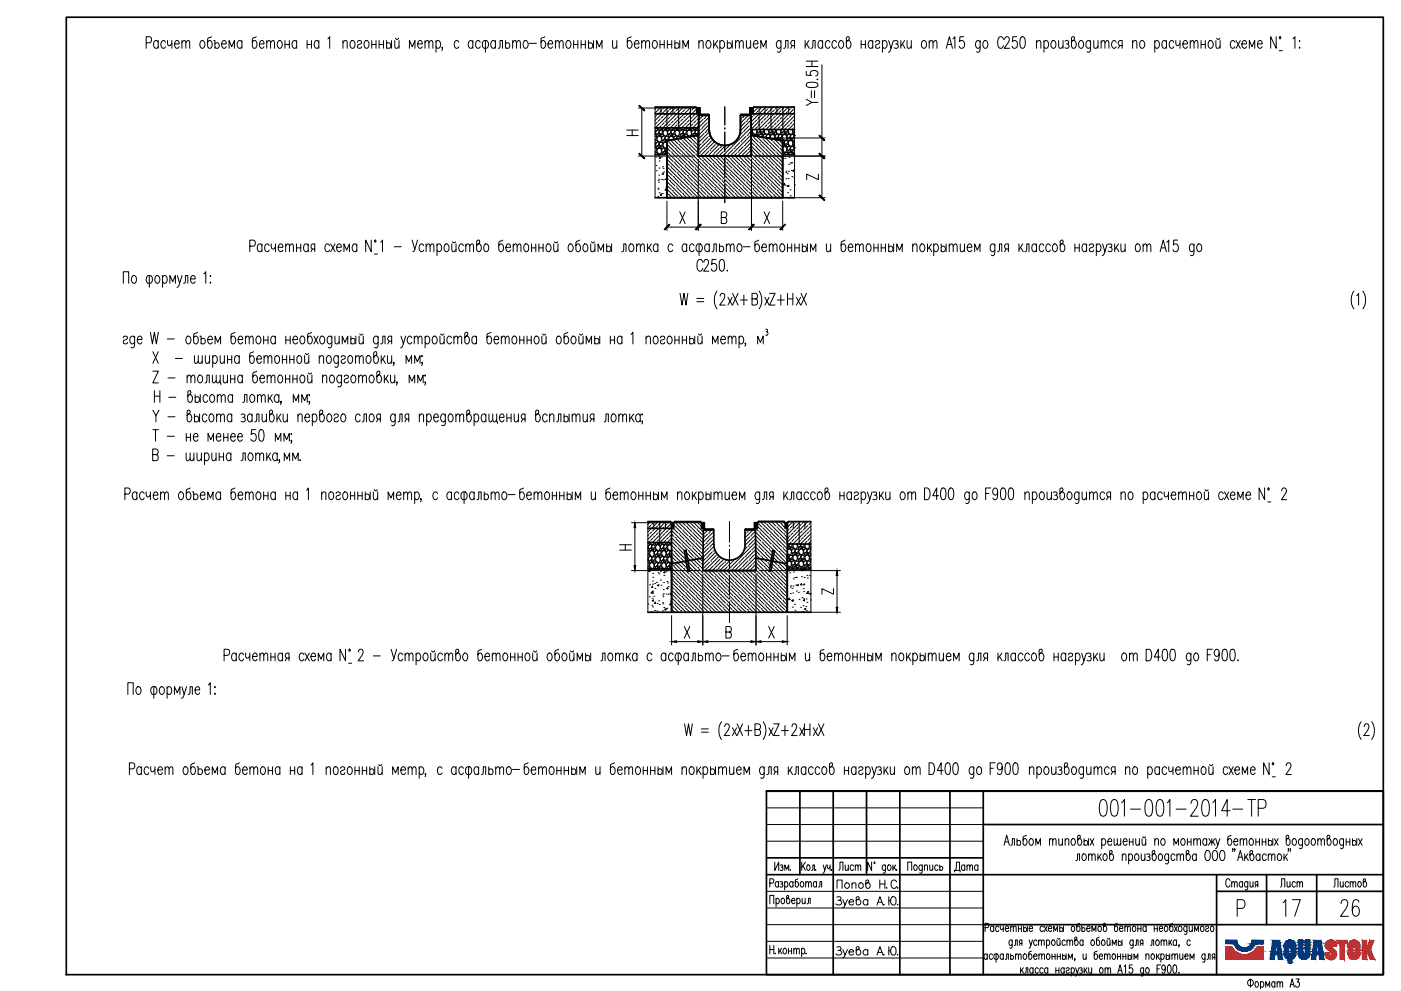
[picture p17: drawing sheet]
<svg xmlns="http://www.w3.org/2000/svg" width="420mm" height="297mm" viewBox="0 0 420 297" stroke-linecap="round" stroke-linejoin="round" font-family="sans-serif">
<g fill="none" stroke="#000" stroke-width=".51">
<path d="M196.5 34.1h13.1l.4 .4h2.5v-.2h-2.5M196.5 32.1h12.1l.4 .3v1.7h.6v-1.7M196.5 38.3h13M209.6 34.5h3.1v4.4a4.7 4.7 0 0 0 4.7 4.7 4.7 4.7 0 0 0 4.7-4.7v-4.4h3.1l.1 12.3h-15.9zM209.6 32.4h.3v1.8M209.6 32.4v1.8M209.9 34.1l.1 .2M224.7 34.3h-2.5v.2M224.9 34.1l-.1 .2M225.2 32.4h-.3v1.8M225.2 32.4v1.8M225.2 38.8h13.1"/>
<path d="M238.3 34.1h-13.1l-.4 .4M238.3 32.1h-12.2l-.4 .3v1.7h-.5v-1.7M196.5 59.3h41.8M209.5 40.5l-9.5 1.7v17.1M225.2 40.5l9.5 1.7v17.1M234.7 46.3h3.6M194.3 156.3h6.8l.3 .4v1.7h.6v-1.7l.3-.4h7.7l.3 .4v1.7h.7v-1.7M194.3 158.4h7.1M211 156.7h.2v1.7M211 156.7v1.7M211 158.4l.4 .4M211.3 158.4l2.6 .2v.2h-2.5"/>
<path d="M226.5 156.7h-.2v1.8l-2.8 .1v.2M226.5 156.7v1.7M226.6 158.4l-.4 .4M243.2 156.3h-6.8l-.3 .4v1.7h-.6v-1.7l-.3-.4h-7.8l-.3 .4v1.7h-.6v-1.7M194.3 162.6h7.1M201.4 166.5v17M214.1 163.2v-4.4h-3.2l-.1 12.2h15.9l-.1-12.2h-3.2v4.4M214.1 163.2a4.7 4.7 0 0 0 4.7 4.7 4.7 4.7 0 0 0 4.7-4.7M236.1 170.6h7.1M236.1 166.5v17M194.3 183.5h48.9"/>
</g>
<!-- layer: 0.20 -->
<g fill="none" stroke="#000" stroke-width=".3">
<path d="M43.8 12.8h1.1a.98 .98 0 0 0 .6-.9 .98 .98 0 0 0-.6-.9h-1.1v3.5M47.4 12.7l-.4-.6a1.19 1.19 0 0 0-1 1.2 1.19 1.19 0 0 0 1 1.2l.4-.5M47.4 12.1v2.4M49.6 12.7l-.4-.6a1.19 1.19 0 0 0-1 1.2 1.19 1.19 0 0 0 1 1.2l.4-.5M50.2 12.1v.9l.4 .7h.4l.5-.7M51.5 12.1v2.4M52.4 13.2h1.3v-.4a.66 .66 0 0 0-.3-.6 .66 .66 0 0 0-.7 .1 1.3 1.3 0 0 0 .6 2.2l.4-.5M54.6 12.8l.5-.7 .5 .2 .1 2.2M54.6 12.1v2.4M55.7 12.8l.6-.7 .5 .2 .1 2.2M60.3 12.3l.2-.2a1.19 1.19 0 0 1 1 1.2 1.19 1.19 0 0 1-1 1.2 1.48 1.48 0 0 1-.2-2.2zM63.4 11l-1 .5-.1 .3v2l.4 .7a1.19 1.19 0 0 0 1-1.2 1.19 1.19 0 0 0-1-1.2l-.4 .6"/>
<path d="M64.1 12.1h.4v2.4M64.5 13.2a.75 .75 0 0 1 1.1-.1 .75 .75 0 0 1 0 1.1 .75 .75 0 0 1-1.1-.1M66.4 13.2h1.4v-.4a.62 .62 0 0 0-.3-.6 .62 .62 0 0 0-.7 .1 1.27 1.27 0 0 0 .6 2.2l.4-.5M68.7 14.5v-2.4l.8 1.9 .8-1.9v2.4M72.5 12.7l-.4-.6a1.18 1.18 0 0 0-1 1.2 1.18 1.18 0 0 0 1 1.2l.4-.5M72.5 12.1v2.4M76.9 11l-1.1 .5-.1 2.3a.64 .64 0 0 0 .5 .7 .64 .64 0 0 0 .7-.5l.2-.8-.2-.7a.59 .59 0 0 0-1-.2l-.2 .4M77.8 13.2h1.4v-.4a.66 .66 0 0 0-.4-.6 .66 .66 0 0 0-.7 .1l-.3 .9a.98 .98 0 0 0 .9 1.3l.5-.5M80 12.8l.6-.7 .5 .2v2.2M80 12.1v2.4M81.1 12.8l.6-.7 .5 .2 .1 2.2M83.5 12.3l.2-.2a1.19 1.19 0 0 1 1 1.2 1.19 1.19 0 0 1-1 1.2 1.43 1.43 0 0 1-.2-2.2z"/>
<path d="M85.5 13.3h1.3M85.5 12.1v2.4M86.8 12.1v2.4M89 12.7l-.5-.6a1.19 1.19 0 0 0-.9 1.2 1.19 1.19 0 0 0 .9 1.2l.5-.5M89 12.1v2.4M92.1 13.3h1.3M92.1 12.1v2.4M93.4 12.1v2.4M95.6 12.7l-.4-.6a1.19 1.19 0 0 0-1 1.2 1.19 1.19 0 0 0 1 1.2l.4-.5M95.6 12.1v2.4M98.3 11.6l.6-.6v3.5M102.9 12.8l.5-.7 .6 .2 .1 2.2"/>
<path d="M102.9 12.1v2.4M105.3 12.3l.2-.2a1.19 1.19 0 0 1 1 1.2 1.19 1.19 0 0 1-1 1.2 1.52 1.52 0 0 1-.2-2.2zM107.2 12.7l.1-.4a.68 .68 0 0 1 1.1 .4v.3a1.17 1.17 0 0 0-1.2 1 .72 .72 0 0 0 1.2 .3v-.3M109.5 12.3l.3-.2a1.19 1.19 0 0 1 .9 1.2 1.19 1.19 0 0 1-.9 1.2 1.48 1.48 0 0 1-.3-2.2zM111.5 13.3h1.3M111.5 12.1v2.4M112.8 12.1v2.4M113.7 13.3h1.3M113.7 12.1v2.4M115 12.1v2.4M115.9 13.2a.73 .73 0 0 1 1.1-.1 .73 .73 0 0 1 0 1.1 .73 .73 0 0 1-1.1-.1M115.9 12.1v2.4"/>
<path d="M117.4 12.1v2.4M118.4 12.1l.1 2.2 .6 .2 .6-.7M118.6 11.5l.3 .3 .6-.3M119.7 12.1v2.4M122.8 14.5v-2.4l.8 1.9 .8-1.9v2.4M125.3 13.2h1.3v-.4a.64 .64 0 0 0-.3-.6 .64 .64 0 0 0-.7 .1 1.3 1.3 0 0 0 .6 2.2l.4-.5M127.5 12.8l.5-.7 .5 .2 .1 2.2M127.5 12.1v2.4M128.6 12.8l.6-.7 .5 .2 .1 2.2M130.8 12.7l.4-.6a1.19 1.19 0 0 1 1 1.2 1.19 1.19 0 0 1-1 1.2l-.4-.5M130.8 12.1v3.6M132.7 14.3l-.1 .2-.1-.2 .1-.2-.1 1.1"/>
<path d="M137.6 12.7l-.5-.6a1.19 1.19 0 0 0-.9 1.2 1.19 1.19 0 0 0 .9 1.2l.5-.5M141.8 12.7l-.5-.6a1.19 1.19 0 0 0-.9 1.2 1.19 1.19 0 0 0 .9 1.2l.5-.5M141.8 12.1v2.4M144 12.7l-.4-.6a1.19 1.19 0 0 0-1 1.2 1.19 1.19 0 0 0 1 1.2l.4-.5M145 12.3a1.18 1.18 0 0 1 1.5 .6 1.18 1.18 0 0 1-.6 1.6h-.7a1.52 1.52 0 0 1-.2-2.2zM145.6 12.1v3.6M148.6 12.7l-.5-.6a1.19 1.19 0 0 0-.9 1.2 1.19 1.19 0 0 0 .9 1.2l.5-.5M148.6 12.1v2.4M149.4 14.5l.5-.2 .1-2.2h.7v2.4M151.6 13.2a.73 .73 0 0 1 1.1-.1 .73 .73 0 0 1 0 1.1 .73 .73 0 0 1-1.1-.1M151.6 12.1v2.4M153.7 12.8l.6-.7 .5 .2 .1 2.2"/>
<path d="M153.7 12.1v2.4M154.9 12.8l.6-.7 .4 .2 .2 2.2M157.2 12.3l.3-.2a1.19 1.19 0 0 1 .9 1.2 1.19 1.19 0 0 1-.9 1.2 1.48 1.48 0 0 1-.3-2.2zM158.7 13h2.2M163.4 11l-1.1 .5-.1 2.3a.61 .61 0 0 0 .4 .6 .61 .61 0 0 0 .7-.1 1.22 1.22 0 0 0 .4-1.3 1.22 1.22 0 0 0-1-.9l-.5 .6M164.3 13.2h1.4v-.4a.62 .62 0 0 0-.3-.6 .62 .62 0 0 0-.7 .1 1.27 1.27 0 0 0 .6 2.2l.4-.5M166.6 12.8l.5-.7 .5 .2 .1 2.2M166.6 12.1v2.4M167.7 12.8l.6-.7 .5 .2 .1 2.2M170 12.3l.3-.2a1.19 1.19 0 0 1 .9 1.2 1.19 1.19 0 0 1-.9 1.2 1.48 1.48 0 0 1-.3-2.2zM172 13.3h1.3M172 12.1v2.4"/>
<path d="M173.3 12.1v2.4M174.3 13.3h1.2M174.3 12.1v2.4M175.5 12.1v2.4M176.5 13.2a.73 .73 0 0 1 1-.1 .73 .73 0 0 1 0 1.1 .73 .73 0 0 1-1-.1M176.5 12.1v2.4M178 12.1v2.4M178.9 14.5v-2.4l.8 1.9 .8-1.9v2.4M183.7 12.1l.1 2.2 .6 .2 .6-.7M185 12.1v2.4M189.3 11l-1.1 .5-.1 .3v2l.5 .7a1.18 1.18 0 0 0 1-1.2 1.18 1.18 0 0 0-1-1.2l-.5 .6M190.2 13.2h1.4v-.4a.64 .64 0 0 0-.3-.6 .64 .64 0 0 0-.7 .1 1.3 1.3 0 0 0 .6 2.2l.4-.5"/>
<path d="M192.4 12.8l.6-.7 .5 .2 .1 2.2M192.4 12.1v2.4M193.6 12.8l.6-.7 .5 .2 .1 2.2M195.9 12.3l.3-.2a1.19 1.19 0 0 1 .9 1.2 1.19 1.19 0 0 1-.9 1.2 1.48 1.48 0 0 1-.3-2.2zM197.9 13.3h1.3M197.9 12.1v2.4M199.2 12.1v2.4M200.1 13.3h1.4M200.1 12.1v2.4M201.5 12.1v2.4M202.4 13.2a.73 .73 0 0 1 1-.1 .73 .73 0 0 1 0 1.1 .73 .73 0 0 1-1-.1M202.4 12.1v2.4"/>
<path d="M203.9 12.1v2.4M204.8 14.5v-2.4l.8 1.9 .8-1.9v2.4M209.6 12.8l.6-.7 .6 .2 .1 2.2M209.6 12.1v2.4M212 12.3l.3-.2a1.19 1.19 0 0 1 .9 1.2 1.19 1.19 0 0 1-.9 1.2 1.48 1.48 0 0 1-.3-2.2zM214 12.1v2.4M214.5 13.2l.8 1.3M215.2 12.1l-1.2 1.7M215.9 12.7l.5-.6a1.19 1.19 0 0 1 .9 1.2 1.19 1.19 0 0 1-.9 1.2l-.5-.5M215.9 12.1v3.6M218.1 13.2a.73 .73 0 0 1 1.1-.1 .73 .73 0 0 1 0 1.1 .73 .73 0 0 1-1.1-.1M218.1 12.1v2.4"/>
<path d="M219.6 12.1v2.4M220.6 12.8l.5-.7 .5 .2 .1 2.2M220.6 12.1v2.4M221.7 12.8l.6-.7 .5 .2 .1 2.2M223.8 12.1l.1 2.2 .6 .2 .6-.7M225.1 12.1v2.4M225.9 13.2h1.4v-.4a.62 .62 0 0 0-.3-.6 .62 .62 0 0 0-.7 .1 1.27 1.27 0 0 0 .6 2.2l.4-.5M228.2 14.5v-2.4l.8 1.9 .8-1.9v2.4M234.2 12.7l-.4-.6a1.19 1.19 0 0 0-1 1.2 1.19 1.19 0 0 0 1 1.2l.4-.5M234.2 12.1l-.1 3.2-.3 .4-.6-.2M235 14.5l.5-.2 .1-.5v-1.7h.7v2.4M237.6 13.7l-.5 .8"/>
<path d="M238.3 13.7h-.7l-.3-.4-.2-.5 .5-.7h.7v2.4M241.5 12.1v2.4M241.9 13.2l.8 1.3M242.6 12.1l-1.1 1.7M243.2 14.5l.5-.2 .1-.5v-1.7h.7v2.4M246.7 12.7l-.5-.6a1.19 1.19 0 0 0-.9 1.2 1.19 1.19 0 0 0 .9 1.2l.5-.5M246.7 12.1v2.4M248.9 12.7l-.5-.6a1.19 1.19 0 0 0-.9 1.2 1.19 1.19 0 0 0 .9 1.2l.5-.5M250.9 12.7l-.5-.6a1.19 1.19 0 0 0-.9 1.2 1.19 1.19 0 0 0 .9 1.2l.5-.5M251.8 12.3l.3-.2a1.19 1.19 0 0 1 .9 1.2 1.19 1.19 0 0 1-.9 1.2 1.48 1.48 0 0 1-.3-2.2zM254.3 12.1a1.19 1.19 0 0 1 .9 1.2 1.19 1.19 0 0 1-.9 1.2l-.5-.7v-2.5l.4-.3 .4 .2a.85 .85 0 0 1-.6 1.1l-.2 .4M258.3 12.1v2.4"/>
<path d="M258.3 13.3h1.2M259.5 12.1v2.4M261.7 12.7l-.4-.6a1.19 1.19 0 0 0-1 1.2 1.19 1.19 0 0 0 1 1.2l.4-.5M261.7 12.1v2.4M262.6 12.7a.68 .68 0 0 1 1.1-.4l.1 .4a1.29 1.29 0 0 1-1.1 .8l-.1 .5a.69 .69 0 0 0 1.1 .3l.1-.3M264.7 12.7l.4-.6a1.19 1.19 0 0 1 1 1.2 1.19 1.19 0 0 1-1 1.2l-.4-.5M264.7 12.1v3.6M266.5 12.1l.7 2.4 .7-2.4M267.2 14.5l-.4 1-.4 .2M268.2 12.3a.68 .68 0 0 1 1.1 .4l-.1 .3-.6 .2M269 13.2l.4 .6-.2 .5-.2 .2-.8-.2M270.2 12.1v2.4"/>
<path d="M270.6 13.2l.8 1.3M271.3 12.1l-1.1 1.7M272 12.1l.1 2.2 .6 .2 .6-.7M273.3 12.1v2.4M276.7 12.3l.2-.2a1.19 1.19 0 0 1 1 1.2 1.19 1.19 0 0 1-1 1.2 1.48 1.48 0 0 1-.2-2.2zM278.7 12.8l.6-.7 .4 .2 .1 2.2M278.7 12.1v2.4M279.8 12.8l.6-.7 .5 .2 .1 2.2M283.8 14.5l.9-3.5 1 3.5M284.1 13.3h1.2M285.8 11.6l.6-.6v3.5M289 11h-1.1l-.1 1.5a.78 .78 0 0 1 .7-.4 .78 .78 0 0 1 .7 .6 1.07 1.07 0 0 1 0 1.3 1.07 1.07 0 0 1-1.3 .3l-.3-.5"/>
<path d="M293.9 12.7l-.4-.6a1.19 1.19 0 0 0-1 1.2 1.19 1.19 0 0 0 1 1.2l.4-.5M293.9 12.1l-.1 3.2-.3 .4-.6-.2M295.1 12.3l.2-.2a1.19 1.19 0 0 1 1 1.2 1.19 1.19 0 0 1-1 1.2 1.48 1.48 0 0 1-.2-2.2zM300.9 11.8a.8 .8 0 0 0-.8-.8 .8 .8 0 0 0-.8 .8v1.9a.8 .8 0 0 0 1.3 .6l.3-.6M301.3 11.8l.4-.8h.5l.4 .3a1.29 1.29 0 0 1-.3 1.5l-1.1 1.7h1.6M304.9 11h-1.2l-.1 1.5a.78 .78 0 0 1 .8-.4 .78 .78 0 0 1 .6 .6l.1 .5a.94 .94 0 0 1-.2 1.1 .94 .94 0 0 1-1.2 0l-.2-.5M306.2 11.2l.6-.2a1.73 1.73 0 0 1 .7 2l-.4 1.3-.6 .2a1.81 1.81 0 0 1-.7-2zM310.8 12.8l.6-.7 .6 .2 .2 2.2M310.8 12.1v2.4M313.1 12.7l.4-.6a1.19 1.19 0 0 1 1 1.2 1.19 1.19 0 0 1-1 1.2l-.4-.5M313.1 12.1v3.6M315.5 12.3l.3-.2a1.19 1.19 0 0 1 .9 1.2 1.19 1.19 0 0 1-.9 1.2 1.43 1.43 0 0 1-.3-2.2z"/>
<path d="M317.5 12.1l.1 2.2 .6 .2 .6-.7M318.8 12.1v2.4M319.4 12.3a.68 .68 0 0 1 1.1 .4l-.3 .5h-.3M320.2 13.2l.5 .6-.2 .3-.3 .4-.8-.2M321.8 12.1a1.18 1.18 0 0 1 1 1.2 1.18 1.18 0 0 1-1 1.2l-.5-.7v-2.5l.8-.3 .1 .8-.9 .9M323.8 12.3l.2-.2a1.19 1.19 0 0 1 1 1.2 1.19 1.19 0 0 1-1 1.2 1.48 1.48 0 0 1-.2-2.2zM327.1 12.7l-.5-.6a1.19 1.19 0 0 0-1 1.2 1.19 1.19 0 0 0 1 1.2l.5-.5M327.1 12.1l-.1 3.2-.4 .4-.6-.2M328 12.1l.1 2.2 .6 .2 .6-.7M329.3 12.1v2.4M330.2 12.8l.6-.7 .5 .2 .1 2.2M330.2 12.1v2.4"/>
<path d="M331.4 12.8l.6-.7 .4 .2 .2 2.2M334.8 12.7l-.5-.6a1.19 1.19 0 0 0-.9 1.2 1.19 1.19 0 0 0 .9 1.2l.5-.5M335.8 13.7l-.4 .8M336.5 13.7h-.7l-.3-.4-.1-.5 .4-.7h.7v2.4M339.7 12.8l.6-.7 .6 .2v2.2M339.7 12.1v2.4M342.1 12.3l.2-.2a1.18 1.18 0 0 1 1 1.2 1.18 1.18 0 0 1-1 1.2 1.52 1.52 0 0 1-.2-2.2zM346.3 12.7l.5-.6a1.19 1.19 0 0 1 .9 1.2 1.19 1.19 0 0 1-.9 1.2l-.5-.5M346.3 12.1v3.6M349.8 12.7l-.4-.6a1.19 1.19 0 0 0-1 1.2 1.19 1.19 0 0 0 1 1.2l.4-.5M349.8 12.1v2.4M352 12.7l-.4-.6a1.19 1.19 0 0 0-1 1.2 1.19 1.19 0 0 0 1 1.2l.4-.5"/>
<path d="M352.6 12.1v.9l.4 .7 .6-.2 .3-.5M353.9 12.1v2.4M354.7 13.2h1.4v-.4a.66 .66 0 0 0-.3-.6 .66 .66 0 0 0-.7 .1l-.4 .9a.98 .98 0 0 0 1 1.3l.4-.5M356.9 12.8l.6-.7 .5 .2 .1 2.2M356.9 12.1v2.4M358.1 12.8l.6-.7 .4 .2 .2 2.2M360.2 13.3h1.3M360.2 12.1v2.4M361.5 12.1v2.4M362.7 12.3l.2-.2a1.18 1.18 0 0 1 1 1.2 1.18 1.18 0 0 1-1 1.2 1.52 1.52 0 0 1-.2-2.2zM364.6 12.1l.2 2.2 .5 .2 .6-.7M364.9 11.5l.3 .3 .6-.3"/>
<path d="M365.9 12.1v2.4M370.4 12.7l-.5-.6a1.19 1.19 0 0 0-.9 1.2 1.19 1.19 0 0 0 .9 1.2l.5-.5M370.7 12.1l1.3 2.4M372 12.1l-1.3 2.4M372.4 13.2h1.4v-.4a.62 .62 0 0 0-.3-.6 .62 .62 0 0 0-.7 .1 1.27 1.27 0 0 0 .6 2.2l.4-.5M374.7 14.5v-2.4l.8 1.9 .8-1.9v2.4M377.1 13.2h1.4v-.4a.66 .66 0 0 0-.3-.6 .66 .66 0 0 0-.7 .1l-.4 .9a.98 .98 0 0 0 1 1.3l.4-.5M382.7 11v3.5l-1.6-3.5v3.5M383.7 15.2h.9M387.8 11.6l.6-.6v3.5M389.7 12.1v.4zM389.7 14.1v.4z"/>
<path d="M74.9 73.8h1.1a.98 .98 0 0 0 .6-.9 .98 .98 0 0 0-.6-.9h-1.1v3.4M78.6 73.6l-.5-.5a1.19 1.19 0 0 0-1 1.2 1.19 1.19 0 0 0 1 1.1l.5-.4M78.6 73.1v2.3M80.8 73.6l-.5-.5a1.19 1.19 0 0 0-.9 1.2 1.19 1.19 0 0 0 .9 1.1l.5-.4M81.4 73.1v.9l.3 .6 .6-.1 .3-.5M82.6 73.1v2.3M83.4 74.1h1.4v-.3a.62 .62 0 0 0-.3-.6 .62 .62 0 0 0-.7 .1 1.27 1.27 0 0 0 .6 2.1l.4-.4M85.7 73.8l.6-.7 .4 .2 .1 2.1M85.7 73.1v2.3M86.8 73.8l.6-.7 .5 .2 .1 2.1M88.9 74.3h1.3M88.9 73.1v2.3"/>
<path d="M90.2 73.1v2.3M92.4 73.6l-.4-.5a1.19 1.19 0 0 0-1 1.2 1.19 1.19 0 0 0 1 1.1l.4-.4M92.4 73.1v2.3M93.7 74.6l-.5 .8M94.4 74.6h-.7l-.3-.3-.2-.5 .5-.7h.7v2.3M98.8 73.6l-.4-.5a1.19 1.19 0 0 0-1 1.2 1.19 1.19 0 0 0 1 1.1l.4-.4M99.2 73.1l1.3 2.3M100.5 73.1l-1.3 2.3M101 74.1h1.3v-.3a.66 .66 0 0 0-.3-.6 .66 .66 0 0 0-.7 .1 1.3 1.3 0 0 0 .6 2.1l.4-.4M103.2 75.4v-2.3l.8 1.9 .8-1.9v2.3M107 73.6l-.5-.5a1.19 1.19 0 0 0-.9 1.2 1.19 1.19 0 0 0 .9 1.1l.5-.4M107 73.1v2.3"/>
<path d="M111.3 72v3.4l-1.6-3.4v3.4M112.3 76.2h.9M114.2 72.6l.5-.6v3.4M118.2 74h2.1M123.6 72l.8 2.8M125.2 72l-.8 2.8-.2 .5-.4 .1M127.1 73.6l-.5-.5a1.19 1.19 0 0 0-.9 1.2 1.19 1.19 0 0 0 .9 1.1l.5-.4M127.8 73.8l.6-.7 .4 .2 .2 2.1M127.8 73.1v2.3M129 73.8l.5-.7 .5 .2 .1 2.1M131 73.6l.5-.5a1.19 1.19 0 0 1 1 1.2 1.19 1.19 0 0 1-1 1.1l-.5-.4M131 73.1v3.5"/>
<path d="M133.5 73.3l.3-.2a1.19 1.19 0 0 1 .9 1.2 1.19 1.19 0 0 1-.9 1.1 1.48 1.48 0 0 1-.3-2.1zM135.5 73.1l.1 2.2 .6 .1 .6-.6M135.7 72.5l.4 .3 .5-.3M136.8 73.1v2.3M139 73.6l-.5-.5a1.18 1.18 0 0 0-.9 1.2 1.18 1.18 0 0 0 .9 1.1l.5-.4M139.7 73.8l.6-.7 .4 .2 .2 2.1M139.7 73.1v2.3M140.9 73.8l.5-.7 .5 .2 .1 2.1M143.4 73.1a1.19 1.19 0 0 1 1 1.2 1.19 1.19 0 0 1-1 1.1l-.5-.6v-2.5l.4-.3h.4l.1 .8-.9 .8M145.4 73.3l.3-.2a1.19 1.19 0 0 1 .9 1.2 1.19 1.19 0 0 1-.9 1.1 1.48 1.48 0 0 1-.3-2.1zM150.8 72l-1.1 .5-.1 .3v2l.5 .6a1.19 1.19 0 0 0 .9-1.1 1.19 1.19 0 0 0-.9-1.2l-.5 .5M151.7 74.1h1.4v-.3a.66 .66 0 0 0-.4-.6 .66 .66 0 0 0-.7 .1 1.3 1.3 0 0 0 .6 2.1l.5-.4"/>
<path d="M153.9 73.8l.6-.7 .5 .2 .1 2.1M153.9 73.1v2.3M155.1 73.8l.6-.7 .5 .2v2.1M157.4 73.3l.2-.2a1.19 1.19 0 0 1 1 1.2 1.19 1.19 0 0 1-1 1.1 1.52 1.52 0 0 1-.2-2.1zM159.4 74.3h1.3M159.4 73.1v2.3M160.7 73.1v2.3M161.6 74.3h1.3M161.6 73.1v2.3M162.9 73.1v2.3M164.1 73.3l.2-.2a1.19 1.19 0 0 1 1 1.2 1.19 1.19 0 0 1-1 1.1 1.48 1.48 0 0 1-.2-2.1zM166.1 73.1l.1 2.2 .5 .1 .6-.6"/>
<path d="M166.3 72.5l.4 .3 .5-.3M167.3 73.1v2.3M170.7 73.3l.3-.2a1.19 1.19 0 0 1 .9 1.2 1.19 1.19 0 0 1-.9 1.1 1.48 1.48 0 0 1-.3-2.1zM173.8 72l-.8 .3-.3 .5v2a.64 .64 0 0 0 .6 .7 .64 .64 0 0 0 .7-.5l.1-.9-.3-.8-.6-.2-.5 .5M175.2 73.3l.2-.2a1.19 1.19 0 0 1 .9 1.2 1.19 1.19 0 0 1-.9 1.1 1.52 1.52 0 0 1-.2-2.1zM177.2 73.1v2.2l.6 .1 .6-.6M177.4 72.5l.3 .3 .6-.3M178.4 73.1v2.3M179.4 75.4v-2.3l.8 1.9 .8-1.9v2.3M181.9 74.1a.73 .73 0 0 1 1.1 0 .73 .73 0 0 1 0 1 .73 .73 0 0 1-1.1 0M181.9 73.1v2.3M183.4 73.1v2.3"/>
<path d="M186.5 75.4l.4-.1 .2-.5v-1.7h.6v2.3M188.9 73.3l.2-.2a1.18 1.18 0 0 1 1 1.2 1.18 1.18 0 0 1-1 1.1 1.52 1.52 0 0 1-.2-2.1zM190.9 73.8l.6-.7 .5 .2 .1 2.1M190.9 73.1v2.3M192.1 73.8l.5-.7 .5 .2 .1 2.1M194.2 73.1v2.3M194.6 74.1l.8 1.3M195.4 73.1l-1.2 1.7M197.3 73.6l-.5-.5a1.19 1.19 0 0 0-.9 1.2 1.19 1.19 0 0 0 .9 1.1l.5-.4M197.3 73.1v2.3M201.7 73.6l-.4-.5a1.19 1.19 0 0 0-1 1.2 1.19 1.19 0 0 0 1 1.1l.4-.4M205.9 73.6l-.4-.5a1.19 1.19 0 0 0-1 1.2 1.19 1.19 0 0 0 1 1.1l.4-.4"/>
<path d="M205.9 73.1v2.3M208.2 73.6l-.5-.5a1.19 1.19 0 0 0-.9 1.2 1.19 1.19 0 0 0 .9 1.1l.5-.4M209.1 73.3a1.18 1.18 0 0 1 1.6 .6 1.18 1.18 0 0 1-.7 1.5h-.7a1.43 1.43 0 0 1-.2-2.1zM209.7 73.1v3.5M210.8 78.6a.83 .83 0 0 0-.9-.9 .83 .83 0 0 0-.8 .9l-.1 .5a1.51 1.51 0 0 0 1.2 2.2l.6-.9M211.1 78.6l.1-.5a.78 .78 0 0 1 1.2-.1 .78 .78 0 0 1 0 1.1l-1.4 2.2h1.6M212.7 73.6l-.5-.5a1.19 1.19 0 0 0-.9 1.2 1.19 1.19 0 0 0 .9 1.1l.5-.4M212.7 73.1v2.3M213.5 75.4l.5-.1 .1-.5v-1.7h.7v2.3M214.7 77.8h-1.1l-.2 1.5a.81 .81 0 0 1 .8-.4 .81 .81 0 0 1 .7 .6l.1 .5a.91 .91 0 0 1-.4 1.1 .91 .91 0 0 1-1.2-.2l-.1-.3M215.8 74.1a.73 .73 0 0 1 1 0 .73 .73 0 0 1 0 1 .73 .73 0 0 1-1 0M215.8 73.1v2.3"/>
<path d="M216 77.9l.6-.1a1.75 1.75 0 0 1 .7 2l-.4 1.3-.5 .2a2.29 2.29 0 0 1-.6-2.9zM217.8 73.8l.6-.7 .5 .2 .1 2.1M217.8 73.1v2.3M219 73.8l.6-.7 .5 .2 .1 2.1M221.3 73.3l.3-.2a1.19 1.19 0 0 1 .9 1.2 1.19 1.19 0 0 1-.9 1.1 1.48 1.48 0 0 1-.3-2.1zM222.9 74h2M227.5 72l-1 .5-.1 2.3a.61 .61 0 0 0 .3 .6 .61 .61 0 0 0 .7-.1 1.22 1.22 0 0 0 .4-1.3 1.22 1.22 0 0 0-.9-.9l-.5 .5M228.5 74.1h1.4v-.3a.64 .64 0 0 0-.4-.6 .64 .64 0 0 0-.7 .1 1.3 1.3 0 0 0 .6 2.1l.5-.4M230.7 73.8l.6-.7 .4 .2 .1 2.1M230.7 73.1v2.3M231.8 73.8l.6-.7 .5 .2 .1 2.1M234.2 73.3l.2-.2a1.19 1.19 0 0 1 1 1.2 1.19 1.19 0 0 1-1 1.1 1.48 1.48 0 0 1-.2-2.1z"/>
<path d="M236.2 74.3h1.2M236.2 73.1v2.3M237.4 73.1v2.3M238.4 74.3h1.3M238.4 73.1v2.3M239.7 73.1v2.3M240.6 74.1a.73 .73 0 0 1 1.1 0 .73 .73 0 0 1 0 1 .73 .73 0 0 1-1.1 0M240.6 73.1v2.3M242.1 73.1v2.3M243.1 75.4v-2.3l.8 1.9 .8-1.9v2.3M247.8 73.1l.1 2.2 .6 .1 .6-.6M249.1 73.1v2.3"/>
<path d="M253.4 72l-1 .5-.1 .3v2l.4 .6a1.19 1.19 0 0 0 1-1.1 1.19 1.19 0 0 0-1-1.2l-.4 .5M254.4 74.1h1.4v-.3a.66 .66 0 0 0-.4-.6 .66 .66 0 0 0-.7 .1 1.3 1.3 0 0 0 .6 2.1l.5-.4M256.6 73.8l.6-.7 .4 .2 .2 2.1M256.6 73.1v2.3M257.8 73.8l.5-.7 .5 .2 .1 2.1M260.1 73.3l.2-.2a1.19 1.19 0 0 1 .9 1.2 1.19 1.19 0 0 1-.9 1.1 1.52 1.52 0 0 1-.2-2.1zM262.1 74.3h1.2M262.1 73.1v2.3M263.3 73.1v2.3M264.3 74.3h1.2M264.3 73.1v2.3M265.5 73.1v2.3"/>
<path d="M266.5 74.1a.73 .73 0 0 1 1.1 0 .73 .73 0 0 1 0 1 .73 .73 0 0 1-1.1 0M266.5 73.1v2.3M268 73.1v2.3M268.9 75.4v-2.3l.9 1.9 .8-1.9v2.3M273.7 73.8l.6-.7 .6 .2 .1 2.1M273.7 73.1v2.3M276.2 73.3l.2-.2a1.19 1.19 0 0 1 1 1.2 1.19 1.19 0 0 1-1 1.1 1.48 1.48 0 0 1-.2-2.1zM278.2 73.1v2.3M278.6 74.1l.8 1.3M279.3 73.1l-1.1 1.7M280 73.6l.5-.5a1.19 1.19 0 0 1 .9 1.2 1.19 1.19 0 0 1-.9 1.1l-.5-.4M280 73.1v3.5"/>
<path d="M282.3 74.1a.73 .73 0 0 1 1 0 .73 .73 0 0 1 0 1 .73 .73 0 0 1-1 0M282.3 73.1v2.3M283.7 73.1v2.3M284.7 73.8l.6-.7 .4 .2 .2 2.1M284.7 73.1v2.3M285.9 73.8l.6-.7 .4 .2 .1 2.1M288 73.1l.1 2.2 .6 .1 .5-.6M289.2 73.1v2.3M290.1 74.1h1.4v-.3a.64 .64 0 0 0-.4-.6 .64 .64 0 0 0-.7 .1 1.3 1.3 0 0 0 .6 2.1l.5-.4M292.3 75.4v-2.3l.8 1.9 .8-1.9v2.3M298.4 73.6l-.5-.5a1.19 1.19 0 0 0-1 1.2 1.19 1.19 0 0 0 1 1.1l.5-.4M298.4 73.1l-.2 3.2-.3 .3-.6-.1"/>
<path d="M299.2 75.4l.4-.1 .1-.5v-1.7h.7v2.3M301.7 74.6l-.4 .8M302.4 74.6h-.7l-.3-.3v-.9l.3-.3h.7v2.3M305.6 73.1v2.3M306.1 74.1l.8 1.3M306.7 73.1l-1.1 1.7M307.3 75.4l.5-.1 .1-.5v-1.7h.7v2.3M310.8 73.6l-.4-.5a1.19 1.19 0 0 0-1 1.2 1.19 1.19 0 0 0 1 1.1l.4-.4M310.8 73.1v2.3M313 73.6l-.4-.5a1.19 1.19 0 0 0-1 1.2 1.19 1.19 0 0 0 1 1.1l.4-.4M315 73.6l-.4-.5a1.19 1.19 0 0 0-1 1.2 1.19 1.19 0 0 0 1 1.1l.4-.4M316 73.3l.2-.2a1.19 1.19 0 0 1 .9 1.2 1.19 1.19 0 0 1-.9 1.1 1.52 1.52 0 0 1-.2-2.1z"/>
<path d="M318.4 73.1a1.19 1.19 0 0 1 1 1.2 1.19 1.19 0 0 1-1 1.1l-.4-.6v-2.5l.3-.3 .5 .1a.85 .85 0 0 1-.6 1.2l-.2 .3M322.4 74.3h1.3M322.4 73.1v2.3M323.7 73.1v2.3M325.9 73.6l-.5-.5a1.19 1.19 0 0 0-.9 1.2 1.19 1.19 0 0 0 .9 1.1l.5-.4M325.9 73.1v2.3M326.7 73.6a.67 .67 0 0 1 .6-.5 .67 .67 0 0 1 .7 .5l-.1 .4-.8 .3a.64 .64 0 0 0-.3 1 .72 .72 0 0 0 1.2-.3M328.8 73.6l.5-.5a1.19 1.19 0 0 1 .9 1.2 1.19 1.19 0 0 1-.9 1.1l-.5-.4M328.8 73.1v3.5M330.7 73.1l.7 2.3 .6-2.3M331.4 75.4l-.5 1.1-.4 .1M332.3 73.3a.68 .68 0 0 1 1.1 .3v.4l-.6 .1"/>
<path d="M333.1 74.1l.5 .7-.2 .5-.3 .1-.8-.1M334.3 73.1v2.3M334.8 74.1l.8 1.3M335.4 73.1l-1.1 1.7M336.2 73.1v2.2l.6 .1 .6-.6M337.4 73.1v2.3M340.8 73.3l.2-.2a1.19 1.19 0 0 1 1 1.2 1.19 1.19 0 0 1-1 1.1 1.52 1.52 0 0 1-.2-2.1zM342.8 73.8l.6-.7 .5 .2v2.1M342.8 73.1v2.3M343.9 73.8l.6-.7 .5 .2 .1 2.1M347.9 75.4l1-3.4 .9 3.4M348.3 74.3h1.1"/>
<path d="M349.9 72.6l.6-.6v3.4M353.2 72h-1.2l-.1 1.4a.78 .78 0 0 1 .8-.3 .78 .78 0 0 1 .6 .5l.1 .5a.94 .94 0 0 1-.3 1.1 .94 .94 0 0 1-1.1 .1l-.2-.5M358.1 73.6l-.5-.5a1.19 1.19 0 0 0-.9 1.2 1.19 1.19 0 0 0 .9 1.1l.5-.4M358.1 73.1l-.1 3.2-.4 .3-.6-.1M359.2 73.3l.3-.2a1.19 1.19 0 0 1 .9 1.2 1.19 1.19 0 0 1-.9 1.1 1.48 1.48 0 0 1-.3-2.1zM37 84.9v-3.5h1.6v3.5M39.8 82.8l.2-.2a1.19 1.19 0 0 1 .9 1.2 1.19 1.19 0 0 1-.9 1.1l-.2-.1a1.45 1.45 0 0 1 0-2zM44.2 82.8a1.16 1.16 0 0 1 1.5 .4 1.16 1.16 0 0 1-.3 1.6 1.17 1.17 0 0 1-1.5-.5 1.17 1.17 0 0 1 .3-1.5zM44.8 82.6v3.5M45.1 99.6l.6 3.5 .6-3.5 .6 3.5 .6-3.5M46.8 82.8l.2-.2a1.19 1.19 0 0 1 1 1.2 1.19 1.19 0 0 1-1 1.1l-.2-.1a1.59 1.59 0 0 1 0-2zM48.8 83.1l.4-.5a1.19 1.19 0 0 1 1 1.2 1.19 1.19 0 0 1-1 1.1l-.4-.5"/>
<path d="M48.8 82.6v3.5M51 84.9v-2.3l.8 1.8 .8-1.8v2.3M53.2 82.6l.7 2.3 .7-2.3M53.9 84.9l-.2 .7-.6 .5M55.1 84.9l.4-.1 .1-2.2h.7v2.3M57.1 83.6h1.4v-.3a.62 .62 0 0 0-.3-.6 .62 .62 0 0 0-.7 .1 1.27 1.27 0 0 0 .6 2.1l.4-.5M59.3 99.6l-1.1 .5-.1 .3v2l.4 .7a1.19 1.19 0 0 0 1-1.2 1.19 1.19 0 0 0-1-1.1l-.4 .5M61.1 82.1l.6-.7v3.5M63.1 82.6v.3zM63.1 84.6v.3zM70.4 99.6l-.8 .3-.3 .5v2a.64 .64 0 0 0 .5 .7 .64 .64 0 0 0 .8-.5l.1-.8-.4-.9-.5-.1-.5 .5M93.4 99.6l-.8 .3-.3 .5v2a.64 .64 0 0 0 .5 .7 .64 .64 0 0 0 .7-.5l.2-.8-.4-.9-.6-.1-.4 .5"/>
<path d="M147.2 99.6l-.8 .3-.4 .5v2l.5 .7a1.19 1.19 0 0 0 .9-1.2 1.19 1.19 0 0 0-.9-1.1l-.5 .5M170.3 99.6l-.8 .3-.4 .5v2a.64 .64 0 0 0 .6 .7 .64 .64 0 0 0 .7-.5l.1-.8-.3-.9-.6-.1-.5 .5M203.9 87.9l.6 3.5 .6-3.5 .6 3.5 .6-3.5M209 89.5h2.1M209 90.4h2.1M215 87.2a4.8 4.8 0 0 0 0 5.4M216 88.8l.1-.5a.77 .77 0 0 1 1.1-.2 .77 .77 0 0 1 0 1.2l-1.4 2.1h1.7M218.1 80.9l-.1 .2 .1 .2 .1-.2M218.3 89.1l1.3 2.3M219.6 89.1l-1.3 2.3M219.7 87.9l1.6 3.5M221.3 87.9l-1.6 3.5"/>
<path d="M222 89.9h2.1M223.1 88.4v3M225.5 89.6h1.1a1.01 1.01 0 0 1 .6 .9 1.01 1.01 0 0 1-.6 .9h-1.1v-3.5h1.1a.87 .87 0 0 1 .6 .9 .87 .87 0 0 1-.6 .8M227.7 87.2a4.8 4.8 0 0 1 0 5.4M229.4 89.1l1.3 2.3M230.7 89.1l-1.3 2.3M230.8 87.9h1.6l-1.6 3.5h1.6M233.1 89.9h2.1M234.2 88.4v3M236.2 87.9v3.5M236.2 89.6h1.6M237.8 87.9v3.5"/>
<path d="M238.8 89.1l1.3 2.3M240.1 89.1l-1.3 2.3M240.2 87.9l1.7 3.5M241.9 87.9l-1.7 3.5M406 87.2a4.8 4.8 0 0 0 0 5.4M406.9 88.6l.5-.7v3.5M408.7 87.2a4.8 4.8 0 0 1 0 5.4M37 101.3a.68 .68 0 0 1 1.1-.4l.2 .4a1.29 1.29 0 0 1-1.2 .8l-.1 .5a.69 .69 0 0 0 1.1 .3l.2-.3M40.4 101.3l-.5-.5a1.19 1.19 0 0 0-1 1.1 1.19 1.19 0 0 0 1 1.2l.5-.5M40.4 100.8l-.2 3.1-.3 .4-.6-.2M41.2 101.8h1.4v-.4a.66 .66 0 0 0-.4-.6 .66 .66 0 0 0-.7 .1 1.3 1.3 0 0 0 .6 2.2l.5-.5M45.8 111.3h1.7l-1.7 3.5h1.7"/>
<path d="M45.8 105.4l1.7 3.5M46.3 117.1v3.5M46.3 118.7h1.6M47.5 105.4l-1.7 3.5M47.9 117.1v3.5M50.2 101.6h2.1M50.4 113.3h2.1M50.6 119.1h2.1M52.6 107.4h2.1M56.1 100.9l.2-.1a1.19 1.19 0 0 1 1 1.1 1.19 1.19 0 0 1-1 1.2 1.43 1.43 0 0 1-.2-2.2zM56.1 113.1l.6-.7 .4 .2 .2 2.2M56.1 112.4v2.4"/>
<path d="M56.8 118.3a1.19 1.19 0 0 1 .9 1.1 1.19 1.19 0 0 1-.9 1.2l-.5-.7v-2.5l.4-.3 .4 .2a.89 .89 0 0 1-.5 1.1l-.3 .3M57.3 113.1l.6-.7 .4 .2 .1 2.2M58.3 106.6l.1 2.2 .5 .1 .6-.7M58.5 119.3a.76 .76 0 0 1 1.1-.1 .76 .76 0 0 1 0 1.1 .76 .76 0 0 1-1.1 0M58.5 118.3v2.3M59.5 106.6l.1 2.2 .5 .1 .5-.7M59.6 112.6l.2-.2a1.19 1.19 0 0 1 1 1.2 1.19 1.19 0 0 1-1 1.2 1.49 1.49 0 0 1-.2-2.2zM59.9 100.8h.4v2.3M60.1 118.3v2.3M60.3 101.8a.74 .74 0 0 1 1.1-.1 .74 .74 0 0 1 0 1.1 .74 .74 0 0 1-1.1 0M60.6 106.6v2.3M61.5 114.8l.4-.2 .1-2.2h.8v2.4"/>
<path d="M61.6 106.6l.1 2.2 .6 .1 .6-.7M62.3 101.8h1.4v-.4a.66 .66 0 0 0-.4-.6 .66 .66 0 0 0-.7 .1l-.3 .9a.98 .98 0 0 0 .9 1.3l.5-.5M62.3 118.7l-.5-.4a1.19 1.19 0 0 0-.9 1.1 1.19 1.19 0 0 0 .9 1.2l.5-.5M62.9 106.6v2.3M63.2 118.4l.2-.1a1.19 1.19 0 0 1 1 1.1 1.19 1.19 0 0 1-1 1.2 1.44 1.44 0 0 1-.2-2.2zM63.7 112.4l.1 2.2 .4 .2 .6-.7M63.8 107.1l.4-.5a1.19 1.19 0 0 1 1 1.2 1.19 1.19 0 0 1-1 1.1l-.4-.5M63.8 106.6v3.5M64.5 103.1v-2.3l.8 1.8 .9-1.8v2.3M64.8 112.4l.2 2.2 .4 .2 .6-.7M65.2 118.9l.6-.6 .4 .1 .2 2.2M65.2 118.3v2.3"/>
<path d="M66 106.6l.2 2.2 .5 .1 .6-.7M66 112.4v2.4h.2v.5M66.4 118.9l.6-.6 .4 .1 .1 2.2M67 112.4l.1 2.2 .5 .2 .6-.7M67.3 106.6v2.3M68.2 107.8h1.3M68.2 106.6v2.3M68.2 112.4v2.4M69.2 113.6h1.2M69.2 112.4v2.4M69.5 106.6v2.3M69.8 118.7l-.5-.4a1.19 1.19 0 0 0-1 1.1 1.19 1.19 0 0 0 1 1.2l.5-.5"/>
<path d="M69.8 118.3v2.3M70.4 112.4v2.4M71.4 101.8h1.4v-.4a.66 .66 0 0 0-.4-.6 .66 .66 0 0 0-.7 .1l-.3 .9a.98 .98 0 0 0 .9 1.3l.5-.5M71.7 107.1l-.4-.5a1.19 1.19 0 0 0-1 1.2 1.19 1.19 0 0 0 1 1.1l.4-.5M71.7 106.6v2.3M72.7 112.9l-.5-.5a1.19 1.19 0 0 0-.9 1.2 1.19 1.19 0 0 0 .9 1.2l.5-.5M72.7 112.4v2.4M73.6 101.4l.6-.6 .5 .1v2.2M73.6 100.8v2.3M74.7 101.4l.6-.6 .5 .1 .1 2.2M75.2 118.4l.3-.1a1.19 1.19 0 0 1 .9 1.1 1.19 1.19 0 0 1-.9 1.2 1.49 1.49 0 0 1-.3-2.2zM76.1 105.4a1.29 1.29 0 0 0-1.2 .9v1.9a.66 .66 0 0 0 .3 .6 .66 .66 0 0 0 .7 0 1.23 1.23 0 0 0 .4-1.3 1.23 1.23 0 0 0-1-.9l-.4 .5"/>
<path d="M77 107.6h1.4v-.3a.66 .66 0 0 0-.4-.6 .66 .66 0 0 0-.7 .1 1.3 1.3 0 0 0 .6 2.1l.5-.5M77 111.3a1.29 1.29 0 0 0-1.2 .8v2a.66 .66 0 0 0 .4 .6 .66 .66 0 0 0 .7-.1 1.21 1.21 0 0 0 .4-1.3 1.21 1.21 0 0 0-1-.9l-.5 .5M77.1 100.9l.2-.1a1.19 1.19 0 0 1 1 1.1 1.19 1.19 0 0 1-1 1.2 1.43 1.43 0 0 1-.2-2.2zM77.2 118.9l.6-.6 .5 .1 .1 2.2M77.2 118.3v2.3M77.9 113.4h1.4v-.3a.66 .66 0 0 0-.4-.6 .66 .66 0 0 0-.6 .1 1.31 1.31 0 0 0 .6 2.2l.4-.5M78.4 118.9l.6-.6 .4 .1 .1 2.2M79.1 101.9h1.3M79.1 100.8v2.3M79.2 107.3l.6-.7 .4 .2 .2 2.1M79.2 106.6v2.3M80.1 113.1l.6-.7 .5 .2 .1 2.2"/>
<path d="M80.1 112.4v2.4M80.4 107.3l.5-.7 .5 .2 .1 2.1M80.4 100.8v2.3M80.5 118.3v2.3M80.9 119.3l.9 1.3M81.3 113.1l.6-.7 .5 .2 .1 2.2M81.6 118.3l-1.1 1.6M82.6 101.3l-.5-.5a1.19 1.19 0 0 0-.9 1.1 1.19 1.19 0 0 0 .9 1.2l.5-.5M82.6 100.8v2.3M82.7 106.8l.2-.2a1.19 1.19 0 0 1 1 1.2 1.19 1.19 0 0 1-1 1.1 1.52 1.52 0 0 1-.2-2.1zM83.6 112.6l.2-.2a1.19 1.19 0 0 1 1 1.2 1.19 1.19 0 0 1-1 1.2 1.54 1.54 0 0 1-.2-2.2zM83.6 118.7l-.4-.4a1.19 1.19 0 0 0-1 1.1 1.19 1.19 0 0 0 1 1.2l.4-.5"/>
<path d="M83.6 118.3v2.3M84.7 107.8h1.3M84.7 106.6v2.3M85.6 113.6h1.3M85.6 112.4v2.4M85.7 100.8v2.3M85.7 101.9h1.3M86 106.6v2.3M86.9 107.8h1.3M86.9 106.6v2.3M86.9 112.4v2.4M87 100.8v2.3"/>
<path d="M87.8 101.8h1.4v-.4a.64 .64 0 0 0-.3-.6 .64 .64 0 0 0-.7 .1 1.3 1.3 0 0 0 .6 2.2l.4-.5M87.8 113.6h1.3M87.8 112.4v2.4M88.2 106.6v2.3M89.1 112.4v2.4M89.4 106.8l.2-.2a1.19 1.19 0 0 1 .9 1.2 1.19 1.19 0 0 1-.9 1.1 1.52 1.52 0 0 1-.2-2.1zM90.3 100.9l.2-.1a1.19 1.19 0 0 1 .9 1.1 1.19 1.19 0 0 1-.9 1.2 1.52 1.52 0 0 1-.2-2.2zM90.3 112.6l.2-.2a1.19 1.19 0 0 1 .9 1.2 1.19 1.19 0 0 1-.9 1.2 1.54 1.54 0 0 1-.2-2.2zM91.3 106.6l.1 2.2 .6 .1 .6-.7M91.6 105.9l.3 .4 .6-.4M92.3 112.4l.1 2.2 .5 .2 .6-.7M92.5 111.8l.4 .3 .5-.3"/>
<path d="M92.6 106.6v2.3M92.7 118.3v.3zM93.5 112.4v2.4M94.1 100.8l1.3 2.3M95.4 100.8l-1.3 2.3M95.7 107.3l.6-.7 .6 .2 .2 2.1M95.7 106.6v2.3M96.2 100.9l.3-.1a1.19 1.19 0 0 1 .9 1.1 1.19 1.19 0 0 1-.9 1.2 1.48 1.48 0 0 1-.3-2.2zM96.7 113.1l.6-.7 .6 .2 .1 2.2M96.7 112.4v2.4M98.2 106.8l.3-.2a1.19 1.19 0 0 1 .9 1.2 1.19 1.19 0 0 1-.9 1.1l-.3-.1a1.59 1.59 0 0 1 0-2zM99.1 112.6l.3-.2a1.19 1.19 0 0 1 .9 1.2 1.19 1.19 0 0 1-.9 1.2 1.49 1.49 0 0 1-.3-2.2z"/>
<path d="M99.5 101.3l-.5-.5a1.19 1.19 0 0 0-.9 1.1 1.19 1.19 0 0 0 .9 1.2l.5-.5M99.5 100.8l-.1 3.1-.4 .4-.5-.2M100.4 100.8l.1 2.1 .6 .2 .6-.7M101.5 107.1l-.5-.5a1.19 1.19 0 0 0-.9 1.2 1.19 1.19 0 0 0 .9 1.1l.5-.5M101.5 106.6l-.1 3.2-.4 .3-.6-.2M101.7 100.8v2.3M102.3 107.1a.65 .65 0 0 1 .6-.5 .65 .65 0 0 1 .7 .5l-.4 .5-.6 .2a.65 .65 0 0 0-.2 1 .68 .68 0 0 0 1.2-.4M102.4 112.9l-.4-.5a1.18 1.18 0 0 0-1 1.2 1.18 1.18 0 0 0 1 1.2l.4-.5M102.4 112.4l-.1 3.2-.3 .4-.6-.2M102.6 103.1v-2.3l.8 1.8 .9-1.8v2.3M103.2 112.9a.65 .65 0 0 1 .7-.5 .65 .65 0 0 1 .6 .5l-.1 .4a1.1 1.1 0 0 0-1.2 1 .65 .65 0 0 0 .7 .5 .65 .65 0 0 0 .6-.5M104.6 106.8l.2-.2a1.19 1.19 0 0 1 1 1.2 1.19 1.19 0 0 1-1 1.1 1.52 1.52 0 0 1-.2-2.1z"/>
<path d="M105.2 101.8a.74 .74 0 0 1 1.1-.1 .74 .74 0 0 1 0 1.1 .74 .74 0 0 1-1.1 0M105.2 100.8v2.3M105.6 112.6l.2-.2a1.19 1.19 0 0 1 .9 1.2 1.19 1.19 0 0 1-.9 1.2 1.54 1.54 0 0 1-.2-2.2zM106.6 107.3l.6-.7 .5 .2 .1 2.1M106.6 106.6v2.3M106.7 100.8v2.3M107.6 113.1l.5-.7 .5 .2 .1 2.2M107.6 112.4v2.4M107.7 100.8l.1 2.1 .6 .2 .6-.7M107.8 107.3l.6-.7 .4 .2 .2 2.1M107.9 100.1l.3 .3 .6-.3M108.7 113.1l.6-.7 .5 .2 .1 2.2"/>
<path d="M109 100.8v2.3M110.1 106.8l.2-.2a1.19 1.19 0 0 1 1 1.2 1.19 1.19 0 0 1-1 1.1l-.2-.1a1.59 1.59 0 0 1 0-2zM111 112.6l.3-.2a1.19 1.19 0 0 1 .9 1.2 1.19 1.19 0 0 1-.9 1.2 1.49 1.49 0 0 1-.3-2.2zM112.6 106.6a1.19 1.19 0 0 1 .9 1.2 1.19 1.19 0 0 1-.9 1.1l-.5-.7v-2.5l.7-.3 .1 .9-.8 .8M113.4 101.3l-.5-.5a1.18 1.18 0 0 0-1 1.1 1.18 1.18 0 0 0 1 1.2l.5-.5M113.4 100.8l-.1 3.1-.4 .4-.6-.2M113.5 112.4a1.19 1.19 0 0 1 .9 1.2 1.19 1.19 0 0 1-.9 1.2l-.5-.7v-2.5l.7-.3 .2 .8-.9 .8M114.2 103.1l.5-.2 .1-.5v-1.6h.7v2.3M114.3 106.6v2.3M114.8 107.6l.8 1.3M115.3 112.4v2.4M115.5 106.6l-1.2 1.6"/>
<path d="M115.7 113.4l.8 1.4M116.2 106.6l.1 2.2 .6 .1 .6-.7M116.4 112.4l-1.1 1.7M116.7 102.3l-.4 .8M117.1 112.4l.1 2.2 .6 .2 .6-.7M117.5 102.3h-.8l-.3-.4-.1-.5 .4-.6h.8v2.3M117.5 106.6v2.3M118.2 108.8l-.1 .1-.2-.1 .2-.2 .1 .2-.3 .8M118.4 112.4v2.4M119.1 114.6l-.1 .2-.1-.2 .1-.2 .1 .2-.2 .8M120.3 100.8l.7 2.3 .7-2.3M121 103.1l-.5 1-.4 .2"/>
<path d="M121.8 108.9v-2.3l.8 1.8 .8-1.8v2.3M122.7 114.8v-2.4l.8 1.9 .9-1.9v2.4M123.5 101.3l-.5-.5a1.19 1.19 0 0 0-.9 1.1 1.19 1.19 0 0 0 .9 1.2l.5-.5M124.2 101.4l.6-.6 .5 .1 .1 2.2M124.2 100.8v2.3M124.4 108.9v-2.3l.8 1.8 .8-1.8v2.3M125.3 114.8v-2.4l.8 1.9 .8-1.9v2.4M125.4 101.4l.6-.6 .4 .1 .2 2.2M126.6 106.6v.3zM126.6 108.9v-.3l.1 .5-.3 .5M127.5 101.3l.5-.5a1.19 1.19 0 0 1 .9 1.1 1.19 1.19 0 0 1-.9 1.2l-.5-.5M127.5 112.4v.4z"/>
<path d="M127.5 114.8v-.4l.1 .5-.2 .5M127.5 100.8v3.5M129.9 100.9l.3-.1a1.19 1.19 0 0 1 .9 1.1 1.19 1.19 0 0 1-.9 1.2 1.52 1.52 0 0 1-.3-2.2zM131.9 100.8l.1 2.1 .6 .2 .6-.7M132.2 100.1l.3 .3 .6-.3M133.2 100.8v2.3M135.4 101.3l-.5-.5a1.19 1.19 0 0 0-.9 1.1 1.19 1.19 0 0 0 .9 1.2l.5-.5M136.1 101.4l.6-.6 .5 .1 .1 2.2M136.1 100.8v2.3M137.3 101.4l.6-.6 .4 .1 .2 2.2M139.9 100.8a1.19 1.19 0 0 1 .9 1.1 1.19 1.19 0 0 1-.9 1.2l-.5-.7v-2.5l.3-.3 .5 .2a.86 .86 0 0 1-.6 1.1l-.2 .4M142.9 101.3l-.5-.5a1.19 1.19 0 0 0-.9 1.1 1.19 1.19 0 0 0 .9 1.2l.5-.5"/>
<path d="M142.9 100.8v2.3M148.2 101.8h1.3v-.4a.66 .66 0 0 0-.3-.6 .66 .66 0 0 0-.7 .1 1.3 1.3 0 0 0 .6 2.2l.4-.5M150.4 101.4l.5-.6 .5 .1 .1 2.2M150.4 100.8v2.3M151.5 101.4l.6-.6 .5 .1 .1 2.2M153.9 100.9l.2-.1a1.19 1.19 0 0 1 .9 1.1 1.19 1.19 0 0 1-.9 1.2 1.52 1.52 0 0 1-.2-2.2zM155.9 101.9h1.2M155.9 100.8v2.3M157.1 100.8v2.3M158.1 101.9h1.2M158.1 100.8v2.3M159.3 100.8v2.3"/>
<path d="M160.5 100.9l.2-.1a1.19 1.19 0 0 1 1 1.1 1.19 1.19 0 0 1-1 1.2 1.52 1.52 0 0 1-.2-2.2zM162.5 100.8l.1 2.1 .6 .2 .6-.7M162.7 100.1l.4 .3 .5-.3M163.8 100.8v2.3M167.2 100.9l.2-.1a1.19 1.19 0 0 1 .9 1.1 1.19 1.19 0 0 1-.9 1.2 1.52 1.52 0 0 1-.2-2.2zM171.6 100.9l.2-.1a1.19 1.19 0 0 1 1 1.1 1.19 1.19 0 0 1-1 1.2 1.43 1.43 0 0 1-.2-2.2zM173.6 100.8l.1 2.1 .6 .2 .6-.7M173.8 100.1l.3 .3 .6-.3M174.9 100.8v2.3M175.8 103.1v-2.3l.8 1.8 .8-1.8v2.3M178.3 101.8a.76 .76 0 0 1 1.1-.1 .76 .76 0 0 1 0 1.1 .76 .76 0 0 1-1.1 0M178.3 100.8v2.3"/>
<path d="M179.9 100.8v2.3M183 101.9h1.3M183 100.8v2.3M184.3 100.8v2.3M186.5 101.3l-.5-.5a1.19 1.19 0 0 0-.9 1.1 1.19 1.19 0 0 0 .9 1.2l.5-.5M186.5 100.8v2.3M189.2 100.2l.6-.6v3.5M193.7 101.4l.6-.6 .6 .1 .2 2.2M193.7 100.8v2.3M196.2 100.9l.3-.1a1.19 1.19 0 0 1 .9 1.1 1.19 1.19 0 0 1-.9 1.2 1.48 1.48 0 0 1-.3-2.2zM198.1 101.3l.1-.4a.72 .72 0 0 1 1.2 .4l-.2 .3a1.17 1.17 0 0 0-1.1 1 .72 .72 0 0 0 1.1 .3l.2-.3M200.4 100.9l.2-.1a1.19 1.19 0 0 1 1 1.1 1.19 1.19 0 0 1-1 1.2 1.48 1.48 0 0 1-.2-2.2z"/>
<path d="M202.4 101.9h1.3M202.4 100.8v2.3M203.7 100.8v2.3M204.6 101.9h1.3M204.6 100.8v2.3M205.9 100.8v2.3M206.8 101.8a.74 .74 0 0 1 1.1-.1 .74 .74 0 0 1 0 1.1 .74 .74 0 0 1-1.1 0M206.8 100.8v2.3M208.4 100.8v2.3M209.3 100.8l.1 2.1 .6 .2 .6-.7M209.5 100.1l.4 .3 .5-.3M210.6 100.8v2.3"/>
<path d="M213.7 103.1v-2.3l.8 1.8 .8-1.8v2.3M216.1 101.8h1.4v-.4a.62 .62 0 0 0-.3-.6 .62 .62 0 0 0-.7 .1 1.27 1.27 0 0 0 .6 2.2l.4-.5M218.4 101.4l.5-.6 .5 .1 .1 2.2M218.4 100.8v2.3M219.5 101.4l.6-.6 .5 .1 .1 2.2M221.6 101.3l.5-.5a1.19 1.19 0 0 1 .9 1.1 1.19 1.19 0 0 1-.9 1.2l-.5-.5M221.6 100.8v3.5M223.6 102.9l-.1 .2-.1-.2h.2l-.2 .9M227.2 103.1v-2.3l.8 1.8 .9-1.8v2.3M45.8 136.3h1a.98 .98 0 0 1 .7 .9 .98 .98 0 0 1-.7 .9h-1v-3.5h1a.89 .89 0 0 1 .7 .8 .89 .89 0 0 1-.7 .9M45.8 122.9l1 1.7 .9-1.7M45.8 128.8h1.7"/>
<path d="M46.6 128.8v3.4M46.8 124.6v1.8M50.1 136.6h2.1M50.2 130.8h2.1M50.4 124.9h2.1M55.8 135.8l.2 2.1 .4 .2 .6-.7M55.9 131.1h1.2M55.9 129.9v2.3M56.6 124.1a1.22 1.22 0 0 1 .9 1.2 1.22 1.22 0 0 1-.9 1.1l-.5-.6v-2.5l.4-.4 .4 .2a.82 .82 0 0 1-.6 1.1l-.2 .4M57 135.8l.1 2.1 .5 .2 .6-.7M57.1 129.9v2.3M58 130.9h1.4v-.3a.66 .66 0 0 0-.4-.6 .66 .66 0 0 0-.7 .1l-.3 .8a.98 .98 0 0 0 .9 1.3l.5-.4"/>
<path d="M58.2 135.8v2.3M58.3 125.1a.74 .74 0 0 1 1.1 0 .74 .74 0 0 1 0 1 .74 .74 0 0 1-1.1 0M58.3 124.1v2.3M59.1 135.8l.1 2.1 .6 .2 .6-.7M59.8 124.1v2.3M60.4 135.8v2.3M61.3 136.3l.5-.5a1.19 1.19 0 0 1 .9 1.1 1.19 1.19 0 0 1-.9 1.2l-.5-.5M61.3 135.8v3.5M62 124.6l-.4-.5a1.22 1.22 0 0 0-1 1.2 1.22 1.22 0 0 0 1 1.1l.4-.5M62.4 132.2v-2.3l.8 1.9 .8-1.9v2.3M63 124.2l.2-.1a1.22 1.22 0 0 1 1 1.2 1.22 1.22 0 0 1-1 1.1 1.54 1.54 0 0 1-.2-2.2zM63.5 135.8l.2 2.1 .5 .2 .6-.7"/>
<path d="M64.8 135.8v2.3M64.8 130.9h1.4v-.3a.64 .64 0 0 0-.3-.6 .64 .64 0 0 0-.7 .1 1.3 1.3 0 0 0 .6 2.1l.4-.4M65 124.8l.6-.7 .4 .1 .2 2.2M65 124.1v2.3M65.7 136.9h1.3M65.7 135.8v2.3M66.2 124.8l.5-.7 .5 .1 .1 2.2M67 135.8v2.3M67.1 131.1h1.3M67.1 129.9v2.3M68.4 129.9v2.3M69.2 130.9h1.4v-.3a.64 .64 0 0 0-.4-.6 .64 .64 0 0 0-.7 .1 1.3 1.3 0 0 0 .6 2.1l.5-.4"/>
<path d="M69.2 136.3l-.4-.5a1.19 1.19 0 0 0-1 1.1 1.19 1.19 0 0 0 1 1.2l.4-.5M69.2 135.8v2.3M69.5 124.6l-.5-.5a1.22 1.22 0 0 0-.9 1.2 1.22 1.22 0 0 0 .9 1.1l.5-.5M69.5 124.1v2.3M71.3 130.9h1.4v-.3a.66 .66 0 0 0-.4-.6 .66 .66 0 0 0-.7 .1 1.3 1.3 0 0 0 .6 2.1l.5-.4M72.3 138.1l.5-.2 .1-2.1h.7v2.3M72.3 124.2a.68 .68 0 0 1 1.2 .4l-.4 .5h-.3M72.8 120.6l.5-.2v-2.1h.8v2.3M73.1 125.1l.2 .2a.69 .69 0 0 1-.2 1.1l-.8-.1M74.7 135.9l.3-.1a1.19 1.19 0 0 1 .9 1.1 1.19 1.19 0 0 1-.9 1.2l-.3-.2a1.45 1.45 0 0 1 0-2zM75.6 124.6l-.5-.5h-.4a1.53 1.53 0 0 0 0 2.3h.4l.5-.5M75.6 124.1v2.3"/>
<path d="M76.4 126.4l.5-.1 .1-.5v-1.7h.7v2.3M76.7 128.8h-1.2l-.2 1.5a.78 .78 0 0 1 .8-.4 .78 .78 0 0 1 .6 .5 1.07 1.07 0 0 1 .1 1.4 1.07 1.07 0 0 1-1.3 .3l-.3-.5M76.7 136.4l.6-.6 .5 .1 .1 2.2M76.7 135.8v2.3M77.9 136.4l.6-.6 .4 .1 .2 2.2M77.9 128.9l.6-.1a1.81 1.81 0 0 1 .7 2l-.3 1.3-.6 .1a1.65 1.65 0 0 1-.7-1.9zM78.6 124.1l.1 2.2 .6 .1 .6-.6M79.9 124.1v2.3M80 135.8v2.3M80.5 136.8l.8 1.3M81.1 135.8l-1.1 1.6M81.3 124.1a1.22 1.22 0 0 1 1 1.2 1.22 1.22 0 0 1-1 1.1l-.5-.6v-2.5l.4-.4 .4 .2a.82 .82 0 0 1-.5 1.1l-.3 .4"/>
<path d="M82.6 132.2v-2.3l.8 1.9 .8-1.9v2.3M83 124.1v2.3M83.1 136.3l-.4-.5a1.19 1.19 0 0 0-1 1.1 1.19 1.19 0 0 0 1 1.2l.4-.5M83.1 135.8v2.3M83.5 125.1l.8 1.3M83.8 137.9l-.1 .2-.1-.2 .1-.1 .1 .1-.2 .9M84.2 124.1l-1.2 1.7M84.3 120.4l-.1 .2-.1-.2 .1-.1 .1 .1-.2 .8M84.9 124.1l.1 2.2 .6 .1 .6-.6M85.2 132.2v-2.3l.8 1.9 .8-1.9v2.3M85.2 138.1v-2.3l.8 1.8 .9-1.8v2.3M86.2 124.1v2.3"/>
<path d="M87.4 129.9v.4zM87.4 132.2v-.3l.1 .5-.3 .5M87.8 138.1v-2.3l.8 1.8 .8-1.8v2.3M88 120.6v-2.3l.8 1.8 .8-1.8v2.3M89.4 124.8l.5-.7 .6 .1 .1 2.2M89.4 124.1v2.3M90 137.8l-.1 .1 .1 .2 .1-.2M90.5 120.6v-2.3l.8 1.8 .8-1.8v2.3M91.4 125.1h1.5v-.3a.66 .66 0 0 0-.4-.6 .66 .66 0 0 0-.7 0 1.3 1.3 0 0 0 .6 2.2l.5-.5M92.7 120.6v-.3l.2 .5-.3 .4M93.7 124.6l.4-.5a1.22 1.22 0 0 1 1 1.2 1.22 1.22 0 0 1-1 1.1l-.4-.5M93.7 124.1v3.5"/>
<path d="M96.3 124.1h.4a1.53 1.53 0 0 1 0 2.3 .74 .74 0 0 1-.8-.6v-2.5l.3-.4h.4l.1 .9-.8 .8M98.3 124.2l.3-.1a1.22 1.22 0 0 1 .9 1.2 1.22 1.22 0 0 1-.9 1.1 1.54 1.54 0 0 1-.3-2.2zM100.2 124.6l.1-.4a.68 .68 0 0 1 1.2 .4l-.1 .3a1.17 1.17 0 0 0-1.2 1l.1 .4a.68 .68 0 0 0 1.2-.4M102.5 124.2l.3-.1a1.22 1.22 0 0 1 .9 1.2 1.22 1.22 0 0 1-.9 1.1 1.54 1.54 0 0 1-.3-2.2zM108 124.6l-.4-.5a1.22 1.22 0 0 0-1 1.2 1.22 1.22 0 0 0 1 1.1l.4-.5M108.6 126.4l.5-.1 .1-2.2h.7v2.3M111 124.2l.3-.1a1.22 1.22 0 0 1 .9 1.2 1.22 1.22 0 0 1-.9 1.1 1.54 1.54 0 0 1-.3-2.2zM113.4 125.6l-.5 .8M114.1 125.6h-.7l-.4-.3v-.9l.4-.3h.7v2.3M118.5 124.6l-.4-.5a1.22 1.22 0 0 0-1 1.2 1.22 1.22 0 0 0 1 1.1l.4-.5M118.5 124.1l-.1 3.2-.3 .3-.6-.2M119.3 126.4l.5-.1 .1-.5v-1.7h.7v2.3"/>
<path d="M121.9 125.6l-.5 .8M122.6 125.6h-.7l-.4-.3v-.9l.4-.3h.7v2.3M125.8 124.8l.5-.7 .6 .1 .1 2.2M125.8 124.1v2.3M128 124.6l.4-.5a1.22 1.22 0 0 1 1 1.2 1.22 1.22 0 0 1-1 1.1l-.4-.5M128 124.1v3.5M130.1 125.1h1.4v-.3a.66 .66 0 0 0-.4-.6 .66 .66 0 0 0-.7 0l-.3 .9a1.02 1.02 0 0 0 .9 1.3l.5-.5M133.5 124.6v-.2a.59 .59 0 0 0-1-.2 1.34 1.34 0 0 0 .6 2.2l.4-.5M133.5 124.1v3.2a.59 .59 0 0 1-1 .1M134.7 124.2l.6-.1a1.53 1.53 0 0 1 0 2.3h-.4a1.58 1.58 0 0 1-.2-2.2zM136.7 124.8l.6-.7 .5 .1 .1 2.2M136.7 124.1v2.3"/>
<path d="M137.9 124.8l.6-.7 .4 .1 .2 2.2M140.4 124.1a1.22 1.22 0 0 1 1 1.2 1.22 1.22 0 0 1-1 1.1l-.4-.6v-2.5l.3-.4 .5 .2a.82 .82 0 0 1-.6 1.1l-.2 .4M142.2 124.6l.4-.5h.4a1.53 1.53 0 0 1 0 2.3h-.4l-.4-.5M142.2 124.1v3.5M145.7 124.6l-.5-.5a1.22 1.22 0 0 0-.9 1.2 1.22 1.22 0 0 0 .9 1.1l.5-.5M145.7 124.1v2.3M146.6 124.1l.2 2.2 .4 .1 .6-.6M147.8 124.1l.1 2.2 .5 .1 .6-.6M149 124.1v2.3h.2v.5M149.8 125.1h1.4v-.3a.62 .62 0 0 0-.4-.6 .62 .62 0 0 0-.7 0 1.31 1.31 0 0 0 .6 2.2l.5-.5M152 125.3h1.3M152 124.1v2.3"/>
<path d="M153.3 124.1v2.3M154.2 124.1l.1 2.2 .6 .1 .6-.6M155.5 124.1v2.3M156.8 125.6l-.5 .8M157.5 125.6h-.7l-.4-.3v-.9l.4-.3h.7v2.3M161.1 124.1a1.22 1.22 0 0 1 .9 1.2 1.22 1.22 0 0 1-.9 1.1l-.5-.6v-2.5l.4-.4 .4 .2a.82 .82 0 0 1-.5 1.1l-.3 .4M164.1 124.6l-.5-.5a1.22 1.22 0 0 0-.9 1.2 1.22 1.22 0 0 0 .9 1.1l.5-.5M164.8 124.8l.6-.7 .6 .1 .1 2.2M164.8 124.1v2.3M166.9 126.4l.5-.1 .1-2.2h.7v2.3M169.1 125.1a.74 .74 0 0 1 1.1 0 .74 .74 0 0 1 0 1 .74 .74 0 0 1-1.1 0M169.1 124.1v2.3"/>
<path d="M170.7 124.1v2.3M171.6 124.8l.6-.7 .4 .1 .1 2.2M171.6 124.1v2.3M172.7 124.8l.6-.7 .5 .1 .1 2.2M174.9 124.1l.1 2.2 .5 .1 .6-.6M176.1 124.1v2.3M177.4 125.6l-.5 .8M178.1 125.6h-.7l-.3-.3-.2-.5 .5-.7h.7v2.3M181.2 126.4l.4-.1 .1-2.2h.7v2.3M183.6 124.2l.2-.1a1.22 1.22 0 0 1 1 1.2 1.22 1.22 0 0 1-1 1.1 1.54 1.54 0 0 1-.2-2.2zM185.6 124.8l.6-.7 .4 .1 .2 2.2M185.6 124.1v2.3"/>
<path d="M186.8 124.8l.6-.7 .4 .1 .1 2.2M188.8 124.1v2.3M189.3 125.1l.8 1.3M190 124.1l-1.2 1.7M192 124.6l-.5-.5a1.22 1.22 0 0 0-.9 1.2 1.22 1.22 0 0 0 .9 1.1l.5-.5M192 124.1v2.3M192.6 124.1v.3zM192.6 126.4v-.3l-.1 1M37.5 148.1h1a.97 .97 0 0 0 .6-.9 .97 .97 0 0 0-.6-.9h-1v3.5M41 147.9l-.4-.5a1.19 1.19 0 0 0-1 1.2 1.19 1.19 0 0 0 1 1.2l.4-.5M41 147.4v2.4M43.3 147.9l-.5-.5a1.19 1.19 0 0 0-1 1.2 1.19 1.19 0 0 0 1 1.2l.5-.5"/>
<path d="M43.8 147.4v.9l.4 .6h.4l.5-.6M45.1 147.4v2.4M46 148.4h1.4l-.2-.7-.3-.3a1.19 1.19 0 0 0-1 1.2 1.19 1.19 0 0 0 1 1.2l.5-.5M48.2 148.1l.6-.7 .4 .2 .1 2.2M48.2 147.4v2.4M49.3 148.1l.6-.7 .5 .2 .1 2.2M53.9 147.6l.2-.2a1.19 1.19 0 0 1 1 1.2 1.19 1.19 0 0 1-1 1.2 1.49 1.49 0 0 1-.2-2.2zM57.1 146.3a1.29 1.29 0 0 0-1.2 .8v2a.66 .66 0 0 0 .3 .6 .66 .66 0 0 0 .7-.1 1.22 1.22 0 0 0 .4-1.3 1.22 1.22 0 0 0-1-.9l-.4 .5M57.7 147.4h.4v2.4M58.1 148.4a.76 .76 0 0 1 1.1 0 .76 .76 0 0 1 0 1.1 .76 .76 0 0 1-1.1-.1M60.1 148.4h1.4v-.3a.64 .64 0 0 0-.6-.7 .64 .64 0 0 0-.7 .5 1.2 1.2 0 0 0 .8 1.9l.5-.5M62.3 149.8v-2.4l.8 1.9 .8-1.9v2.4"/>
<path d="M66.2 147.9l-.6-.5a1.19 1.19 0 0 0-.9 1.2 1.19 1.19 0 0 0 .9 1.2l.6-.5M66.2 147.4v2.4M70.4 146.3l-1 .5-.1 2.3a.64 .64 0 0 0 .3 .6 .64 .64 0 0 0 .7-.1 1.22 1.22 0 0 0 .5-1.3 1.22 1.22 0 0 0-1-.9l-.5 .5M71.4 148.4h1.4l-.1-.7-.4-.3a1.19 1.19 0 0 0-.9 1.2 1.19 1.19 0 0 0 .9 1.2l.5-.5M73.6 148.1l.6-.7 .5 .2v2.2M73.6 147.4v2.4M74.7 148.1l.6-.7 .5 .2 .1 2.2M77.1 147.6l.2-.2a1.19 1.19 0 0 1 1 1.2 1.19 1.19 0 0 1-1 1.2 1.44 1.44 0 0 1-.2-2.2zM79.1 147.4v2.4M79.1 148.6h1.3M80.4 147.4v2.4M82.6 147.9l-.5-.5a1.19 1.19 0 0 0-.9 1.2 1.19 1.19 0 0 0 .9 1.2l.5-.5"/>
<path d="M82.6 147.4v2.4M85.7 147.4v2.4M85.7 148.6h1.3M87 147.4v2.4M89.2 147.9l-.4-.5a1.19 1.19 0 0 0-1 1.2 1.19 1.19 0 0 0 1 1.2l.4-.5M89.2 147.4v2.4M91.9 146.9l.6-.6v3.5M96.5 148.1l.6-.7 .5 .2 .1 2.2M96.5 147.4v2.4M98.9 147.6l.2-.2a1.19 1.19 0 0 1 1 1.2 1.19 1.19 0 0 1-1 1.2 1.54 1.54 0 0 1-.2-2.2zM100.8 147.9a.72 .72 0 0 1 1.2-.3v.7a1.17 1.17 0 0 0-1.2 1l.1 .3a.68 .68 0 0 0 1.2-.3M103.1 147.6l.3-.2a1.19 1.19 0 0 1 .9 1.2 1.19 1.19 0 0 1-.9 1.2 1.49 1.49 0 0 1-.3-2.2z"/>
<path d="M105.1 148.6h1.3M105.1 147.4v2.4M106.4 147.4v2.4M107.3 148.6h1.3M107.3 147.4v2.4M108.6 147.4v2.4M109.5 148.4a.74 .74 0 0 1 1.1 0 .74 .74 0 0 1 0 1.1 .74 .74 0 0 1-1.1-.1M109.5 147.4v2.4M111 147.4v2.4M112 147.4l.1 2.2 .6 .2 .6-.7M112.2 146.8l.4 .3 .5-.3M113.3 147.4v2.4"/>
<path d="M116.4 149.8v-2.4l.8 1.9 .9-1.9v2.4M118.9 148.4h1.4v-.3a.64 .64 0 0 0-.6-.7 .64 .64 0 0 0-.7 .5 1.2 1.2 0 0 0 .8 1.9l.5-.5M121.1 148.1l.6-.7 .4 .2 .1 2.2M121.1 147.4v2.4M122.2 148.1l.6-.7 .5 .2 .1 2.2M124.4 147.9l.4-.5a1.19 1.19 0 0 1 1 1.2 1.19 1.19 0 0 1-1 1.2l-.4-.5M124.4 147.4v3.5M126.3 149.6l-.1 .2-.1-.2 .1-.2 .1 .2-.2 .8M131.2 147.9l-.4-.5a1.19 1.19 0 0 0-1 1.2 1.19 1.19 0 0 0 1 1.2l.4-.5M135.4 147.9l-.5-.5a1.19 1.19 0 0 0-.9 1.2 1.19 1.19 0 0 0 .9 1.2l.5-.5M135.4 147.4v2.4M137.7 147.9l-.5-.5a1.19 1.19 0 0 0-1 1.2 1.19 1.19 0 0 0 1 1.2l.5-.5"/>
<path d="M138.6 147.6a1.15 1.15 0 0 1 1.5 .5 1.15 1.15 0 0 1-.4 1.5 1.15 1.15 0 0 1-1.5-.5 1.15 1.15 0 0 1 .4-1.5zM139.2 147.4v3.5M142.2 147.9l-.5-.5a1.19 1.19 0 0 0-.9 1.2 1.19 1.19 0 0 0 .9 1.2l.5-.5M142.2 147.4v2.4M143 149.8l.5-.2 .1-2.2h.7v2.4M145.2 148.4a.74 .74 0 0 1 1.1 0 .74 .74 0 0 1 0 1.1 .74 .74 0 0 1-1.1-.1M145.2 147.4v2.4M147.3 148.1l.6-.7 .5 .2 .1 2.2M147.3 147.4v2.4M148.5 148.1l.6-.7 .4 .2 .2 2.2M150.8 147.6l.3-.2a1.19 1.19 0 0 1 .9 1.2 1.19 1.19 0 0 1-.9 1.2 1.49 1.49 0 0 1-.3-2.2zM152.3 148.3h2.2"/>
<path d="M157 146.3l-1.1 .5v2.3a.62 .62 0 0 0 .3 .6 .62 .62 0 0 0 .7-.1 1.2 1.2 0 0 0 .4-1.3 1.2 1.2 0 0 0-1-.9l-.4 .5M157.9 148.4h1.4v-.3a.61 .61 0 0 0-.3-.6 .61 .61 0 0 0-.7 .1 1.27 1.27 0 0 0 .6 2.2l.4-.5M160.2 148.1l.5-.7 .5 .2 .1 2.2M160.2 147.4v2.4M161.3 148.1l.6-.7 .5 .2 .1 2.2M163.6 147.6l.3-.2a1.19 1.19 0 0 1 .9 1.2 1.19 1.19 0 0 1-.9 1.2 1.49 1.49 0 0 1-.3-2.2zM165.6 148.6h1.3M165.6 147.4v2.4M166.9 147.4v2.4M167.8 148.6h1.3M167.8 147.4v2.4M169.1 147.4v2.4"/>
<path d="M170.1 148.4a.74 .74 0 0 1 1 0 .74 .74 0 0 1 0 1.1 .74 .74 0 0 1-1-.1M170.1 147.4v2.4M171.6 147.4v2.4M172.5 149.8v-2.4l.8 1.9 .8-1.9v2.4M177.3 147.4l.1 2.2 .6 .2 .6-.7M178.6 147.4v2.4M182.9 146.3l-1.1 .5-.1 2.3a.66 .66 0 0 0 .4 .6 .66 .66 0 0 0 .7-.1l.3-.8-.1-.9-.4-.5h-.4l-.5 .5M183.8 148.4h1.4v-.3a.64 .64 0 0 0-.5-.7 .64 .64 0 0 0-.7 .5 1.2 1.2 0 0 0 .8 1.9l.4-.5M186 148.1l.6-.7 .5 .2 .1 2.2M186 147.4v2.4M187.2 148.1l.6-.7 .5 .2 .1 2.2M189.6 147.6l.2-.2a1.19 1.19 0 0 1 1 1.2 1.19 1.19 0 0 1-1 1.2 1.49 1.49 0 0 1-.2-2.2z"/>
<path d="M191.5 148.6h1.3M191.5 147.4v2.4M192.8 147.4v2.4M193.7 147.4v2.4M193.7 148.6h1.4M195.1 147.4v2.4M196 148.4a.74 .74 0 0 1 1.1 0 .74 .74 0 0 1 0 1.1 .74 .74 0 0 1-1.1-.1M196 147.4v2.4M197.5 147.4v2.4M198.4 149.8v-2.4l.8 1.9 .9-1.9v2.4M203.2 148.1l.6-.7 .6 .2 .1 2.2M203.2 147.4v2.4"/>
<path d="M205.6 147.6l.3-.2a1.19 1.19 0 0 1 .9 1.2 1.19 1.19 0 0 1-.9 1.2 1.49 1.49 0 0 1-.3-2.2zM207.6 147.4v2.4M208.1 148.4l.8 1.4M208.8 147.4l-1.2 1.7M209.5 147.9l.5-.5a1.19 1.19 0 0 1 .9 1.2 1.19 1.19 0 0 1-.9 1.2l-.5-.5M209.5 147.4v3.5M211.7 148.4a.74 .74 0 0 1 1.1 0 .74 .74 0 0 1 0 1.1 .74 .74 0 0 1-1.1-.1M211.7 147.4v2.4M213.2 147.4v2.4M214.2 148.1l.5-.7 .5 .2 .1 2.2M214.2 147.4v2.4M215.3 148.1l.6-.7 .5 .2 .1 2.2"/>
<path d="M217.5 147.4v2.2l.6 .2 .6-.7M218.7 147.4v2.4M219.5 148.4h1.4v-.3a.61 .61 0 0 0-.3-.6 .61 .61 0 0 0-.7 .1 1.27 1.27 0 0 0 .6 2.2l.4-.5M221.8 149.8v-2.4l.8 1.9 .8-1.9v2.4M227.8 147.9l-.4-.5a1.19 1.19 0 0 0-1 1.2 1.19 1.19 0 0 0 1 1.2l.4-.5M227.8 147.4l-.1 3.2-.3 .3-.6-.2M228.6 149.8l.5-.2 .1-2.2h.7v2.4M231.2 148.9l-.5 .9M231.9 148.9h-.7l-.3-.3-.2-.5 .5-.7h.7v2.4M235.1 147.4v2.4M235.5 148.4l.8 1.4M236.2 147.4l-1.1 1.7"/>
<path d="M236.8 149.8l.5-.2 .1-2.2h.7v2.4M240.3 147.9l-.5-.5a1.19 1.19 0 0 0-.9 1.2 1.19 1.19 0 0 0 .9 1.2l.5-.5M240.3 147.4v2.4M242.5 147.9l-.5-.5a1.19 1.19 0 0 0-.9 1.2 1.19 1.19 0 0 0 .9 1.2l.5-.5M244.5 147.9l-.5-.5a1.19 1.19 0 0 0-.9 1.2 1.19 1.19 0 0 0 .9 1.2l.5-.5M245.4 147.6l.3-.2a1.19 1.19 0 0 1 .9 1.2 1.19 1.19 0 0 1-.9 1.2 1.49 1.49 0 0 1-.3-2.2zM247.9 147.4a1.19 1.19 0 0 1 .9 1.2 1.19 1.19 0 0 1-.9 1.2l-.5-.7v-2.5l.4-.3 .4 .1a.87 .87 0 0 1-.6 1.2l-.2 .3M251.9 148.6h1.2M251.9 147.4v2.4M253.1 147.4v2.4M255.3 147.9l-.4-.5a1.19 1.19 0 0 0-1 1.2 1.19 1.19 0 0 0 1 1.2l.4-.5M255.3 147.4v2.4"/>
<path d="M256.2 147.9a.69 .69 0 0 1 1.1-.3l.2 .3a1.29 1.29 0 0 1-1.2 .9 .68 .68 0 0 0 0 .7 .68 .68 0 0 0 .7 .3l.5-.5M258.3 147.9l.4-.5a1.19 1.19 0 0 1 1 1.2 1.19 1.19 0 0 1-1 1.2l-.4-.5M258.3 147.4v3.5M260.1 147.4l.7 2.4 .7-2.4M260.8 149.8l-.4 .9-.4 .2M261.8 147.6a.69 .69 0 0 1 1.1 .3l-.1 .4-.6 .1M262.6 148.4l.4 .7-.2 .5-.2 .2-.8-.2M263.8 147.4v2.4M264.2 148.4l.8 1.4M264.9 147.4l-1.1 1.7M265.6 147.4l.2 2.2 .5 .2 .6-.7M266.9 147.4v2.4"/>
<path d="M270.3 147.6l.2-.2a1.18 1.18 0 0 1 1 1.2 1.18 1.18 0 0 1-1 1.2 1.54 1.54 0 0 1-.2-2.2zM272.3 148.1l.6-.7 .4 .2 .1 2.2M272.3 147.4v2.4M273.4 148.1l.6-.7 .5 .2 .1 2.2M277.3 146.3h.8a2.26 2.26 0 0 1 0 3.5h-.8zM281.5 148.6h-1.8l1.2-2.3v3.5M282.4 146.4l.6-.1a2.2 2.2 0 0 1 .6 2.8l-.2 .5-.6 .2a2.2 2.2 0 0 1-.6-2.9zM284.8 146.4l.5-.1a2.2 2.2 0 0 1 .6 2.8l-.2 .5-.6 .2a2.2 2.2 0 0 1-.6-2.9zM290.7 147.9l-.5-.5a1.19 1.19 0 0 0-.9 1.2 1.19 1.19 0 0 0 .9 1.2l.5-.5M290.7 147.4l-.1 3.2-.4 .3-.6-.2M291.9 147.6l.2-.2a1.19 1.19 0 0 1 .9 1.2 1.19 1.19 0 0 1-.9 1.2 1.54 1.54 0 0 1-.2-2.2zM295.6 147.9h.9"/>
<path d="M297.1 146.3h-1.5v3.5M299.2 147.4a.86 .86 0 0 1-.8 1 1.16 1.16 0 0 1-.7-1.1 1.16 1.16 0 0 1 .8-1l.4 .1a3.5 3.5 0 0 1 0 3.2l-.6 .2-.5-.5M300.4 146.4l.6-.1a2.29 2.29 0 0 1 .5 2.8l-.2 .5-.6 .2a1.75 1.75 0 0 1-.7-2.1zM302.7 146.4l.6-.1a1.73 1.73 0 0 1 .7 2l-.4 1.3-.5 .2a2.29 2.29 0 0 1-.6-2.9zM307.4 148.1l.6-.7 .6 .2 .1 2.2M307.4 147.4v2.4M309.6 147.9l.5-.5a1.19 1.19 0 0 1 .9 1.2 1.19 1.19 0 0 1-.9 1.2l-.5-.5M309.6 147.4v3.5M312.1 147.6l.2-.2a1.19 1.19 0 0 1 .9 1.2 1.19 1.19 0 0 1-.9 1.2 1.44 1.44 0 0 1-.2-2.2zM314 147.4l.1 2.2 .6 .2 .6-.7M315.3 147.4v2.4M315.9 147.6a.72 .72 0 0 1 1.2 .3l-.4 .5h-.4"/>
<path d="M316.7 148.4l.2 .2a.69 .69 0 0 1-.2 1.2l-.8-.2M318.3 147.4a1.19 1.19 0 0 1 1 1.2 1.19 1.19 0 0 1-1 1.2l-.4-.7v-2.5l.7-.3 .1 .8-.8 .8M320.3 147.6l.3-.2a1.19 1.19 0 0 1 .9 1.2 1.19 1.19 0 0 1-.9 1.2 1.49 1.49 0 0 1-.3-2.2zM323.6 147.9l-.1-.2a.57 .57 0 0 0-.9-.1 1.27 1.27 0 0 0 .5 2.2l.5-.5M323.6 147.4l-.1 3.2-.4 .3-.5-.2M324.5 147.4l.1 2.2 .6 .2 .6-.7M325.8 147.4v2.4M326.8 148.1l.5-.7 .5 .2 .1 2.2M326.8 147.4v2.4M327.9 148.1l.6-.7 .5 .2 .1 2.2M331.3 147.9l-.5-.5a1.19 1.19 0 0 0-.9 1.2 1.19 1.19 0 0 0 .9 1.2l.5-.5M332.3 148.9l-.4 .9"/>
<path d="M333.1 148.9h-.8l-.3-.3-.1-.5 .4-.7h.8v2.4M336.2 148.1l.6-.7 .5 .2 .2 2.2M336.2 147.4v2.4M338.7 147.6l.2-.2a1.19 1.19 0 0 1 .9 1.2 1.19 1.19 0 0 1-.9 1.2 1.54 1.54 0 0 1-.2-2.2zM342.8 147.9l.5-.5a1.19 1.19 0 0 1 1 1.2 1.19 1.19 0 0 1-1 1.2l-.5-.5M342.8 147.4v3.5M346.4 147.9l-.5-.5a1.19 1.19 0 0 0-.9 1.2 1.19 1.19 0 0 0 .9 1.2l.5-.5M346.4 147.4v2.4M348.6 147.9l-.5-.5a1.19 1.19 0 0 0-1 1.2 1.19 1.19 0 0 0 1 1.2l.5-.5M349.2 147.4v.9l.3 .6 .6-.1 .3-.5M350.4 147.4v2.4M351.2 148.4h1.4v-.3a.61 .61 0 0 0-.3-.6 .61 .61 0 0 0-.7 .1 1.27 1.27 0 0 0 .6 2.2l.4-.5"/>
<path d="M353.5 148.1l.6-.7 .4 .2 .1 2.2M353.5 147.4v2.4M354.6 148.1l.6-.7 .5 .2 .1 2.2M356.7 148.6h1.3M356.7 147.4v2.4M358 147.4v2.4M359.2 147.6l.2-.2a1.19 1.19 0 0 1 .9 1.2 1.19 1.19 0 0 1-.9 1.2 1.54 1.54 0 0 1-.2-2.2zM361.2 147.4l.1 2.2 .6 .2 .5-.7M361.4 146.8l.3 .3 .6-.3M362.4 147.4v2.4M366.9 147.9l-.5-.5a1.19 1.19 0 0 0-.9 1.2 1.19 1.19 0 0 0 .9 1.2l.5-.5M367.2 147.4l1.3 2.4"/>
<path d="M368.5 147.4l-1.3 2.4M369 148.4h1.4v-.3a.61 .61 0 0 0-.4-.6 .61 .61 0 0 0-.7 .1 1.27 1.27 0 0 0 .6 2.2l.5-.5M371.2 149.8v-2.4l.8 1.9 .8-1.9v2.4M373.7 148.4h1.4l-.2-.7-.3-.3a1.19 1.19 0 0 0-1 1.2 1.19 1.19 0 0 0 1 1.2l.5-.5M379.3 146.3v3.5l-1.7-3.5v3.5M380.2 150.5h.9M384.4 147.1l.4-.8h.5l.4 .3a1.28 1.28 0 0 1-.3 1.5l-1.1 1.7h1.6M67.2 196.4h1.1a.98 .98 0 0 0 .6-.9 .98 .98 0 0 0-.6-.9h-1.1v3.5M70.9 196.3l-.5-.6a1.19 1.19 0 0 0-1 1.2 1.19 1.19 0 0 0 1 1.2l.5-.5M70.9 195.7v2.4M73.1 196.3l-.5-.6a1.19 1.19 0 0 0-1 1.2 1.19 1.19 0 0 0 1 1.2l.5-.5M73.6 195.7v.9l.4 .7 .6-.2 .3-.5"/>
<path d="M74.9 195.7v2.4M75.7 196.8h1.4v-.4a.62 .62 0 0 0-.3-.6 .62 .62 0 0 0-.7 .1 1.27 1.27 0 0 0 .6 2.2l.4-.5M78 196.4l.6-.7 .4 .2 .1 2.2M78 195.7v2.4M79.1 196.4l.6-.7 .5 .2 .1 2.2M81.2 196.9h1.3M81.2 195.7v2.4M82.5 195.7v2.4M84.7 196.3l-.4-.6a1.19 1.19 0 0 0-1 1.2 1.19 1.19 0 0 0 1 1.2l.4-.5M84.7 195.7v2.4M86 197.3l-.5 .8M86.7 197.3h-.7l-.3-.4-.2-.5 .5-.7h.7v2.4"/>
<path d="M91.1 196.3l-.4-.6a1.19 1.19 0 0 0-1 1.2 1.19 1.19 0 0 0 1 1.2l.4-.5M91.5 195.7l1.3 2.4M92.8 195.7l-1.3 2.4M93.2 196.8h1.4v-.4a.66 .66 0 0 0-.3-.6 .66 .66 0 0 0-.7 .1 1.3 1.3 0 0 0 .6 2.2l.4-.5M95.4 198.1v-2.4l.9 1.9 .8-1.9v2.4M99.3 196.3l-.5-.6a1.19 1.19 0 0 0-.9 1.2 1.19 1.19 0 0 0 .9 1.2l.5-.5M99.3 195.7v2.4M103.6 194.6v3.5l-1.6-3.5v3.5M104.5 198.8h1M107.5 195.4l.1-.5a.77 .77 0 0 1 1.1-.1 .77 .77 0 0 1 .1 1.1l-1.4 2.2h1.6M112 196.6h2M117.3 194.6l.8 2.8"/>
<path d="M118.9 194.6l-.9 3.1-.5 .4M120.8 196.3l-.5-.6a1.19 1.19 0 0 0-.9 1.2 1.19 1.19 0 0 0 .9 1.2l.5-.5M121.5 196.4l.6-.7 .4 .2 .2 2.2M121.5 195.7v2.4M122.7 196.4l.6-.7 .4 .2 .2 2.2M124.8 196.3l.5-.6a1.19 1.19 0 0 1 .9 1.2 1.19 1.19 0 0 1-.9 1.2l-.5-.5M124.8 195.7v3.6M127.2 195.9l.3-.2a1.19 1.19 0 0 1 .9 1.2 1.19 1.19 0 0 1-.9 1.2l-.3-.2a1.45 1.45 0 0 1 0-2zM129.2 195.7l.1 2.2 .6 .2 .6-.7M129.4 195.1l.4 .3 .6-.3M130.5 195.7v2.4M132.7 196.3l-.5-.6a1.19 1.19 0 0 0-.9 1.2 1.19 1.19 0 0 0 .9 1.2l.5-.5"/>
<path d="M133.4 196.4l.6-.7 .4 .2 .2 2.2M133.4 195.7v2.4M134.6 196.4l.6-.7 .4 .2 .1 2.2M137.1 195.7a1.19 1.19 0 0 1 1 1.2 1.19 1.19 0 0 1-1 1.2l-.4-.7v-2.5l.3-.3 .5 .1a.87 .87 0 0 1-.6 1.2l-.2 .4M139.1 195.9l.2-.2a1.19 1.19 0 0 1 1 1.2 1.19 1.19 0 0 1-1 1.2l-.2-.2a1.45 1.45 0 0 1 0-2zM144.5 194.6a1.19 1.19 0 0 0-1.2 .8v2a.64 .64 0 0 0 .4 .6 .64 .64 0 0 0 .7-.1 1.23 1.23 0 0 0 .4-1.3 1.23 1.23 0 0 0-1-.9l-.5 .6M145.4 196.8h1.4v-.4a.62 .62 0 0 0-.3-.6 .62 .62 0 0 0-.7 .1 1.27 1.27 0 0 0 .5 2.2l.5-.5M147.6 196.4l.6-.7 .5 .2 .1 2.2M147.6 195.7v2.4M148.8 196.4l.6-.7 .4 .2 .2 2.2M151.1 195.9l.3-.2a1.19 1.19 0 0 1 .9 1.2 1.19 1.19 0 0 1-.9 1.2l-.3-.2a1.59 1.59 0 0 1 0-2zM153.1 196.9h1.3"/>
<path d="M153.1 195.7v2.4M154.4 195.7v2.4M155.3 196.9h1.3M155.3 195.7v2.4M156.6 195.7v2.4M157.8 195.9l.2-.2a1.19 1.19 0 0 1 1 1.2 1.19 1.19 0 0 1-1 1.2l-.2-.2a1.45 1.45 0 0 1 0-2zM159.8 195.7l.1 2.2 .6 .2 .6-.7M160 195.1l.3 .3 .6-.3M161.1 195.7v2.4M164.5 195.9l.2-.2a1.19 1.19 0 0 1 .9 1.2 1.19 1.19 0 0 1-.9 1.2l-.2-.2a1.45 1.45 0 0 1 0-2zM167.6 194.6l-1.1 .5-.1 2.3a.66 .66 0 0 0 .4 .6 .66 .66 0 0 0 .7-.1 1.21 1.21 0 0 0 .4-1.3 1.21 1.21 0 0 0-1-.9l-.5 .6M168.9 195.9l.2-.2a1.19 1.19 0 0 1 .9 1.2 1.19 1.19 0 0 1-.9 1.2l-.2-.2a1.59 1.59 0 0 1 0-2z"/>
<path d="M170.8 195.7l.2 2.2 .6 .2 .5-.7M171.1 195.1l.3 .3 .6-.3M172.1 195.7v2.4M173.1 198.1v-2.4l.8 1.9 .8-1.9v2.4M175.6 196.8a.73 .73 0 0 1 1.1-.1 .73 .73 0 0 1 0 1.1 .73 .73 0 0 1-1.1-.1M175.6 195.7v2.4M177.2 195.7v2.4M180.2 198.1l.5-.2v-2.2h.8v2.4M182.6 195.9l.3-.2a1.19 1.19 0 0 1 .9 1.2 1.19 1.19 0 0 1-.9 1.2l-.3-.2a1.59 1.59 0 0 1 0-2zM184.6 196.4l.6-.7 .5 .2 .1 2.2M184.6 195.7v2.4M185.8 196.4l.6-.7 .4 .2 .1 2.2"/>
<path d="M187.9 195.7v2.4M188.4 196.8l.8 1.3M189 195.7l-1.1 1.7M191 196.3l-.4-.6a1.19 1.19 0 0 0-1 1.2 1.19 1.19 0 0 0 1 1.2l.4-.5M191 195.7v2.4M195.5 196.3l-.5-.6a1.19 1.19 0 0 0-.9 1.2 1.19 1.19 0 0 0 .9 1.2l.5-.5M199.7 196.3l-.5-.6a1.19 1.19 0 0 0-.9 1.2 1.19 1.19 0 0 0 .9 1.2l.5-.5M199.7 195.7v2.4M201.9 196.3l-.5-.6a1.19 1.19 0 0 0-.9 1.2 1.19 1.19 0 0 0 .9 1.2l.5-.5M202.8 195.9a1.18 1.18 0 0 1 1.6 .6 1.18 1.18 0 0 1-.7 1.6l-.9-.2a1.59 1.59 0 0 1 0-2zM203.4 195.7v3.6M206.4 196.3l-.4-.6a1.19 1.19 0 0 0-1 1.2 1.19 1.19 0 0 0 1 1.2l.4-.5"/>
<path d="M206.4 195.7v2.4M207.2 198.1l.5-.2 .1-2.2h.7v2.4M209.5 196.8a.75 .75 0 0 1 1-.1 .75 .75 0 0 1 0 1.1 .75 .75 0 0 1-1-.1M209.5 195.7v2.4M211.6 196.4l.6-.7 .4 .2 .1 2.2M211.6 195.7v2.4M212.7 196.4l.6-.7 .5 .2 .1 2.2M215.1 195.9l.2-.2a1.19 1.19 0 0 1 .9 1.2 1.19 1.19 0 0 1-.9 1.2l-.2-.2a1.45 1.45 0 0 1 0-2zM216.6 196.6h2.1M221.3 194.6a1.19 1.19 0 0 0-1.2 .8v2a.66 .66 0 0 0 .3 .6 .66 .66 0 0 0 .7-.1 1.23 1.23 0 0 0 .4-1.3 1.23 1.23 0 0 0-1-.9l-.4 .6M222.2 196.8h1.4v-.4a.66 .66 0 0 0-.4-.6 .66 .66 0 0 0-.7 .1l-.3 .9a1.01 1.01 0 0 0 .9 1.3l.5-.5M224.4 196.4l.6-.7 .5 .2 .1 2.2"/>
<path d="M224.4 195.7v2.4M225.6 196.4l.5-.7 .5 .2 .1 2.2M227.9 195.9l.2-.2a1.19 1.19 0 0 1 1 1.2 1.19 1.19 0 0 1-1 1.2l-.2-.2a1.45 1.45 0 0 1 0-2zM229.9 196.9h1.3M229.9 195.7v2.4M231.2 195.7v2.4M232.1 196.9h1.3M232.1 195.7v2.4M233.4 195.7v2.4M234.3 196.8a.75 .75 0 0 1 1.1-.1 .75 .75 0 0 1 0 1.1 .75 .75 0 0 1-1.1-.1M234.3 195.7v2.4M235.8 195.7v2.4"/>
<path d="M236.8 198.1v-2.4l.8 1.9 .8-1.9v2.4M241.5 195.7l.2 2.2 .6 .2 .5-.7M242.8 195.7v2.4M247.1 194.6a1.19 1.19 0 0 0-1.1 .8v2a.64 .64 0 0 0 .3 .6 .64 .64 0 0 0 .7-.1 1.23 1.23 0 0 0 .4-1.3 1.23 1.23 0 0 0-.9-.9l-.5 .6M248.1 196.8h1.4v-.4a.62 .62 0 0 0-.4-.6 .62 .62 0 0 0-.7 .1 1.27 1.27 0 0 0 .6 2.2l.5-.5M250.3 196.4l.6-.7 .5 .2v2.2M250.3 195.7v2.4M251.4 196.4l.6-.7 .5 .2 .1 2.2M253.8 195.9l.2-.2a1.19 1.19 0 0 1 1 1.2 1.19 1.19 0 0 1-1 1.2l-.2-.2a1.59 1.59 0 0 1 0-2zM255.8 196.9h1.3M255.8 195.7v2.4M257.1 195.7v2.4"/>
<path d="M258 196.9h1.3M258 195.7v2.4M259.3 195.7v2.4M260.2 196.8a.73 .73 0 0 1 1.1-.1 .73 .73 0 0 1 0 1.1 .73 .73 0 0 1-1.1-.1M260.2 195.7v2.4M261.7 195.7v2.4M262.7 198.1v-2.4l.8 1.9 .8-1.9v2.4M267.4 196.4l.6-.7 .6 .2 .1 2.2M267.4 195.7v2.4M269.9 195.9l.2-.2a1.19 1.19 0 0 1 1 1.2 1.19 1.19 0 0 1-1 1.2l-.2-.2a1.45 1.45 0 0 1 0-2zM271.9 195.7v2.4M272.4 196.8l.8 1.3"/>
<path d="M273 195.7l-1.1 1.7M273.8 196.3l.4-.6a1.19 1.19 0 0 1 1 1.2 1.19 1.19 0 0 1-1 1.2l-.4-.5M273.8 195.7v3.6M276 196.8a.73 .73 0 0 1 1-.1 .73 .73 0 0 1 0 1.1 .73 .73 0 0 1-1-.1M276 195.7v2.4M277.5 195.7v2.4M278.4 196.4l.6-.7 .5 .2 .1 2.2M278.4 195.7v2.4M279.6 196.4l.5-.7 .5 .2 .1 2.2M281.7 195.7l.1 2.2 .6 .2 .5-.7M282.9 195.7v2.4M283.8 196.8h1.4v-.4a.66 .66 0 0 0-.4-.6 .66 .66 0 0 0-.7 .1l-.3 .9a1.01 1.01 0 0 0 .9 1.3l.5-.5"/>
<path d="M286 198.1v-2.4l.8 1.9 .8-1.9v2.4M292 196.3l-.4-.6a1.19 1.19 0 0 0-1 1.2 1.19 1.19 0 0 0 1 1.2l.4-.5M292 195.7v3.2l-.4 .4-.6-.2M292.9 198.1l.5-.2v-2.2h.8v2.4M295.4 197.3l-.4 .8M296.1 197.3h-.7l-.3-.4-.1-.5 .4-.7h.7v2.4M299.3 195.7v2.4M299.7 196.8l.9 1.3M300.5 195.7l-1.2 1.7M301.1 198.1l.4-.2 .1-2.2h.7v2.4M304.5 196.3l-.4-.6a1.19 1.19 0 0 0-1 1.2 1.19 1.19 0 0 0 1 1.2l.4-.5M304.5 195.7v2.4"/>
<path d="M306.8 196.3l-.5-.6a1.18 1.18 0 0 0-1 1.2 1.18 1.18 0 0 0 1 1.2l.5-.5M308.7 196.3l-.4-.6a1.19 1.19 0 0 0-1 1.2 1.19 1.19 0 0 0 1 1.2l.4-.5M309.7 195.9l.2-.2a1.19 1.19 0 0 1 .9 1.2 1.19 1.19 0 0 1-.9 1.2l-.2-.2a1.59 1.59 0 0 1 0-2zM312.1 195.7a1.19 1.19 0 0 1 1 1.2 1.19 1.19 0 0 1-1 1.2l-.5-.7v-2.5l.8-.3 .1 .8-.9 .9M316.1 196.9h1.3M316.1 195.7v2.4M317.4 195.7v2.4M319.6 196.3l-.5-.6a1.19 1.19 0 0 0-.9 1.2 1.19 1.19 0 0 0 .9 1.2l.5-.5M319.6 195.7v2.4M320.4 196.3l.1-.4a.68 .68 0 0 1 1.2 .4l-.1 .3-.9 .3a.65 .65 0 0 0-.2 1 .68 .68 0 0 0 1.2-.3M322.5 196.3l.5-.6a1.19 1.19 0 0 1 .9 1.2 1.19 1.19 0 0 1-.9 1.2l-.5-.5M322.5 195.7v3.6"/>
<path d="M324.4 195.7l.7 2.4 .7-2.4M325.1 198.1l-.2 .7-.6 .5M326 195.9a.71 .71 0 0 1 1.2 .4l-.4 .5h-.3M326.8 196.8l.5 .6-.1 .3-.4 .4-.8-.2M328 195.7v2.4M328.5 196.8l.8 1.3M329.2 195.7l-1.2 1.7M329.8 195.7l.2 2.2 .6 .2 .5-.7M331.1 195.7v2.4M336.7 195.9l.3-.2a1.19 1.19 0 0 1 .9 1.2 1.19 1.19 0 0 1-.9 1.2l-.3-.2a1.45 1.45 0 0 1 0-2zM338.7 196.4l.6-.7 .5 .2 .1 2.2M338.7 195.7v2.4"/>
<path d="M339.9 196.4l.6-.7 .4 .2 .2 2.2M343.7 194.6h.8a2.13 2.13 0 0 1 .6 3l-.6 .5h-.8zM347.9 196.9h-1.7l1.2-2.3v3.5M348.9 194.7l.5-.1a1.73 1.73 0 0 1 .8 2l-.4 1.3-.6 .2a2.2 2.2 0 0 1-.6-2.9zM351.2 194.7l.6-.1a1.73 1.73 0 0 1 .7 2l-.4 1.3-.5 .2a2.2 2.2 0 0 1-.6-2.9zM357.2 196.3l-.5-.6a1.19 1.19 0 0 0-1 1.2 1.19 1.19 0 0 0 1 1.2l.5-.5M357.2 195.7l-.2 3.2-.3 .4-.6-.2M358.3 195.9l.2-.2a1.19 1.19 0 0 1 1 1.2 1.19 1.19 0 0 1-1 1.2l-.2-.2a1.45 1.45 0 0 1 0-2zM362.1 196.3h.9M363.6 194.6h-1.5v3.5M365.7 195.7l-.4 .9-.3 .2a1.11 1.11 0 0 1-.9-1.1 1.11 1.11 0 0 1 .9-1.1 1.49 1.49 0 0 1 .7 2l-.4 1.3-.6 .2-.4-.5M366.8 194.7l.6-.1a1.73 1.73 0 0 1 .7 2l-.3 1.3-.6 .2a2.2 2.2 0 0 1-.6-2.9z"/>
<path d="M369.2 194.7l.6-.1a2.17 2.17 0 0 1 .5 2.8l-.2 .5-.6 .2a1.73 1.73 0 0 1-.7-2zM371.2 197.7v.4l.2-.2M38.3 208.2v-3.6h1.6v3.6M41.1 206l.2-.2a1.19 1.19 0 0 1 1 1.2 1.19 1.19 0 0 1-1 1.2 1.44 1.44 0 0 1-.2-2.2zM45.5 206l.3-.2a1.17 1.17 0 0 1 1.3 1.2 1.17 1.17 0 0 1-1.3 1.2 1.49 1.49 0 0 1-.3-2.2zM46.1 205.8v3.5M48.1 206l.3-.2a1.19 1.19 0 0 1 .9 1.2 1.19 1.19 0 0 1-.9 1.2 1.49 1.49 0 0 1-.3-2.2zM50.1 206.3l.5-.5a1.19 1.19 0 0 1 .9 1.2 1.19 1.19 0 0 1-.9 1.2l-.5-.6M50.1 205.8v3.5M52.3 208.2v-2.4l.9 1.8 .8-1.8v2.4M54.6 205.8l.6 2.4 .8-2.4M55.2 208.2l-.2 .6-.6 .5"/>
<path d="M56.4 208.2l.5-.2 .1-2.2h.7v2.4M58.5 206.8h1.4v-.3a.61 .61 0 0 0-.4-.6 .61 .61 0 0 0-.6 .1 1.27 1.27 0 0 0 .5 2.2l.5-.6M62.5 205.3l.6-.7v3.6M64.5 205.8v.4zM64.5 207.8v.4zM205.3 217l.6 3.5 .6-3.5 .6 3.5 .5-3.5M210.3 218.5h2.1M210.3 219.5h2.1M216.4 216.3a4.8 4.8 0 0 0 0 5.4M217.3 217.8l.2-.5a.77 .77 0 0 1 1.1-.1 .77 .77 0 0 1 0 1.1l-1.4 2.2h1.6M219.7 218.1l1.2 2.4M220.9 218.1l-1.2 2.4"/>
<path d="M221.1 217l1.6 3.5M222.7 217l-1.6 3.5M223.4 219h2.1M224.4 217.5v3M226.4 218.7h1.1a.89 .89 0 0 0 .6-.9 .89 .89 0 0 0-.6-.8h-1.1v3.5h1.1a.98 .98 0 0 0 .6-.9 .98 .98 0 0 0-.6-.9M228.9 216.3a4.8 4.8 0 0 1 0 5.4M230.6 218.1l1.3 2.4M231.9 218.1l-1.3 2.4M232 217h1.7l-1.7 3.5h1.7M234.3 219h2.2M235.4 217.5v3M237.5 217.8l.1-.5a.77 .77 0 0 1 1.2-.1 .77 .77 0 0 1 0 1.1l-1.4 2.2h1.6"/>
<path d="M239.8 218.1l1.3 2.4M241.1 218.1l-1.3 2.4M241.2 217v3.5M241.2 218.7h1.7M242.9 217v3.5M243.9 218.1l1.3 2.4M245.2 218.1l-1.3 2.4M245.4 217l1.7 3.5M247.1 217l-1.7 3.5M408.2 216.3a4.8 4.8 0 0 0 0 5.4M409.1 217.8l.2-.5a.77 .77 0 0 1 1.1-.1 .77 .77 0 0 1 0 1.1l-1.4 2.2h1.7M411.4 216.3a4.8 4.8 0 0 1 0 5.4"/>
<path d="M38.8 230.5h1a.97 .97 0 0 0 .7-.9 .97 .97 0 0 0-.7-1h-1v3.6M42.4 230.3l-.5-.5a1.19 1.19 0 0 0-.9 1.2 1.19 1.19 0 0 0 .9 1.2l.5-.6M42.4 229.8v2.4M44.6 230.3l-.5-.5a1.19 1.19 0 0 0-.9 1.2 1.19 1.19 0 0 0 .9 1.2l.5-.6M45.2 229.8v.8l.3 .7h.4l.6-.7M46.5 229.8v2.4M47.3 230.8h1.4l-.1-.7-.4-.3a1.19 1.19 0 0 0-.9 1.2 1.19 1.19 0 0 0 .9 1.2l.5-.6M49.5 230.5l.6-.7 .5 .2 .1 2.2M49.5 229.8v2.4M50.7 230.5l.6-.7 .4 .2 .1 2.2M55.2 230l.3-.2a1.19 1.19 0 0 1 .9 1.2 1.19 1.19 0 0 1-.9 1.2 1.49 1.49 0 0 1-.3-2.2zM58.4 228.6a1.29 1.29 0 0 0-1.2 .9v2a.66 .66 0 0 0 .4 .6 .66 .66 0 0 0 .7-.1 1.22 1.22 0 0 0 .4-1.3 1.22 1.22 0 0 0-1-.9l-.5 .5"/>
<path d="M59.1 229.8h.3v2.4M59.4 230.8a.76 .76 0 0 1 1.1 0 .76 .76 0 0 1 0 1.1 .76 .76 0 0 1-1.1-.1M61.4 230.8h1.4v-.3a.64 .64 0 0 0-.6-.7 .64 .64 0 0 0-.7 .5 1.2 1.2 0 0 0 .8 1.9l.5-.6M63.7 232.2v-2.4l.8 1.8 .8-1.8v2.4M67.5 230.3l-.5-.5a1.19 1.19 0 0 0-.9 1.2 1.19 1.19 0 0 0 .9 1.2l.5-.6M67.5 229.8v2.4M71.8 228.6l-1 .6-.2 2.3a.64 .64 0 0 0 .4 .6 .64 .64 0 0 0 .7-.1 1.22 1.22 0 0 0 .4-1.3 1.22 1.22 0 0 0-1-.9l-.5 .5M72.8 230.8h1.4l-.2-.7-.3-.3a1.19 1.19 0 0 0-1 1.2 1.19 1.19 0 0 0 1 1.2l.5-.6M75 230.5l.6-.7 .4 .2 .1 2.2M75 229.8v2.4M76.1 230.5l.6-.7 .5 .2 .1 2.2M78.5 230l.2-.2a1.19 1.19 0 0 1 .9 1.2 1.19 1.19 0 0 1-.9 1.2 1.44 1.44 0 0 1-.2-2.2z"/>
<path d="M80.4 229.8v2.4M80.4 231h1.3M81.7 229.8v2.4M83.9 230.3l-.4-.5a1.19 1.19 0 0 0-1 1.2 1.19 1.19 0 0 0 1 1.2l.4-.6M83.9 229.8v2.4M87.1 229.8v2.4M87.1 231h1.3M88.4 229.8v2.4M90.6 230.3l-.5-.5a1.19 1.19 0 0 0-.9 1.2 1.19 1.19 0 0 0 .9 1.2l.5-.6M90.6 229.8v2.4M93.3 229.3l.5-.7v3.6M97.8 230.5l.6-.7 .6 .2 .1 2.2"/>
<path d="M97.8 229.8v2.4M100.3 230l.2-.2a1.19 1.19 0 0 1 .9 1.2 1.19 1.19 0 0 1-.9 1.2 1.54 1.54 0 0 1-.2-2.2zM102.1 230.3a.72 .72 0 0 1 1.2-.3v.6a1.17 1.17 0 0 0-1.2 1l.2 .4a.68 .68 0 0 0 1.1-.4M104.5 230l.2-.2a1.19 1.19 0 0 1 1 1.2 1.19 1.19 0 0 1-1 1.2 1.49 1.49 0 0 1-.2-2.2zM106.5 231h1.2M106.5 229.8v2.4M107.7 229.8v2.4M108.7 229.8v2.4M108.7 231h1.3M110 229.8v2.4M110.9 230.8a.74 .74 0 0 1 1.1 0 .74 .74 0 0 1 0 1 .74 .74 0 0 1-1.1 0M110.9 229.8v2.4"/>
<path d="M112.4 229.8v2.4M113.4 229.8v2.2l.6 .2 .6-.7M113.6 229.2l.3 .3 .6-.3M114.6 229.8v2.4M117.8 232.2v-2.4l.8 1.8 .8-1.8v2.4M120.2 230.8h1.4v-.3a.64 .64 0 0 0-.5-.7 .64 .64 0 0 0-.8 .5 1.2 1.2 0 0 0 .8 1.9l.5-.6M122.4 230.5l.6-.7 .5 .2 .1 2.2M122.4 229.8v2.4M123.6 230.5l.6-.7 .5 .2 .1 2.2M125.7 230.3l.5-.5a1.19 1.19 0 0 1 .9 1.2 1.19 1.19 0 0 1-.9 1.2l-.5-.6M125.7 229.8v3.5M127.7 232l-.1 .2-.1-.2 .1-.2 .1 .2-.2 .8"/>
<path d="M132.6 230.3l-.5-.5a1.19 1.19 0 0 0-.9 1.2 1.19 1.19 0 0 0 .9 1.2l.5-.6M136.8 230.3l-.5-.5a1.19 1.19 0 0 0-.9 1.2 1.19 1.19 0 0 0 .9 1.2l.5-.6M136.8 229.8v2.4M139 230.3l-.5-.5a1.19 1.19 0 0 0-.9 1.2 1.19 1.19 0 0 0 .9 1.2l.5-.6M139.9 230a1.15 1.15 0 0 1 1.5 .5 1.15 1.15 0 0 1-.3 1.5 1.15 1.15 0 0 1-1.5-.5 1.15 1.15 0 0 1 .3-1.5zM140.5 229.8v3.5M143.5 230.3l-.4-.5a1.19 1.19 0 0 0-1 1.2 1.19 1.19 0 0 0 1 1.2l.4-.6M143.5 229.8v2.4M144.4 232.2l.5-.2v-2.2h.8v2.4M146.6 230.8a.74 .74 0 0 1 1.1 0 .74 .74 0 0 1 0 1 .74 .74 0 0 1-1.1 0M146.6 229.8v2.4M148.7 230.5l.6-.7 .4 .2 .1 2.2"/>
<path d="M148.7 229.8v2.4M149.8 230.5l.6-.7 .5 .2 .1 2.2M152.2 230l.2-.2a1.19 1.19 0 0 1 1 1.2 1.19 1.19 0 0 1-1 1.2 1.49 1.49 0 0 1-.2-2.2zM153.7 230.6h2.1M158.4 228.6l-1.1 .6-.1 2.3a.62 .62 0 0 0 .4 .6 .62 .62 0 0 0 .6-.1 1.2 1.2 0 0 0 .5-1.3 1.2 1.2 0 0 0-1-.9l-.5 .5M159.3 230.8h1.4v-.3a.61 .61 0 0 0-.4-.6 .61 .61 0 0 0-.6 .1 1.27 1.27 0 0 0 .5 2.2l.5-.6M161.5 230.5l.6-.7 .4 .2 .2 2.2M161.5 229.8v2.4M162.7 230.5l.6-.7 .4 .2 .2 2.2M165 230l.3-.2a1.19 1.19 0 0 1 .9 1.2 1.19 1.19 0 0 1-.9 1.2 1.49 1.49 0 0 1-.3-2.2zM167 231h1.3M167 229.8v2.4"/>
<path d="M168.3 229.8v2.4M169.2 231h1.3M169.2 229.8v2.4M170.5 229.8v2.4M171.4 230.8a.74 .74 0 0 1 1.1 0 .74 .74 0 0 1 0 1 .74 .74 0 0 1-1.1 0M171.4 229.8v2.4M173 229.8v2.4M173.9 232.2v-2.4l.8 1.8 .8-1.8v2.4M178.7 229.8l.1 2.2 .6 .2 .5-.7M179.9 229.8v2.4M184.3 228.6l-1.1 .6-.1 2.3a.66 .66 0 0 0 .3 .6 .66 .66 0 0 0 .7-.1l.4-.9-.1-.8-.5-.5h-.4l-.4 .5M185.2 230.8h1.4v-.3a.64 .64 0 0 0-.6-.7 .64 .64 0 0 0-.7 .5 1.2 1.2 0 0 0 .8 1.9l.5-.6"/>
<path d="M187.4 230.5l.6-.7 .5 .2 .1 2.2M187.4 229.8v2.4M188.6 230.5l.6-.7 .4 .2 .1 2.2M190.9 230l.3-.2a1.19 1.19 0 0 1 .9 1.2 1.19 1.19 0 0 1-.9 1.2 1.49 1.49 0 0 1-.3-2.2zM192.9 231h1.3M192.9 229.8v2.4M194.2 229.8v2.4M195.1 229.8v2.4M195.1 231h1.3M196.4 229.8v2.4M197.3 230.8a.74 .74 0 0 1 1.1 0 .74 .74 0 0 1 0 1 .74 .74 0 0 1-1.1 0M197.3 229.8v2.4"/>
<path d="M198.8 229.8v2.4M199.8 232.2v-2.4l.8 1.8 .8-1.8v2.4M204.5 230.5l.6-.7 .6 .2 .2 2.2M204.5 229.8v2.4M207 230l.2-.2a1.19 1.19 0 0 1 1 1.2 1.19 1.19 0 0 1-1 1.2 1.49 1.49 0 0 1-.2-2.2zM209 229.8v2.4M209.5 230.8l.8 1.4M210.2 229.8l-1.2 1.7M210.8 230.3l.5-.5a1.19 1.19 0 0 1 1 1.2 1.19 1.19 0 0 1-1 1.2l-.5-.6M210.8 229.8v3.5M213.1 230.8a.74 .74 0 0 1 1.1 0 .74 .74 0 0 1 0 1 .74 .74 0 0 1-1.1 0M213.1 229.8v2.4"/>
<path d="M214.6 229.8v2.4M215.5 230.5l.6-.7 .5 .2 .1 2.2M215.5 229.8v2.4M216.7 230.5l.6-.7 .4 .2 .2 2.2M218.8 229.8l.1 2.2 .6 .2 .6-.7M220.1 229.8v2.4M220.9 230.8h1.4v-.3a.61 .61 0 0 0-.4-.6 .61 .61 0 0 0-.6 .1 1.27 1.27 0 0 0 .5 2.2l.5-.6M223.1 232.2v-2.4l.8 1.8 .8-1.8v2.4M229.2 230.3l-.5-.5a1.19 1.19 0 0 0-.9 1.2 1.19 1.19 0 0 0 .9 1.2l.5-.6M229.2 229.8l-.1 3.2-.4 .3-.6-.2M230 232.2l.4-.2 .2-2.2h.7v2.4M232.6 231.3l-.5 .9"/>
<path d="M233.2 231.3h-.6l-.4-.3-.1-.5 .5-.7h.6v2.4M236.4 229.8v2.4M236.9 230.8l.8 1.4M237.6 229.8l-1.2 1.7M238.2 232.2l.4-.2 .1-2.2h.7v2.4M241.7 230.3l-.5-.5a1.19 1.19 0 0 0-.9 1.2 1.19 1.19 0 0 0 .9 1.2l.5-.6M241.7 229.8v2.4M243.9 230.3l-.5-.5a1.19 1.19 0 0 0-.9 1.2 1.19 1.19 0 0 0 .9 1.2l.5-.6M245.9 230.3l-.5-.5a1.19 1.19 0 0 0-1 1.2 1.19 1.19 0 0 0 1 1.2l.5-.6M246.8 230l.2-.2a1.19 1.19 0 0 1 1 1.2 1.19 1.19 0 0 1-1 1.2 1.49 1.49 0 0 1-.2-2.2zM249.2 229.8a1.19 1.19 0 0 1 1 1.2 1.19 1.19 0 0 1-1 1.2l-.4-.7v-2.5l.3-.4 .5 .2a.87 .87 0 0 1-.6 1.2l-.2 .3M253.2 231h1.3"/>
<path d="M253.2 229.8v2.4M254.5 229.8v2.4M256.7 230.3l-.5-.5a1.19 1.19 0 0 0-.9 1.2 1.19 1.19 0 0 0 .9 1.2l.5-.6M256.7 229.8v2.4M257.5 230.3a.69 .69 0 0 1 1.2-.3l.1 .3a1.29 1.29 0 0 1-1.2 .8 .68 .68 0 0 0 0 .8 .68 .68 0 0 0 .7 .3l.5-.6M259.6 230.3l.5-.5a1.19 1.19 0 0 1 .9 1.2 1.19 1.19 0 0 1-.9 1.2l-.5-.6M259.6 229.8v3.5M261.5 229.8l.7 2.4 .7-2.4M262.2 232.2l-.5 .9-.3 .2M263.1 230a.69 .69 0 0 1 1.2 .3l-.1 .3-.6 .2M263.9 230.8l.5 .7-.2 .5-.3 .2-.8-.2M265.1 229.8v2.4"/>
<path d="M265.6 230.8l.8 1.4M266.3 229.8l-1.2 1.7M267 229.8l.1 2.2 .6 .2 .6-.7M268.3 229.8v2.4M271.6 230l.3-.2a1.18 1.18 0 0 1 .9 1.2 1.18 1.18 0 0 1-.9 1.2 1.54 1.54 0 0 1-.3-2.2zM273.6 230.5l.6-.7 .5 .2 .1 2.2M273.6 229.8v2.4M274.8 230.5l.6-.7 .4 .2 .2 2.2M278.6 228.6h.9a2.26 2.26 0 0 1 0 3.6h-.9zM282.9 231h-1.8l1.2-2.4v3.6M283.8 228.8l.5-.2a2.2 2.2 0 0 1 .6 2.9l-.2 .5-.6 .2a2.2 2.2 0 0 1-.6-2.9zM286.1 228.8l.6-.2a2.2 2.2 0 0 1 .6 2.9l-.3 .5-.5 .2a2.2 2.2 0 0 1-.6-2.9z"/>
<path d="M292 230.3l-.4-.5a1.19 1.19 0 0 0-1 1.2 1.19 1.19 0 0 0 1 1.2l.4-.6M292 229.8l-.1 3.2-.3 .3-.6-.2M293.2 230l.2-.2a1.19 1.19 0 0 1 1 1.2 1.19 1.19 0 0 1-1 1.2 1.54 1.54 0 0 1-.2-2.2zM297 230.3h.9M298.5 228.6h-1.5v3.6M300.6 229.8a.86 .86 0 0 1-.9 1 1.16 1.16 0 0 1-.6-1.1 1.16 1.16 0 0 1 .8-1.1l.3 .2a3.5 3.5 0 0 1 0 3.2l-.6 .2-.4-.6M301.7 228.8l.6-.2a1.73 1.73 0 0 1 .7 2l-.3 1.4-.6 .2a1.75 1.75 0 0 1-.7-2.1zM304.1 228.8l.6-.2a1.73 1.73 0 0 1 .6 2l-.3 1.4-.6 .2a2.29 2.29 0 0 1-.5-2.9zM308.7 230.5l.6-.7 .6 .2 .1 2.2M308.7 229.8v2.4M311 230.3l.4-.5a1.19 1.19 0 0 1 1 1.2 1.19 1.19 0 0 1-1 1.2l-.4-.6M311 229.8v3.5"/>
<path d="M313.4 230l.2-.2a1.19 1.19 0 0 1 1 1.2 1.19 1.19 0 0 1-1 1.2 1.44 1.44 0 0 1-.2-2.2zM315.4 229.8l.1 2.2 .6 .2 .6-.7M316.7 229.8v2.4M317.2 230a.72 .72 0 0 1 1.2 .3l-.3 .5h-.4M318.1 230.8l.2 .2a.69 .69 0 0 1-.2 1.2l-.9-.2M319.7 229.8a1.19 1.19 0 0 1 .9 1.2 1.19 1.19 0 0 1-.9 1.2l-.5-.7v-2.5l.7-.4 .2 .9-.9 .8M321.7 230l.2-.2a1.19 1.19 0 0 1 1 1.2 1.19 1.19 0 0 1-1 1.2 1.49 1.49 0 0 1-.2-2.2zM324.9 230.3v-.2a.57 .57 0 0 0-1-.1 1.27 1.27 0 0 0 .6 2.2l.4-.6M324.9 229.8v3.2l-.4 .3-.6-.2M325.9 229.8l.1 2.2 .6 .2 .6-.7M327.2 229.8v2.4M328.1 230.5l.6-.7 .5 .2 .1 2.2"/>
<path d="M328.1 229.8v2.4M329.3 230.5l.5-.7 .5 .2 .1 2.2M332.6 230.3l-.4-.5a1.19 1.19 0 0 0-1 1.2 1.19 1.19 0 0 0 1 1.2l.4-.6M333.7 231.3l-.5 .9M334.4 231.3h-.7l-.3-.3-.2-.5 .5-.7h.7v2.4M337.6 230.5l.5-.7 .6 .2 .1 2.2M337.6 229.8v2.4M340 230l.2-.2a1.19 1.19 0 0 1 1 1.2 1.19 1.19 0 0 1-1 1.2 1.54 1.54 0 0 1-.2-2.2zM344.2 230.3l.5-.5a1.19 1.19 0 0 1 .9 1.2 1.19 1.19 0 0 1-.9 1.2l-.5-.6M344.2 229.8v3.5M347.7 230.3l-.5-.5a1.19 1.19 0 0 0-.9 1.2 1.19 1.19 0 0 0 .9 1.2l.5-.6M347.7 229.8v2.4"/>
<path d="M349.9 230.3l-.5-.5a1.19 1.19 0 0 0-.9 1.2 1.19 1.19 0 0 0 .9 1.2l.5-.6M350.5 229.8v.8l.3 .7 .6-.2 .4-.5M351.8 229.8v2.4M352.6 230.8h1.4v-.3a.61 .61 0 0 0-.4-.6 .61 .61 0 0 0-.6 .1 1.27 1.27 0 0 0 .5 2.2l.5-.6M354.8 230.5l.6-.7 .5 .2 .1 2.2M354.8 229.8v2.4M356 230.5l.6-.7 .4 .2 .2 2.2M358.1 231h1.3M358.1 229.8v2.4M359.4 229.8v2.4M360.5 230l.3-.2a1.19 1.19 0 0 1 .9 1.2 1.19 1.19 0 0 1-.9 1.2 1.54 1.54 0 0 1-.3-2.2zM362.5 229.8l.1 2.2 .6 .2 .6-.7"/>
<path d="M362.7 229.2l.4 .3 .6-.3M363.8 229.8v2.4M368.2 230.3l-.4-.5a1.19 1.19 0 0 0-1 1.2 1.19 1.19 0 0 0 1 1.2l.4-.6M368.6 229.8l1.3 2.4M369.9 229.8l-1.3 2.4M370.3 230.8h1.4v-.3a.61 .61 0 0 0-.3-.6 .61 .61 0 0 0-.7 .1 1.27 1.27 0 0 0 .5 2.2l.5-.6M372.6 232.2v-2.4l.8 1.8 .8-1.8v2.4M375 230.8h1.4l-.1-.7-.4-.3a1.19 1.19 0 0 0-.9 1.2 1.19 1.19 0 0 0 .9 1.2l.5-.6M380.6 228.6v3.6l-1.6-3.6v3.6M381.5 232.8h1M385.7 229.5l.5-.9h.5l.3 .4a1.28 1.28 0 0 1-.2 1.5l-1.2 1.7h1.7"/>
<circle cx="383.9" cy="11.3" r=".28"/>
<circle cx="112.5" cy="72.2" r=".28"/>
<circle cx="380.4" cy="146.5" r=".28"/>
<circle cx="104.8" cy="194.8" r=".28"/>
<circle cx="381.8" cy="228.9" r=".28"/>
</g>
<path d="M229.6 98.6l.6 .1 .2 1.1-.2 .8h-.6v-.3l.5-.1a.36 .36 0 0 0 .1-.4 .36 .36 0 0 0-.4-.2l-.1-.2 .4-.4-.5-.1z" fill="#000"/>
<path d="M200 46.2v.1M201.4 170.5v.1" fill="none" stroke="#000" stroke-width=".51"/>
<g fill="none" stroke="#000" stroke-width=".3">
<path d="M196.5 39.5v1M196.6 32.6l-.1 .2M196.7 39.5l.8-.6 .2 .3-.2 .6-.5 .4-.3-.1zM196.9 34.6l-.4 .4M197 38.3l.9 .7 .4-.3 .1-.4M197 38.4l-.5 .3M197.1 32.1l-.2 .2M197.1 36.6l-.5 .5M197.2 38.6l.1 .2-.5 .4-.3-.1M197.4 38.5l-.2 .3M197.7 33.7l-.6 .6M197.9 39.2h.7l.1 .3-.2 .4-.4 .2-.3-.1-.2-.4z"/>
<path d="M198 35.7l-.6 .6M198.3 32.1l-1.8 1.8M198.3 37.7l-.6 .6M198.5 38.3h.5M198.5 32.9l-.5 .6M198.8 34.9l-.5 .5M198.9 39.4l.5-.4 .5 .2 .3 .6-.1 .6-.4 .4-.8-.6zM199.1 38.3l-.5 .5 .1 .2h.4l.4-.4v-.3M199.1 36.8l-.6 .6M199.4 32.1l-.6 .5M199.6 38.7l.3-.2-.1 .4h-.3zM199.7 34l-.6 .6"/>
<path d="M200 36l-.6 .6M200.2 39.5l.5-.5 .4-.1 .2 .3-.2 .6-.5 .4-.3-.1zM200.2 38l-.5 .5M200.5 32.1l-4 4M200.5 33.2l-.5 .5M200.6 38.3l.9 .7 .4-.7M200.6 38.4l-.6 .4v.3l.3 .1 .5-.4v-.2M200.8 35.2l-.6 .5M201.1 37.1l-.6 .6M201.4 32.3l-.6 .6M201.4 39.2h.8l.1 .3-.2 .4-.4 .2-.3-.1zM201.6 34.3l-.5 .6"/>
<path d="M201.9 36.3l-.5 .5M202.1 38.3h.5M202.2 38.3l-.5 .5M202.5 39.4l.4-.4 .6 .2 .3 .6-.1 .6-.4 .4-.8-.6zM202.5 33.5l-.6 .5M202.7 38.3l-.5 .5 .1 .2h.4l.4-.7M202.8 32.1l-6.3 6.3M202.8 35.4l-.6 .6M203.1 37.4l-.6 .6M203.2 38.7l.3-.2-.1 .4h-.3zM203.3 32.6l-.5 .6M203.6 34.6l-.5 .6"/>
<path d="M203.8 39.5l.5-.5 .4-.1 .2 .3-.2 .6-.5 .4-.3-.1zM203.9 32.1l-.3 .2M203.9 36.6l-.6 .5M204.2 38.5l-.3 .3M204.2 38.3l.9 .7 .4-.7M204.2 38.4l-.6 .4v.3l.3 .1 .5-.4v-.2M204.5 33.7l-.6 .6M204.7 35.7l-.5 .6M205 32.1l-6.7 6.7M205 39.2h.8l.1 .3-.2 .4-.4 .2-.3-.1zM205 37.7l-.5 .6M205.3 32.9l-.6 .6"/>
<path d="M205.6 34.9l-.6 .5M205.7 38.3h.4M205.9 36.8l-.6 .6M206.1 39.4l.4-.4 .6 .2 .3 .6-.1 .6-.4 .4-.9-.6zM206.1 32.1l-.5 .5M206.3 38.3l-.5 .5 .1 .2h.4l.4-.7M206.4 34l-.5 .6M206.7 36l-.6 .6M206.8 38.7l.3-.2-.1 .4h-.3zM207 38l-.6 .5M207.2 38.8l.4-.4h.2l.2 .4-.5 .4-.3-.1zM207.2 32.1l-6.7 6.7"/>
<path d="M207.2 33.2l-.5 .5M207.4 39.5l.9-.6 .2 .3-.2 .6-.5 .4-.3-.1zM207.5 35.2l-.5 .5M207.8 37.1l-.6 .6M207.8 38.3l.4 .5 .5 .2 .4-.7M208.1 32.3l-.6 .6M208.4 34.3l-.6 .6M208.5 40l.4 .1 .4-.2 .2-.4-.1-.3h-.8l-.2 .4 .2 .4M208.6 36.3l-.5 .5M208.9 32.7l-6.1 6.1M208.9 33.8l-.3 .2M208.9 38.3l-.5 .5"/>
<path d="M209.1 32.4v.2h.2M209.1 32.7v.3h.2M209.1 33.1v.2h.2M209.1 33.4v.3h.2M209.1 33.8v.2h.2M209.2 38.3l.3 .1M209.4 32.4v.2h.2M209.4 32.7v.3h.2M209.4 33.1v.2h.2M209.4 33.4v.3h.2M209.4 33.8v.2h.2M209.5 39h.1"/>
<path d="M209.5 38.7v.3M209.5 38.8h.1M209.5 35.4l-.6 .6M209.5 36.5l-2.3 2.3M209.5 37.7l-.3 .3M209.6 34.2l-4.6 4.6M209.7 34.7l-.1 .1M209.9 32.4l-.3 .3M209.9 32.9l-.3 .2M209.9 33.3l-.3 .3M209.9 33.7l-.3 .3M209.9 34.2l-.2 .2"/>
<path d="M210 38.9l-.5 .5M210.2 34.3l-.3 .2M210.3 38.6h.1M210.6 34.3l-.2 .2M210.8 35.8l-1.3 1.3M211 34.5l-1.5 1.5M211.1 34.3l-.3 .2M211.1 35.5h.1M211.4 39.7h.1M211.5 34.3l-.2 .2M211.9 34.3l-.2 .2M212 36.9l-1.4 1.4"/>
<path d="M212.1 34.5l-.7 .7M212.3 36.6h.1M212.4 34.3l-.2 .2M212.7 35.1l-3.2 3.2M212.7 37.3l-3.2 3.3M212.7 36.2l-.2 .2M212.7 38.4l-1 1.1M212.7 39.5l-3.2 3.3M222.2 34.5l-.1 .2M222.4 35.5l-.3 .3M222.6 34.3l-.3 .2M222.7 35.2h.1"/>
<path d="M222.7 39.7l-.9 .9M222.9 39.5h.1M223 34.3l-.3 .2M223.3 34.5l-.4 .4M223.4 34.3l-.2 .2M223.5 36.6l-1.4 1.4M223.8 36.4h.1M223.9 34.3l-.3 .2M224.3 34.3l-.2 .2M224.4 34.5l-2.3 2.5M224.6 37.8l-1.4 1.4M224.8 34.3l-.3 .2"/>
<path d="M224.9 37.5h.1M224.9 32.4h.1M225.2 33.1l-.3 .2M225.2 33.5l-.3 .2M225.2 34l-.3 .2M225.2 33h.2M225.2 33.3h.2M225.2 33.7h.2M225.2 34h.2M225.2 36l-3.1 3.2M225.2 34.9l-1.1 1.2M225.2 37.2h.1"/>
<path d="M225.2 38.3l-8.5 8.5M225.2 39.4l-.8 .9M225.2 39.8l.5-.1 .1 .4-6.8 6.7M225.4 32.6l-.5 .3M225.4 34.1l-.4 .4M225.5 33.8v.2h.2M225.5 38.8l-.3 .6M225.5 32.4v.2h.2M225.5 32.7v.3h.2M225.5 33.1v.2h.2M225.5 33.4v.3h.2M225.7 34.9l-.5 .5"/>
<path d="M225.8 38.8l-.1 .9 .8 .6 .4-.4 .1-.7-.2-.4M226 36.8l-.5 .6M226.3 32.1l-.4 .4M226.6 34l-.6 .6M226.9 36l-.6 .6M227.2 38.8l-.1 .8 .3 .1 .7-.9M227.2 38l-.6 .5M227.4 32.1l-1.5 1.5M227.4 33.2l-.5 .5M227.7 35.2l-.5 .5M228 37.1l-.6 .6M228.2 38.8v.7l.3 .1 .4-.2 .2-.6"/>
<path d="M228.2 40l.3-.2-.1 .5-.2-.2zM228.3 32.3l-.6 .6M228.6 34.3l-.6 .6M228.8 36.3l-.5 .5M229.1 38.3l-.5 .5M229.4 38.8l-.1 .9 .3 .4 .5 .2 .4-.4 .1-.7-.2-.4M229.4 33.5l-.6 .5M229.7 32.1l-4.5 4.5M229.7 35.4l-.6 .6M230 37.4l-.6 .6M230.3 32.6l-.6 .6M230.5 34.6l-.5 .6"/>
<path d="M230.8 38.8l-.1 .8 .3 .1 .7-.9M230.8 32.1l-.3 .2M230.8 36.6l-.5 .5M231.1 38.5l-.3 .3M231.1 39.8l.6-.3-.4 .8-.5-.2zM231.4 33.7l-.6 .6M231.7 35.7l-.6 .6M231.8 38.8v.7l.3 .1 .4-.2 .1-.6M231.8 40l.3-.2-.1 .5-.2-.2zM231.9 32.1l-6.7 6.7M231.9 37.7l-.5 .6M232.2 32.9l-.5 .6"/>
<path d="M232.5 34.9l-.6 .5M232.8 36.8l-.6 .6M233 38.8l-.1 .9 .3 .4 .5 .2 .4-.4 .1-.7-.2-.4M233.1 32.1l-.6 .5M233.3 34l-.5 .6M233.6 36l-.5 .6M233.9 38l-.6 .5M234.2 32.1l-6.7 6.7M234.2 33.2l-.6 .5M234.4 38.8l-.1 .8 .3 .1 .5-.4 .1-.5M234.5 35.2l-.6 .5M234.7 39.8l.6-.3-.4 .8-.5-.2z"/>
<path d="M234.8 37.1h.1M234.8 37.1l-.6 .6M235 32.3l-.5 .6M235.3 34.3l-.5 .6M235.4 40l.3-.2-.1 .5zM235.6 36.3l-.6 .5M235.9 38.3l-.7 .8 .2 .4 .3 .1 .4-.2 .1-.6M236.2 33.5l-.6 .5M236.4 32.1l-6.7 6.7M236.4 35.4l-.5 .6M236.7 37.4l-.5 .6M237 32.6l-.6 .6"/>
<path d="M237.3 34.6l-.6 .6M237.6 32.1l-.3 .2M237.6 36.6l-.6 .5M237.8 38.5l-.2 .3 .2 .4-.1 .7-.4 .4-.8-.6 .1-.9M238 38.8l-.1 .8h.4M238.1 33.7l-.5 .6M238.3 32.5l-6.3 6.3M238.3 34.7l-4.1 4.1M238.3 39.8l-.3 .3 .3 .2M238.3 35.8l-.5 .5M238.3 37l-1.8 1.8M238.3 38.1l-.2 .2"/>
<path d="M196.5 43.1v1M196.5 45.9l.3-.3 .4 .1 .1 .3-.5 .3M196.5 42.3l.5-.3 .3 .4-.5 .4-.3-.1M196.5 40.9h.3l.1 .4-.4 .5M196.5 44.4l.4 .5-.4 .5M196.7 43.1l.8-.6 .2 .3-.2 .6-.5 .4-.3-.1zM196.7 49.6h.1M196.7 47.1h.1M196.8 51.2h.1M197 46.3l.5-.2 .1 .2M197.1 41.2l.5-.4 .5 .1 .3 .6-.1 .7-.4 .4-.9-.6zM197.1 44.8l.5-.4 .5 .1 .3 .6-.1 .7-.4 .4-.9-.6z"/>
<path d="M197.1 40.3l.6-.3-.4 .9-.5-.3zM197.1 43.9l.6-.3-.4 .9-.5-.3zM197.3 58.8h.1M197.3 56.4h.1M197.3 46.6l.5-.2-.2 .4zM197.4 56.7h.1M197.4 54.1h.1M197.5 54.6h.1M197.6 52.5h.1M197.6 53.7h.1M197.6 50.4h.1M197.7 48.3h.1"/>
<path d="M197.7 57.8h.1M197.8 43.5l-.2-.3 .3-.4h.7l.1 .3-.2 .4-.4 .2-.3-.1M197.9 44.1l.2-.2-.1 .5-.2-.2zM197.9 40.5l.2-.2-.1 .5-.2-.2zM198 47l.1 .5-.4-.1zM198 58.5h.1M198 58.3l.4-.2-.1 .4zM198.1 46.3h.3M198.2 44.2l.7-.4 .1 .4-.5 .4-.3-.1zM198.2 40.6l.7-.4 .1 .4-.5 .4-.3-.1zM198.4 47.1h.1M198.4 53.8h.1"/>
<path d="M198.4 44.8l.5-.4 .4-.1 .2 .3-.2 .6-.5 .4h-.3zM198.4 41.3l.5-.5 .4-.1 .2 .3-.2 .6-.5 .4h-.3zM198.6 58h.1M198.7 50h.1M198.9 50.5h.1M198.9 43.8l.3 .4 .5 .2 .3-.3M198.9 42l.6-.1v.3l-.4 .4h-.4l-.1-.2zM198.9 45.6l.6-.2v.4l-.4 .4h-.4l-.1-.2zM198.9 52.2v-.4l-.3 .4h.4M199 53.9h.1M199 51.6h.1M199.2 46.3h.6"/>
<path d="M199.5 45.3l.5 .2 13.9 13.8M199.5 41.7l.4 .2 .4-.2 .2-.4-.2-.4-.3-.1-.4 .2-.2 .4 .2 .3M199.5 53.7l.5-.1-.1 .3zM199.6 45.8l.3-.1-.1 .4-.3-.1zM199.6 42.2l.3-.1-.1 .4h-.3zM199.7 56h.1M199.8 57.1h.1M199.8 57h-.3l.3-.4v.4M199.9 55.2h.1M199.9 47.2h.1M200 44.4h.1M200 47.7l11.6 11.6"/>
<path d="M200 43.2l16.1 16.1M200 47.1l-.2 .1 .2 .1M200 42.3v.4M200 43l-.1-.3-.5-.1-.5 .4v.8M200 45.9v.4M200 44.4l-.6 .6 .2 .3M200 58.9l.4 .4M200 56.7l2.6 2.6M200 54.4l4.9 4.9M200 52.2l7.1 7.1M200 50l9.4 9.3M200 57.8l.2 .2"/>
<path d="M200 55.5l1.3 1.4M200 53.3l.5 .5M200 48.8l.8 .7M200 44.3l1 1M200.1 42.2h.1M200.2 46.7h.1M200.2 51.2l1.4 1.4M200.5 58.3h.1M200.5 42.5h.1M200.5 47l1.4 1.4M200.6 42l-.3 .2M200.7 40.3l.6-.3-.4 .9-.5-.3z"/>
<path d="M200.8 54h.1M200.8 58.5l.7 .8M200.8 42.8l1.4 1.4M201 49.8h.1M201 54.3l1.4 1.4M201.1 42l17.2 17.3M201.3 45.6h.1M201.3 50.1l1.4 1.4M201.4 40.5l.3-.2-.1 .5zM201.6 57.1h.1M201.6 45.9l1.4 1.4M201.7 40.6l.8-.4 .1 .4-.5 .4-.4-.1z"/>
<path d="M201.9 52.9h.1M201.9 57.4l1.4 1.4M202 41.9l-.3-1-.5-.1-.5 .4v.9M202.2 48.7h.1M202.2 53.2l1.4 1.4M202.4 44.5h.1M202.4 49l1.5 1.4M202.7 56h.1M202.7 44.8l1.4 1.4M202.8 41.7l.3-.7-.2-.3-.9 .6 .1 .5 1.2 1.3M203 41.7l17.6 17.6M203 51.8h.1"/>
<path d="M203 56.3l1.4 1.4M203.3 47.6h.1M203.3 52.1l1.4 1.4M203.6 59.1h.1M203.6 43.3h.1M203.6 47.8l1.4 1.5M203.9 54.9h.1M203.9 43.6l1.4 1.4M203.9 41.5l.5 .5M204 41.5l-.1-.6-.3-.1-.6 .6 .1 .3M204.1 50.7h.1M204.1 55.2l1.4 1.4"/>
<path d="M204.3 40.3l.5-.3 .1 .4-.4 .5-.5-.3zM204.4 46.4h.1M204.4 50.9l1.4 1.5M204.7 58h.1M204.7 42.2h.1M204.7 46.7l1.4 1.4M204.9 41.3l4.5 4.5M205 53.8h.1M205 58.3l1 1M205 42.5l1.4 1.4M205 40.5l.3-.2-.1 .5zM205.3 49.5h.1"/>
<path d="M205.3 54l1.4 1.4M205.4 41.2l-.1-.3-.5-.1-.5 .4v.2M205.5 45.3h.1M205.5 49.8l1.4 1.4M205.8 56.9h.1M205.8 45.6l1.4 1.4M206 40.2l-.7 .4v.3l.4 .1 .5-.4-.1-.3M206.1 52.6h.1M206.1 57.1l1.4 1.4M206.1 41.4l1.4 1.4M206.4 48.4h.1M206.4 52.9l1.4 1.4"/>
<path d="M206.7 44.2h.1M206.7 41l-.2-.3-.8 .5M206.7 48.7l1.4 1.4M206.8 41l2.7 2.6M206.9 55.7h.1M206.9 44.5l1.5 1.4M207.2 51.5h.1M207.2 56l1.4 1.4M207.4 40.9l-.5 .1M207.5 47.3h.1M207.5 51.8l1.4 1.4M207.7 40.8h.1"/>
<path d="M207.8 58.8h.1M207.8 43.1h.1M207.8 47.6l1.4 1.4M207.8 40.8l.8 .9M208.1 54.6h.1M208.1 59.1l.1 .2M208.1 43.3l1.4 1.4M208.2 40.8l.3-.4-.1-.4-.5 .3-.2 .5M208.4 50.4h.1M208.4 54.9l1.3 1.4M208.6 46.2h.1M208.6 50.7l1.4 1.4"/>
<path d="M208.7 40.6l.8 .8M208.8 40.6l.1-.3-.3 .4M208.9 57.7h.1M208.9 42h.1M208.9 46.4l1.4 1.4M208.9 40.6h.1M209.2 58l1.3 1.3M209.2 53.5h.1M209.2 42.2l.3 .3M209.5 53.8l1.3 1.4M209.5 49.3h.1M209.5 46.2h-.1"/>
<path d="M209.5 40.3l-.6 .3M209.7 49.5l1.4 1.4M209.7 45.9h.1M210 56.6h.1M210.3 52.4h.1M210.3 56.9l1.4 1.4M210.3 43.1l-.8 .8M210.3 46.8l12.5 12.5M210.6 52.6l1.4 1.4M210.6 48.1h.1M210.6 42.8h.1M210.8 48.4l1.4 1.4"/>
<path d="M211.1 55.4h.1M211.1 40l-1.4 1.4M211.4 51.2h.1M211.4 55.7l1.4 1.4M211.4 44.2l-1.4 1.4M211.7 47h.1M211.7 43.9h.1M211.7 51.5l1.4 1.4M212 58.5h.1M212 47.3l1.4 1.4M212.2 54.3h.1M212.2 58.8l.5 .5"/>
<path d="M212.3 41.1l-1.5 1.4M212.5 50.1h.1M212.5 40.9h.1M212.5 54.6l1.4 1.4M212.5 45.3l-1.4 1.4M212.6 46.8l12.5 12.5M212.8 45h.1M212.8 50.4l1.4 1.4M212.9 40.5l-.1 .1M213.1 57.4h.1M213.3 41.2l-3.9 3.9M213.4 53.2h.1"/>
<path d="M213.4 57.7l1.4 1.4M213.4 42.2l-1.4 1.4M213.7 49h.1M213.7 42h.1M213.7 53.5l1.4 1.4M213.7 46.8l.8 .8M213.7 46.4l-.4 .4M213.9 46.2h.1M213.9 49.3l1.4 1.4M214.2 56.3h.1M214.3 42.5l-4.3 4.3M214.5 52.1h.1"/>
<path d="M214.5 56.6l1.4 1.4M214.5 43.3l-1.4 1.5M214.8 47.8h.1M214.8 43.1h.1M214.8 52.4l1.4 1.4M214.8 46.8l12.5 12.5M215.1 48.1l1.4 1.4M215.3 55.2h.1M215.6 50.9h.1M215.6 55.4l1.4 1.5M215.6 44.5l-1.4 1.4M215.7 43.3l-3.5 3.5"/>
<path d="M215.9 44.2h.1M215.9 51.2l1.4 1.4M216.2 58.3h.1M216.2 47l1.4 1.4M216.5 54h.1M216.5 58.5l.7 .8M216.6 43.6l-.4 .3M216.7 49.8h.1M216.7 54.3l1.5 1.4M216.8 45.6l-1.2 1.2M217 45.3h.1M217 50.1l1.4 1.4"/>
<path d="M217.1 46.8l12.5 12.5M217.3 57.1h.1M217.6 52.9h.1M217.6 57.4l1.4 1.4M217.6 43.6l-3.1 3.2M217.9 48.7h.1M217.9 53.2l1.4 1.4M217.9 46.7l-.1 .1M218.2 46.4h.1M218.2 49l1.4 1.4M218.2 46.8l.5 .5M218.4 56h.1"/>
<path d="M218.7 51.8h.1M218.7 56.3l1.4 1.4M218.7 43.6l-1.4 1.4M219 47.6h.1M219 52.1l1.4 1.4M219 43.3h.1M219.3 59.1h.1M219.3 47.8l1.4 1.5M219.3 46.8l12.5 12.5M219.6 54.9h.1M219.8 50.7h.1M219.8 55.2l1.5 1.4"/>
<path d="M219.8 44.8l-1.4 1.4M220.1 44.5h.1M220.1 50.9l1.4 1.5M220.4 58h.1M220.4 46.8l1.4 1.3M220.7 53.8h.1M220.7 58.3l1 1M221 49.5h.1M221 54l1.4 1.4M221 45.9l-.9 .9M221.3 45.6h.1M221.3 49.8l1.4 1.4"/>
<path d="M221.5 56.9h.1M221.6 46.8l12.4 12.5M221.8 52.6h.1M221.8 57.1l1.4 1.4M221.8 42.8l-1.4 1.4M222.1 48.4h.1M222.1 52.9l1.4 1.4M222.1 42.5h.1M222.4 46.7h.1M222.4 48.7l1.4 1.4M222.7 55.7h.1M222.7 46.8l.2 .2"/>
<path d="M222.9 51.5h.1M222.9 56l1.4 1.4M222.9 43.9l-1.4 1.4M223.2 47.3h.1M223.2 43.6h.1M223.2 51.8l1.4 1.4M223.5 58.8h.1M223.5 47.6l1.4 1.4M223.8 54.6h.1M223.8 59.1l.2 .2M223.8 40.9l-1.4 1.3M223.8 46.8l10.9 10.9"/>
<path d="M224.1 50.4h.1M224.1 40.6h.1M224.1 54.9l1.4 1.4M224.1 45l-1.4 1.4M224.3 50.7l1.4 1.4M224.4 44.8h.1M224.6 57.7h.1M224.6 44.5l.7-.7 9.4 9.4M224.9 53.5h.1M224.9 58l1.3 1.3M224.9 46.8l1.1 1M224.9 42l-1.4 1.3"/>
<path d="M225.2 49.3h.1M225.2 41.7h.1M225.2 53.8l1.4 1.4M225.2 46.2l-.6 .6M225.3 41.5l9.4 9.5M225.3 46.1l9.4 9.4M225.3 44.9l-1.8 1.9M225.5 45h.1M225.5 40.6h.1M225.5 49.5l1.4 1.4M225.5 40.6l.2-.3 .4-.1 .2 .5M225.7 56.6h.1"/>
<path d="M225.7 40.9h.1M225.7 45.3l1.4 1.4M226 52.4h.1M226 56.9l1.4 1.4M226 41.1l1.4 1.4M226.3 48.1h.1M226.3 52.6l1.4 1.4M226.3 43.6l-1-1-4.1 4.2M226.3 40.7l.6-.4 .3 .1 .1 .5M226.6 43.9h.1M226.6 48.4l1.4 1.4M226.8 40.8l7.9 7.9"/>
<path d="M226.9 55.4h.1M226.9 44.2l1.3 1.4M227.1 51.2h.1M227.1 55.7l1.4 1.4M227.2 40.1l.9-.6-.4 .8-.5-.2M227.4 47h.1M227.4 51.5l1.4 1.4M227.5 40.9l.5-.6 .5 .1 .3 .7M227.7 58.5h.1M227.7 42.8h.1M227.7 47.3l1.4 1.4M228 54.3h.1"/>
<path d="M228 58.8l.5 .5M228 43.1l1.4 1.4M228.2 41l.3 .4M228.2 50.1h.1M228.2 54.6l1.4 1.4M228.5 45.9h.1M228.5 50.4l1.4 1.4M228.6 40l.7-.3 .1 .4-.5 .4-.3-.1zM228.8 57.4h.1M228.8 41.7h.1M228.8 46.2l1.4 1.4M228.9 41.1l-.1-.4 .5-.4 .4-.1 .2 .3-.4 .8 5.2 5.1"/>
<path d="M229.1 53.2h.1M229.1 57.7l1.4 1.4M229.1 42l1.4 1.3M229.4 49h.1M229.4 53.5l1.4 1.4M229.6 44.8h.1M229.6 49.3l1.5 1.4M229.7 41.3h.2M229.9 56.3h.1M229.9 45l1.4 1.4M230 40.5l.7-.1 .2 .4-.2 .4-.4 .2-.4-.2-.1-.3zM230.2 52.1h.1"/>
<path d="M230.2 56.6l1.4 1.4M230.5 47.8h.1M230.5 52.4l1.4 1.4M230.8 43.6h.1M230.8 48.1l1.4 1.4M230.9 41.5l.7 .7M231 41.5h.1M231.1 55.2h.1M231.1 43.9l1.4 1.4M231.1 41.6v-.9l.4-.4 .6 .1 .3 .6-.1 .7 2.4 2.5M231.3 50.9h.1M231.3 55.4l1.4 1.5"/>
<path d="M231.6 46.7h.1M231.6 51.2l1.4 1.4M231.9 58.3h.1M231.9 42.5h.1M231.9 47l1.4 1.4M232.2 54h.1M232.2 58.5l.7 .8M232.2 42.8l1.4 1.4M232.2 40l.7-.3 .1 .4-.5 .4-.3-.1zM232.4 40.7l.5-.4 .4-.1 .2 .3-.2 .6-.5 .4-.3-.1zM232.5 49.8h.1M232.5 54.3l1.4 1.4"/>
<path d="M232.6 41.8l.8-.5 .1 .4-.2 .2M232.7 45.6h.1M232.7 50.1l1.4 1.4M233 57.1h.1M233 45.9l1.4 1.4M233.3 52.9h.1M233.3 57.4l1.4 1.4M233.6 48.7h.1M233.6 53.2l1.1 1.1M233.6 42l1.1 1.1M233.6 41.7l.3-.1-.1 .4zM233.6 40.5l.7-.1 .2 .4-.2 .4-.4 .2-.4-.2-.1-.3z"/>
<path d="M233.9 44.5h.1M233.9 49l.8 .8M234 42v-.2l.6-.3 .2 .4-.3 .3M234.1 56h.1M234.1 44.8l.6 .5M234.4 51.8h.1M234.4 56.3l.3 .3M234.6 42.2l.5-.2 .2 .3-.6 .9M234.7 40.7l.4-.4 .6 .1 .3 .6-.1 .7-.4 .4-.9-.6zM234.7 52.1h.1M234.7 47.6h.1M234.7 43.3l.6-.2v.4l-.6 .4"/>
<path d="M234.7 44.2l.4-.3 .6 .1 .3 .6-.1 .7-.4 .4-.8-.6v.5M234.7 45.7l.4-.1v.7M234.9 55.3h.1M235 59.3h.1M235.1 46.8h.1M235.2 46.3l.2-.4 .4-.2 .4 .1v.5M235.3 55l.1 .4h-.4l.3-.4M235.4 47.5h.1M235.4 55.5h.1M235.4 43.6l.3-.2-.1 .4zM235.4 42.3l.4-.2 .5 .5-.6 .6-.3-.1-.2-.4zM235.7 53.6h.1"/>
<path d="M235.7 51.7h.1M235.7 51.3h.1M235.7 43.6l.8-.3 .1 .4-.5 .4-.4-.1zM235.7 40l.8-.3 .1 .4-.5 .4-.4-.1zM236 40.7l.5-.4 .4-.1 .2 .3-.2 .6-.5 .4-.3-.1zM236 44.3l.5-.4 .4-.1 .2 .3-.2 .6-.5 .4-.3-.1zM236.1 55.8l.4-.2-.1 .4zM236.1 52.1h.1M236.2 57.7h.1M236.3 55.6h.1M236.4 53.5h.1M236.4 55.8h.1"/>
<path d="M236.5 51.4h.1M236.5 42.5l.4-.4 .6 .1 .3 .6-.1 .7-.4 .4-.5-.2-.3-.4zM236.5 46.3v-.2l.4-.4 .6 .1 .2 .5M236.5 41.5l.6-.2-.4 .8h-.4l-.1-.2zM236.5 45.1l.6-.2-.4 .8-.5-.2zM236.5 49.3h.1M236.6 47.2h.1M236.9 48.9h.1M236.9 56.9h.1M237 58.7h.1M237.2 45.3l.3-.1-.1 .4-.3-.1zM237.2 41.7l.3-.1-.1 .4-.3-.1z"/>
<path d="M237.2 40.5l.7-.1 .2 .4-.2 .4-.4 .2-.4-.2-.1-.3zM237.2 44.1l.4-.2 .5 .5-.6 .6-.4-.2-.1-.3zM237.3 51.1h.1M237.4 48.8h.1M237.5 52.9h.1M237.6 51.1l.5-.1-.2 .4zM238 53.3h.1M238.2 55.4h.1M238.2 45.1h.1M238.2 45.1l-.6 .3v.4h.3l.4-.2M238.3 44.3h.1M238.3 40.7h.1"/>
<path d="M238.3 45.7l-.5 .6M238.3 43.3l-.3 .4 .3 .2M238.3 40.7v.9l-.7 .2v.4l.7-.2M238.3 44.3l-.1 .8M238.3 42.1l-.5 .4 .1 .7h.4M194.3 158.3h.1M195.1 156.3l-.8 .9M195.1 157.5l-.5 .5M195.4 159.4l-.5 .6M196 156.6l-.6 .6M196.3 158.6l-.6 .5M197.1 157.7l-.6 .6"/>
<path d="M197.4 156.3l-3.1 3.1M197.4 159.7l-.6 .6M198 156.9l-.6 .6M198.2 158.9l-.5 .5M198.5 156.3l-.3 .3M199.1 158l-.6 .6M199.4 160l-.6 .5M199.6 156.3l-5.3 5.4M199.9 157.2l-.5 .5M200.2 159.1l-.6 .6M200.8 156.3l-.6 .6M201 158.3l-.5 .6"/>
<path d="M201.4 156.8l-5.7 5.8M201.4 159l-3.5 3.6M201.4 159l9.4 9.4M201.4 157.9l-.1 .1M201.5 156.7v.2h.2M201.5 157v.2h.2M201.5 157.3v.3h.2M201.5 157.7v.2h.2M201.5 158v.3h.2M201.8 156.7l.2 .2M201.8 157v.2h.2M201.8 157.3v.3h.2"/>
<path d="M201.8 157.7v.2h.2M201.8 158v.3h.2M202 158.4l1.3 1.3M202 157.3l8.8 8.9M202.3 156.4l.2 .2M202.7 156.9h.1M203 157.2l1.4 1.4M203.3 156.3l7.6 7.6M203.6 160h.1M204.4 156.3l1.1 1.2M204.7 158.9h.1M205 159.2l1.4 1.4"/>
<path d="M205.5 156.3l5.4 5.4M205.8 157.7h.1M206.1 158l1.4 1.4M206.7 156.3h.1M207 156.6h.1M207.2 156.9l1.4 1.4M207.8 159.7h.1M207.8 156.3l3.1 3.2M208.1 160l1.4 1.4M208.9 158.6h.1M208.9 156.3l.8 .9M209.2 158.9l1.4 1.4"/>
<path d="M210 157.5h.1M210 156.3l.3 .4M210.3 157.7v.1M210.4 156.7v.2h.3M210.4 157v.2h.3M210.4 157.3v.3h.3M210.4 157.7v.2h.3M210.4 158v.3h.3M210.8 156.7l.2 .2 .2-.2M210.8 158v.3l.4-.3M210.8 157v.2h.2M210.8 157.3v.3h.2"/>
<path d="M210.8 157.7v.2h.2M210.9 158.4h.1M211.1 158.9l-.2 .2M211.2 157.1l-.2 .3M211.2 157.6l-.2 .2M211.2 158.5l-.1 .1M211.4 158.8h.1M211.6 158.6l-.3 .2M212 158.6l-.3 .2M212.3 158.8l-1.4 1.4M212.5 158.6l-.3 .2M212.5 159.8h.1"/>
<path d="M212.9 158.6l-.3 .2M213.3 158.6l-.2 .2M213.5 158.8l-.7 .7M213.8 158.6l-.3 .2M214.1 159.3l-3.2 3.2M223.5 158.8l-.1 .2M223.8 159.8l-.4 .3M223.9 158.6l-.2 .2M224 159.5h.1M224.4 158.6l-.3 .2M224.7 158.8l-.4 .4M224.8 158.6l-.2 .2"/>
<path d="M225.2 158.6l-.2 .2M225.7 158.6l-.2 .2M226.1 158.6l-2.7 2.6M226.3 156.7h.1M226.5 158.2l-.2 .3M226.5 157.3l-.2 .3M226.5 157.7l-.2 .3M226.5 157.2h.3M226.5 157.6h.3M226.5 157.9h.3M226.5 158.3h.3M226.6 159.4l9.5 9.6"/>
<path d="M226.6 159.2l-1.2 1.1M226.6 158.4l.8 .8M226.8 156.9l-.5 .2M226.9 158v.3h.2M226.9 156.7v.2h.2M226.9 157v.2h.2M226.9 157.3v.3h.2M226.9 157.7v.2h.2M227.1 157.7l9 9M227.1 156.6l1.4 1.4M227.7 159.4h.1M228 156.3l8.1 8.2"/>
<path d="M228 159.7l1.4 1.4M228.8 158.3h.1M229.1 158.6l1.4 1.4M229.1 156.3l.5 .6M229.9 157.2h.1M230.2 156.3l5.9 5.9M230.2 157.5l1.4 1.4M231.3 156.3l1.4 1.4M231.9 159.2h.1M232.2 159.4l1.4 1.4M232.5 156.3l3.6 3.7M233 158h.1"/>
<path d="M233.3 158.3l1.4 1.4M233.6 156.3l.3 .3M234.2 156.9h.1M234.4 157.2l1.3 1.1M234.7 156.3l.8 .8M235 160h.1M235.5 156.9h.2M235.5 157.2h.2M235.5 157.6h.2M235.5 157.9h.2M235.6 158.4l.2 .2M235.8 158v.3h.3"/>
<path d="M235.8 157v.2h.3M235.8 157.3v.3h.3M235.8 157.7v.2h.3M236.4 156.6l-.3 .3-.3-.2M236.7 158.6l-.6 .5M237.5 157.7l-.5 .6M237.8 156.3l-1.7 1.8M237.8 159.7l-.5 .6M238.4 156.9l-.6 .6M238.7 158.9l-.6 .5M238.9 156.3l-.2 .3M239.5 158l-.6 .6"/>
<path d="M239.8 160l-.6 .5M240.1 156.3l-4 4M240.3 157.2l-.5 .5M240.6 159.1l-.5 .6M241.2 156.3l-.6 .6M241.5 158.3l-.6 .6M242.3 156.3l-6.2 6.3M242.3 157.5l-.5 .5M242.6 159.4l-.6 .6M243.1 156.6l-.5 .6M243.2 157.7l-5.4 5.4M243.2 159.9l-3.1 3.2"/>
<path d="M243.2 158.8l-.3 .3M194.3 162.9l.5-.2 .2 .4-.7 .3M194.3 166.5l.5-.2 .2 .4-.7 .3M194.3 163.8v.8M194.3 167.4v.8M194.3 170.1l.3-.2 .4 .1-.4 .6M194.3 165.1l.4 .5-.4 .5M194.3 168.7l.4 .5-.4 .5M194.4 167.3l.5-.5h.4l.2 .3-.2 .6-.5 .4-.3-.1zM194.4 163.7l.5-.5h.4l.2 .3-.2 .6-.5 .4-.3-.1zM194.6 160.3l-.3 .3M194.7 171.2h.1"/>
<path d="M194.7 178.9h.1M194.8 170.6l.5-.3 .1 .3M194.8 175.3h.1M194.8 170.9l.1 .4h-.4zM194.8 162.6h.1M194.9 164.5l.5-.2 .1 .4-.4 .4h-.4l-.1-.2zM194.9 168.1l.5-.2 .1 .3-.4 .5h-.4l-.1-.2zM194.9 165.5l.5-.4 .5 .1 .3 .6-.1 .7-.4 .3-.5-.1-.4-.5zM194.9 169l.5-.3 .5 .1 .3 .6-.1 .7-.4 .3-.9-.6zM194.9 162.2l-.4 .4M195 170.6h.1M195.3 177.7l.5-.5 .1 .6z"/>
<path d="M195.6 179.3h.1M195.6 177.8h.1M195.6 177.2h.1M195.6 168.3l.3-.1-.1 .4zM195.6 164.7l.3-.1-.1 .4zM195.6 163.5l.4-.2 .4 .1 .1 .3-.2 .5-.4 .2-.3-.2zM195.6 167l.4-.1 .5 .4-.6 .7-.5-.6zM195.7 174.2h.1M195.7 175.1h.1M195.7 175.7l.1 .4h-.4zM195.7 171.9h.1M195.7 161.4l-.6 .6"/>
<path d="M195.8 173h.1M195.8 170.6h.4M195.9 170.9h.1M195.9 168.4l.7-.3 .2 .3-.5 .4h-.4zM195.9 164.8l.7-.3 .2 .3-.5 .5-.4-.1zM196.1 170.6h.1M196.1 178.7h.1M196.1 162.6l-.4 .6-.5-.1-.4-.5M196.2 169.1l.9-.5 .2 .3-.2 .6-.5 .4-.3-.1zM196.2 165.5l.9-.5 .2 .3-.2 .6-.5 .4-.3-.1zM196.3 174.9h.1M196.4 166.7l.9-.6-.4 .8z"/>
<path d="M196.4 176.4h.1M196.5 160.5l-.5 .6M196.7 163.7l.4-.4 .6 .1 .3 .6-.1 .7-.4 .4-.9-.6zM196.7 167.3l.4-.4 .6 .1 .3 .6-.1 .7-.4 .4-.9-.6zM196.7 169.9l.6-.2v.4l-.4 .4h-.4l-.1-.2zM196.8 174.6h.1M196.8 162.5l-.6 .1M196.9 162.6l-.5 .5 .1 .2h.4l.4-.7M197 170.6h.6M197.1 175.4l.5-.1-.1 .3zM197.3 171.7h.1M197.4 170.1l.3-.1-.1 .4-.3-.1z"/>
<path d="M197.4 166.5l.3-.1-.1 .4-.3-.1zM197.4 162.9l.3-.1-.1 .4-.3-.1zM197.4 165.3l.7-.1 .2 .4-.2 .3-.4 .3-.4-.2-.1-.3zM197.4 168.9l.7-.1 .2 .4-.2 .3-.4 .3-.4-.2-.1-.4zM197.6 172h.1M197.7 161.7l-.6 .5M197.8 170.6v-.4l.6-.3 .2 .3-.4 .4M197.8 166.6l.6-.3 .2 .4-.5 .3h-.3zM197.8 163l.6-.3 .2 .4-.5 .3h-.3zM198 167.3l.5-.5h.4l.2 .3-.2 .6-.5 .4-.3-.1zM198 163.7l.5-.5h.4l.2 .3-.2 .6-.5 .4-.3-.1zM198.1 173.9h.1"/>
<path d="M198.1 171.4h.1M198.2 175.4h.1M198.4 170.6l.5-.3 .1 .3M198.4 162.6h.1M198.5 164.5l.5-.2 .1 .4-.4 .4h-.4l-.1-.2zM198.5 168.1l.5-.2 .1 .3-.4 .5h-.4l-.1-.2zM198.5 165.5l.5-.4 .5 .1 .3 .6-.1 .7-.4 .3-.5-.1-.4-.5zM198.5 169l.5-.3 .5 .1 .3 .6-.1 .7-.4 .3-.9-.6zM198.5 160.8l-.5 .6M198.7 170.8l.4-.2-.1 .4zM198.7 178.4h.1M198.8 178.9h.1"/>
<path d="M198.9 176.7h.1M199 178h.1M199 174.6h.1M199 171.7l.4-.4v.4zM199.1 172.5h.1M199.2 168.3l.3-.1-.1 .4-.3-.1zM199.2 164.7l.3-.1-.1 .4-.3-.1zM199.2 163.5l.4-.2 .3 .1 .2 .3-.2 .5-.4 .2-.4-.2-.1-.4zM199.2 167l.4-.1 .5 .4-.6 .7-.4-.2-.1-.4zM199.4 170.6h.4M199.5 168.4l.7-.3 .2 .3-.5 .4h-.4zM199.5 164.8l.7-.3 .2 .3-.5 .5-.4-.1z"/>
<path d="M199.6 162l-.5 .5M199.7 162.6l-.4 .6-.5-.1-.4-.5M199.8 171.4h.1M199.8 178.1h.1M199.8 162.6h.1M199.8 165.5l.9-.5 .2 .3-.2 .6-.5 .4-.4-.1zM199.8 169.1l.9-.5 .2 .3-.2 .6-.5 .4-.4-.1zM199.8 162.6h.5M200 166.7l.9-.6-.4 .8h-.4zM200 174.3h.1M200.2 174.8h.1M200.2 164.5l.9 .6 .3-.3"/>
<path d="M200.2 168.1l.9 .6 .3-.3M200.2 176.1l.1 .4-.4-.1zM200.3 169.9l.6-.2v.4l-.4 .4h-.4l-.1-.2zM200.3 178.1h.1M200.4 175.9h.1M200.5 162.6l-.5 .5 .1 .2h.4l.4-.7M200.5 161.1l-.6 .6M200.6 170.6h.6M200.9 178l.5-.2-.2 .4zM201 170.1l.3-.1-.1 .4-.3-.1zM201 166.5l.3-.1-.1 .4-.3-.1zM201 162.9l.3-.1-.1 .4-.3-.1z"/>
<path d="M201.3 171.4h.1M201.3 179.5h.1M201.3 160.3l-.5 .5M201.4 163v.4M201.4 166.6v.4M201.4 170.2v.4M201.4 163.4h.1M201.4 167h.1M201.4 165.1h.1M201.4 168.7h.1M201.4 172.4l11.1 11.1M201.4 170.2l13.3 13.3"/>
<path d="M201.4 167.9l15.6 15.6M201.4 165.7l17.8 17.8M201.4 163.4l20.1 20.1M201.4 161.3l-1.3 1.3M201.4 162.4l-.2 .2M201.4 167.3l-.2-.3-.5-.1-.4 .4-.1 .8M201.4 163.7l-.2-.3-.5-.1-.4 .4-.1 .8M201.4 170.2h.1M201.4 166.6h.1M201.4 163h.1M201.4 165.1l-.6 .6 .1 .3 .5 .1M201.4 168.7l-.6 .5 .1 .4 .5 .1"/>
<path d="M201.4 179.2l4.4 4.3M201.4 176.9l6.6 6.6M201.4 174.7l8.9 8.8M201.4 161.2l9.4 9.4M201.4 175.8l.8 .8M201.4 171.5h-.2l.2-.2 1.1 1M201.4 169.1l.2 .1M201.4 166.8l1.3 1.3M201.4 164.5l.5 .6M201.4 160.1l.8 .7M201.6 173.7h.1M201.6 178.2l1.4 1.4"/>
<path d="M201.6 162.5l1.4 1.4M201.9 169.5h.1M201.9 174l1.4 1.4M202.2 165.3h.1M202.2 169.8l1.4 1.4M202.5 176.8h.1M202.5 161.1h.1M202.5 165.6l1.4 1.4M202.7 172.6h.1M202.7 177.1l1.4 1.4M202.7 161.4l1.4 1.4M203 168.4h.1"/>
<path d="M203 172.9l1.4 1.4M203.3 179.9h.1M203.3 164.2h.1M203.3 168.7l1.4 1.4M203.6 175.7h.1M203.6 164.5l1.4 1.4M203.9 171.5h.1M203.9 176l1.4 1.4M203.9 160.3l1.4 1.4M204.1 167.3h.1M204.1 171.8l1.4 1.4M204.4 178.8h.1"/>
<path d="M204.4 163.1h.1M204.4 167.6l1.4 1.4M204.7 174.6h.1M204.7 179.1l1.4 1.4M204.7 163.4l1.4 1.4M205 170.4h.1M205 174.9l1.4 1.4M205.3 166.2h.1M205.3 170.6l1.4 1.4M205.5 177.7h.1M205.5 162h.1M205.5 166.5l1.5 1.4"/>
<path d="M205.8 173.5h.1M205.8 178l1.4 1.4M205.8 162.2l1.4 1.5M206.1 169.2h.1M206.1 173.7l1.4 1.4M206.4 165.1h.1M206.4 169.5l1.4 1.4M206.7 176.6h.1M206.7 160.8h.1M206.7 165.3l1.4 1.5M207 172.3h.1M207 176.8l1.4 1.4"/>
<path d="M207 161.1l1.4 1.4M207.2 168.1h.1M207.2 172.6l1.4 1.4M207.5 179.6h.1M207.5 163.9h.1M207.5 168.4l1.4 1.4M207.8 175.4h.1M207.8 179.9l1.4 1.4M207.8 164.2l1.4 1.4M208.1 171.2h.1M208.1 175.7l1.4 1.4M208.4 167h.1"/>
<path d="M208.4 171.5l1.3 1.4M208.6 178.5h.1M208.6 162.8h.1M208.6 167.3l1.4 1.4M208.9 174.3h.1M208.9 178.8l1.4 1.4M208.9 163.1l1.4 1.4M209.2 170.1h.1M209.2 174.6l1.4 1.4M209.5 165.9h.1M209.5 170.4l1.3 1.4M209.7 177.4h.1"/>
<path d="M209.7 161.7h.1M209.7 166.2l1.1 1.1M210 173.2h.1M210 177.7l1.4 1.4M210 162l.9 .8M210.3 169h.1M210.3 173.5l1.4 1.4M210.6 164.8h.1M210.6 169.2l.2 .3M210.8 176.3h.1M210.8 160.6h.1M210.8 170.4v.1"/>
<path d="M211.1 170.1h.1M211.1 176.6l1.4 1.4M211.1 172h.1M211.2 171l12.5 12.5M211.4 163.2l-.5 .5M211.4 172.3l1.4 1.4M211.7 179.4h.1M211.7 162.9h.1M211.7 167.3l-.9 .9M211.9 167h.1M212 175.1h.1M212 179.6l1.4 1.5"/>
<path d="M212.2 160.1l-1.3 1.3M212.3 175.4l1.4 1.4M212.5 171.2l1.4 1.4M212.5 164.3l-1.4 1.4M212.8 164h.1M212.8 168.5l-1.4 1.4M212.8 178.2h.1M213.1 174h.1M213.1 168.2h.1M213.1 178.5l1.4 1.4M213.3 161.2l-1.4 1.4M213.4 174.3l1.4 1.4"/>
<path d="M213.5 171l12.5 12.5M213.6 160.9h.1M213.6 165.4l-1.4 1.4M213.9 177.1h.1M213.9 165.1h.1M213.9 169.6l-1.4 1.4M214.1 161.6l-3.3 3.2M214.1 160.5l-.2 .1M214.1 162.7l-1 1M214.1 163.8l-3.3 3.3M214.2 169.3h.1M214.2 172.9h.1"/>
<path d="M214.2 177.4l1.4 1.4M214.3 164.7l-.1 .1M214.5 173.2l1.4 1.4M214.6 171l.5 .5M214.7 165.5l-3.9 3.8M214.8 166.5l-1.5 1.4M215 166.2h.1M215 170.7l-.3 .3M215.1 176h.1M215.3 171.8h.1M215.3 170.4h.1M215.3 176.3l1.5 1.4"/>
<path d="M215.6 172l1.4 1.5M215.7 166.8l-4.3 4.2M215.7 171l12.5 12.5M215.9 167.6l-1.4 1.4M215.9 179.1h.1M216.2 174.9h.1M216.2 167.3h.1M216.2 179.4l1.4 1.4M216.5 175.1l1.4 1.5M216.9 171l1.3 1.3M217 178h.1M217 168.7l-1.4 1.4"/>
<path d="M217.1 167.6l-3.5 3.4M217.3 168.5h.1M217.3 173.7h.1M217.3 178.2l1.4 1.4M217.6 174l1.4 1.4M217.9 167.9l-.3 .3M218 171l12.4 12.5M218.1 169.9l-1.1 1.1M218.2 176.8h.1M218.4 172.6h.1M218.4 169.6h.1M218.4 177.1l1.4 1.4"/>
<path d="M218.7 172.9l1.4 1.4M219 167.9l-3.2 3.1M219 179.9h.1M219.1 171l.2 .2M219.3 175.7h.1M219.3 171h-.1M219.5 170.7h.1M219.6 171.5h.1M219.6 176l1.4 1.4M219.8 171.8l1.5 1.4M220.1 167.9l-1.4 1.4M220.1 178.8h.1"/>
<path d="M220.2 171l12.5 12.5M220.4 167.6h.1M220.4 174.6h.1M220.4 179.1l1.4 1.4M220.7 174.9l1.4 1.4M221.2 169l-1.4 1.4M221.3 177.7h.1M221.3 171l1.1 1M221.5 173.5h.1M221.5 168.7h.1M221.5 178l1.4 1.4M221.8 173.7l1.4 1.4"/>
<path d="M222.4 176.6h.1M222.4 170.1l-.9 .9M222.4 171l12.6 12.5M222.6 169.9h.1M222.7 172.3h.1M222.7 176.8l1.4 1.4M222.9 172.6l1.5 1.4M223.2 167l-1.4 1.5M223.2 179.6h.1M223.5 166.8h.1M223.5 175.4h.1M223.5 179.9l1.4 1.4"/>
<path d="M223.8 171.2h.1M223.8 171h.1M223.8 175.7l1.4 1.4M224 164l-.9 .9M224.1 171.5l1.4 1.4M224.3 163.7h.1M224.3 168.2l-1.4 1.4M224.4 178.5h.1M224.6 174.3h.1M224.6 167.9h.1M224.6 178.8l1.4 1.4M224.7 171l11.4 11.4"/>
<path d="M224.9 160.9l-1.4 1.4M224.9 174.6l1.4 1.4M225.2 160.6h.1M225.2 165.1l-1.4 1.4M225.4 164.8h.1M225.4 169.3l-1.4 1.4M225.5 177.4h.1M225.7 169h.1M225.7 173.2h.1M225.7 177.7l1.4 1.4M225.8 171l.8 .8M226 173.5l1.4 1.4"/>
<path d="M226 162l-1.4 1.4M226.3 161.7h.1M226.3 166.2l-1.4 1.4M226.6 165.9h.1M226.6 170.4l-.6 .6M226.6 176.3h.1M226.6 162.5l-8.5 8.5M226.6 161.7l9.5 9.5M226.6 162.9l.5 .5M226.6 160.3l-3.2 3.1M226.6 161.4v.1M226.6 166.2l9.5 9.5"/>
<path d="M226.6 164l9.5 9.4M226.6 165.1l1.4 1.4M226.6 164.7l-6.3 6.3M226.6 163.6l-.9 .9M226.7 168.5l9.4 9.4M226.7 169.7l1 .9M226.7 167.4l.2 .2M226.7 167l-4.1 4M226.7 169.2l-1.9 1.8M226.7 168.1l-.7 .6M226.7 170.8l9.4 9.4M226.9 172h.1"/>
<path d="M226.9 176.6l1.3 1.4M226.9 160.8l1.3 1.4M227.1 167.9h.1M227.1 172.3l1.4 1.4M227.4 179.4h.1M227.4 163.7h.1M227.4 168.1l1.4 1.4M227.7 175.1h.1M227.7 179.6l1.4 1.5M227.7 163.9l1.4 1.4M228 170.9h.1M228 175.4l1.4 1.4"/>
<path d="M228.2 166.8h.1M228.2 171.2l1.4 1.4M228.5 178.2h.1M228.5 162.5h.1M228.5 167l1.4 1.4M228.8 174h.1M228.8 178.5l1.4 1.4M228.8 162.8l1.4 1.4M229.1 169.8h.1M229.1 174.3l1.4 1.4M229.4 165.6h.1M229.4 170.1l1.4 1.4"/>
<path d="M229.6 177.1h.1M229.6 161.4h.1M229.6 165.9l1.5 1.4M229.9 172.9h.1M229.9 177.4l1.4 1.4M229.9 161.7l1.4 1.4M230.2 168.7h.1M230.2 173.2l1.4 1.4M230.5 164.5h.1M230.5 169l1.4 1.4M230.8 176h.1M230.8 160.3h.1"/>
<path d="M230.8 164.8l1.4 1.4M231.1 171.8h.1M231.1 176.3l1.4 1.4M231.1 160.6l1.4 1.4M231.3 167.6h.1M231.3 172l1.4 1.5M231.6 179.1h.1M231.6 163.4h.1M231.6 167.9l1.4 1.3M231.9 174.9h.1M231.9 179.4l1.4 1.4M231.9 163.7l1.4 1.4"/>
<path d="M232.2 170.6h.1M232.2 175.1l1.4 1.5M232.5 166.5h.1M232.5 170.9l1.4 1.4M232.7 178h.1M232.7 162.2h.1M232.7 166.8l1.5 1.3M233 173.7h.1M233 178.2l1.4 1.4M233 162.5l1.4 1.4M233.3 169.5h.1M233.3 174l1.4 1.4"/>
<path d="M233.6 165.3h.1M233.6 169.8l1.4 1.4M233.9 176.8h.1M233.9 161.1h.1M233.9 165.6l1.4 1.4M234.2 172.6h.1M234.2 177.1l1.4 1.4M234.2 161.4l1.4 1.4M234.4 168.4h.1M234.4 172.9l1.4 1.4M234.7 179.9h.1M234.7 164.2h.1"/>
<path d="M234.7 168.7l1.4 1.4M235 175.7h.1M235 164.5l1.1 1.1M235.3 171.5h.1M235.3 176l.8 .8M235.3 160.3l.8 .8M235.6 167.3h.1M235.6 171.8l.5 .5M235.8 178.8h.1M235.8 163.1h.1M235.8 167.6l.3 .2M236.1 164l.5-.2v.3l-.5 .5"/>
<path d="M236.1 167.6l.5-.2v.3l-.5 .5M236.1 164.9l.4-.4 .6 .2 .2 .6v.7l-.4 .3-.8-.5M236.1 168.5l.4-.4 .6 .2 .2 .6v.6l-.4 .4-.8-.5v.4M236.1 165.9h.1M236.1 166.3l.4-.1 .1 .4-.1 .6-.4 .3M236.1 169.9l.4-.1v.8M236.1 161.4h.1M236.1 165.9v.3M236.1 160.3h.1M236.2 179.5h.1M236.4 171.1h.1M236.6 170.6l.2-.5 .4-.1 .3 .1 .1 .5"/>
<path d="M236.6 163.1l-.5 .8M236.7 179.3l.1 .4-.4-.1zM236.7 167.3l.4 .1 .4-.2 .2-.4-.2-.3h-.7l-.2 .4 .2 .4M236.8 179.7h.1M236.8 163.1l-.2 .2 .2 .4M236.8 171.7h.1M236.8 167.8l.3-.2-.1 .5-.3-.1zM236.8 164.2l.3-.1-.1 .4-.3-.1zM237 160.5l-.6 .6M237 177.9h.1M237 176h.1M237.1 175.6h.1"/>
<path d="M237.1 164.3l.7-.3 .2 .3-.5 .4h-.4zM237.3 162.5l-.6 .6M237.4 168.6l.5-.5h.4l.1 .3-.1 .6-.5 .4-.4-.1zM237.4 165l.5-.5h.4l.1 .3-.1 .6-.5 .4-.4-.1zM237.5 176.3h.1M237.6 163.1l-.1 .5-.4 .3-.4-.2M237.7 179.9h.1M237.8 177.8h.1M237.8 175.6h.1M237.8 167.6l-.7 .3v.3l.4 .1 .5-.4-.1-.2M237.9 165.8l.4-.3 .1 .4-.3 .5h-.5v-.2zM237.9 169.4l.4-.3 .1 .4-.3 .5h-.5v-.2z"/>
<path d="M237.9 166.8l.4-.4 .5 .1 .3 .5-.1 .8-.3 .3-.9-.5zM237.9 170.6l.4-.7 .5 .2 .3 .5M237.9 173.5h.1M237.9 163.1l-.1 .9M238 171.5h.1M238.1 161.7l-.6 .5M238.3 173.1h.1M238.5 165.5l.1-.7 .7-.1 .2 .4-.2 .3-.4 .3-.4-.2M238.6 169.6l.3-.1-.1 .4-.3-.1zM238.6 166l.3-.1-.1 .4-.3-.1zM238.6 168.4l.4-.3 .5 .5-.6 .6-.5-.5zM238.7 175.4h.1"/>
<path d="M238.7 173.1h.1M238.8 177.2h.1M238.9 169.7l.7-.3 .2 .3-.5 .4h-.4zM238.9 166.1l.4-.3 .4 .1 .1 .2-.5 .4h-.4zM238.9 160.8l-.5 .6M239 175.4l.4-.2-.1 .4zM239.2 162.8l-.3 .3 .2 .4-.1 .7-.3 .3-.9-.5M239.2 170.6l.5-.7 .4-.1v.8M239.2 166.8l.9-.6 .1 .4-.1 .6-.5 .4-.3-.1zM239.3 163.1v.8l.3 .1 .6-.9M239.4 177.5h.1M239.6 179.7h.1"/>
<path d="M239.6 164.9l.5-.4 .6 .2 .2 .6v.7l-.5 .3-.4-.2-.4-.4zM239.6 168.5l.5-.4 .6 .2 .2 .6v.6l-.5 .4-.8-.6zM239.7 164l.5-.2-.4 .8h-.3l-.1-.2zM239.7 167.6l.5-.2-.4 .8-.4-.2zM240.1 162l-.6 .5M240.2 170.6l.6-.6 .3 .1 .1 .5M240.3 163.1v.6l.4 .2 .4-.3 .1-.5M240.4 172.8h.1M240.4 167.8l.3-.2-.1 .5-.3-.1zM240.4 164.2l.3-.1-.1 .4-.3-.1zM240.4 166.5h.7l.2 .3-.2 .4-.4 .2-.4-.1-.1-.4zM240.4 175.3v-.4l-.3 .4h.3"/>
<path d="M240.4 170.6h.1M240.5 171.1h.1M240.5 179.1h.1M240.5 170.8l.5-.2-.1 .4zM240.7 175.3h.1M240.7 167.9l.7-.3 .2 .3-.5 .4-.4-.1zM240.7 164.3l.7-.3 .2 .3-.5 .4h-.4zM240.9 176.4h.1M240.9 161.1l-.6 .6M240.9 179.5h.1M241 168.6l.5-.5h.4l.1 .3-.1 .6-.5 .4-.4-.1zM241 165l.5-.5h.4l.1 .3-.1 .6-.5 .4-.4-.1z"/>
<path d="M241 177.3h.1M241.1 175.2h.1M241.1 175h.1M241.1 170.6h-.1M241.2 173.1h.1M241.2 179.7l.1 .4-.4-.1 .3-.3M241.2 171h.1M241.3 170.7h.1M241.5 169.4l.5-.2v.3l-.3 .5h-.5v-.2zM241.5 165.8l.5-.2v.3l-.3 .5h-.5v-.2zM241.5 166.8l.4-.4 .5 .1 .3 .5-.1 .8-.3 .3-.9-.5zM241.5 170.6l.4-.7 .5 .2 .3 .5"/>
<path d="M241.5 163.1l-.1 .9M241.6 170.6h-.6M241.8 179.5h.1M241.8 160.3l-.6 .5M242 172.5h.1M242 162.2l-.5 .6M242.1 169.1l.4 .1 .4-.2 .2-.4-.2-.3-.3-.2-.4 .3-.2 .3 .1 .4M242.1 173.2h.1M242.1 165.5l-.1-.4 .2-.3 .7-.1 .2 .4-.2 .3-.4 .3-.4-.2M242.2 169.6l.3-.1-.2 .4-.2-.1zM242.2 166l.3-.1-.2 .4-.2-.1zM242.2 177.3h.1"/>
<path d="M242.4 177.3v.6l-.5-.1zM242.5 163.1l.2 .4-.1 .7-.3 .3-.9-.5M242.8 172.6h.1M242.9 161.4l-.6 .6M242.9 163.1l-.1 .8 .4 .1M243 179.8h.1M243.2 167.6l-.3 .4 .3 .2M243.2 164.1l-.3 .3 .3 .2M243.2 169.4l-.7 .3v.4h.4l.3-.2M243.2 165.8l-.7 .3v.4h.4l.3-.2M243.2 166.4l-.4 .4v.7l.4 .1M243.2 170l-.4 .6"/>
<path d="M243.2 162.2l-.9 .9M243.2 161l-.1 .1M243.2 177.8l-.4 .2 .3 .2 .1-.4M194.3 181.1h.1M195.4 183.3h.1M195.5 181.4h.1M195.6 180l.4-.2-.1 .4zM195.7 181.9h.1M196.3 183h.1M196.5 180.5l.1 .3h-.4l.4-.3M197 183.1h.1M197.1 180.8h.1"/>
<path d="M197.6 180.1h.1M197.7 181.2h.1M198.7 180.6h.1M198.7 183.1h.1M198.8 181h.1M199.1 182.1h.1M199.4 182.8h.1M199.4 182.6l.4-.2-.1 .4zM200 182.3h.1M201.1 180.3h.1M201.1 181.4h.1M201.1 180.8l.1 .5-.4-.1z"/>
<path d="M201.4 181.4l2.1 2.1M201.4 182.5l1 1M201.4 180.3l.5 .5M202.2 181.1h.1M202.5 181.3l1.4 1.4M203.6 180.2l1.4 1.4M204.1 183h.1M204.4 183.3l.3 .2M205.3 181.9h.1M205.5 182.2l1.4 1.3M206.4 180.8h.1M206.7 181.1l1.4 1.4"/>
<path d="M208.4 182.7h.1M208.6 183l.6 .5M209.5 181.6h.1M209.7 181.9l1.4 1.4M210.6 180.5h.1M210.8 180.8l1.5 1.4M212.5 182.5h.1M212.8 182.7l.8 .8M213.7 181.3h.1M213.9 181.6l1.4 1.4M214.8 180.2h.1M215.1 180.5l1.4 1.4"/>
<path d="M215.6 183.3h.1M216.8 182.2h.1M217 182.5l1.1 1M217.9 181.1h.1M218.2 181.3l1.4 1.4M219.3 180.2l1.4 1.4M219.8 183h.1M220.1 183.3l.3 .2M221 181.9h.1M221.3 182.2l1.3 1.3M222.1 180.8h.1M222.4 181.1l1.4 1.4"/>
<path d="M224.1 182.7h.1M224.4 183l.5 .5M225.2 181.6h.1M225.5 181.9l1.4 1.4M226.3 180.5h.1M226.6 180.8l1.4 1.4M228.2 182.5h.1M228.5 182.7l.8 .8M229.4 181.3h.1M229.6 181.6l1.5 1.4M230.5 180.2h.1M230.8 180.5l1.4 1.4"/>
<path d="M231.3 183.3h.1M232.5 182.2h.1M232.7 182.5l1.1 1M233.6 181.1h.1M233.9 181.3l1.4 1.4M235 180.2l1.1 1.1M235.6 183h.1M235.8 183.3l.3 .2M236.4 183.5h.1M236.5 183.5h.1M237.4 180l.5-.2-.1 .4zM237.6 182h.1"/>
<path d="M237.7 180h.1M238.3 181.1h.1M238.4 182.9h.1M240.1 182h.1M240.7 183.3h.1M240.9 181.6h.1M241.2 182.5l.5-.1-.2 .4zM241.7 181.8h.1M241.8 183h.1M242 180.5h.1"/>
</g>
<g fill="none" stroke="#000" stroke-width=".3">
<path d="M217.4 32v5.5M217.4 38.3v.4M217.4 39.6v5.7M217.4 46.2v.4M217.4 47.4v5.8M217.4 54.1v.3M217.4 55.3v5.4M218.8 156.3v6.2M218.8 163.4v.4M218.8 164.6v5.8M218.8 171.2v.4M218.8 172.5v5.8"/>
<path d="M218.8 179.1v.4M218.8 180.4v6.2"/>
</g>
<g fill="none" stroke="#000" stroke-width=".3">
<path d="M196.5 32.1v27.2M198.2 32.1v2M200 32.1v6.7M201.8 32.1v2M203.5 32.1v6.7M207.1 32.1v6.7M208.9 32.3v1.8M225.9 32.3v1.8M227.7 32.1v6.7M229.4 32.1v2M231.2 32.1v6.7M233 32.1v2"/>
<path d="M234.8 32.1v6.7M236.5 32.1v2M238.3 32.1v27.2M194.3 156.3v27.2M196.1 156.3v2.1M197.9 156.3v6.3M199.6 156.3v2.1M201.4 156.6v6.5M236.1 156.7v6.4M237.9 156.3v2.1M239.7 156.3v6.8M241.4 156.3v2.1"/>
<path d="M243.2 156.3v27.2"/>
</g>
<!-- layer: 0 -->
<g fill="none" stroke="#000" stroke-width=".51">
<path d="M209 32.4h.6M225.2 32.4h.5M196.5 46.3h3.5M202 156.7h-.6v26.8M210.3 156.7h.7M226.5 156.7h.6M235.5 156.7h.6v26.8M194.3 170.6h7.1M205.2 165.1l.5-.1 1.1 6.1-.5 .1zM210.8 167.3l-9.4 1.7M226.7 167.3l9.4 1.7M231.8 165l.5 .1-1.1 6.1-.5-.1z"/>
<path d="M236.1 163.1h7.1"/>
</g>
<g fill="none" stroke="#000" stroke-width=".3">
<path d="M241.8 19.9h3.5M241.8 18.3h3.5M243.5 18.3v1.6M246.5 19.4v39.9M187.9 39h3.5M189.6 39v1.6M191.5 32.4h17.1M192.5 32.4v14.4M241.8 29.8l1.7 .9-1.7 .9M241.8 21.4v1.1l1.5 .1a.78 .78 0 0 1-.3-.7 .78 .78 0 0 1 .5-.6 1.08 1.08 0 0 1 1.3 0 1.08 1.08 0 0 1 .3 1.2l-.5 .3M242 25l1.3-.4a1.49 1.49 0 0 1 2 1 1.73 1.73 0 0 1-2 .6l-1.3-.3-.2-.3zM243.3 27.2v2.1"/>
<path d="M243.5 30.7h1.8M244.3 27.2v2.1M245.1 23.7l.2 .1h-.3M187.9 40.6h3.5M191.5 46.8h16.9M209.4 47.8v21.2M225.4 47.8v21.2M226.3 46.8h21.2M231 41.4h16.5M235.7 59.3h11.8M245.4 52.2v1.6l-3.5-1.6v1.6M200 60.3v8.7"/>
<path d="M200 68.1h34.7M203.9 63.5l1.6 3.5M205.5 63.5l-1.6 3.5M216.3 65.2h1.1l.6 .6a.93 .93 0 0 1-.6 1.2h-1.1v-3.5h1.1a.89 .89 0 0 1 .6 .8 .89 .89 0 0 1-.6 .9M229.2 63.5l1.6 3.5M230.8 63.5l-1.6 3.5M234.7 60.3v8.7M189.4 156.7h20.6M190.4 158.2v11.3M185.8 164.9h3.5M185.8 163.3h3.5M187.5 163.3v1.6"/>
<path d="M189.4 171h20.4M210.8 172v21.3M226.7 172v21.3M227.7 171h24.3M250 176.4v1.7l-3.5-1.7v1.7M251 172.5v9.5M201.4 184.5v8.8M202.9 192.3h6.4M205.2 187.8l1.7 3.5M206.9 187.8l-1.7 3.5M212.3 192.3h12.9M217.7 189.4h1.1a1.01 1.01 0 0 1 .5 1 1.01 1.01 0 0 1-.5 .9h-1.1v-3.5h1.1a.88 .88 0 0 1 .5 .8 .88 .88 0 0 1-.5 .8"/>
<path d="M228.2 192.3h6.4M230.5 187.8l1.7 3.5M232.2 187.8l-1.7 3.5M236.1 184.5v8.8M237.1 183.5h14.9M402.2 270.8l.2-.7a1.1 1.1 0 0 1 1.6-.1 1.1 1.1 0 0 1 0 1.6l-2 3.1h2.4M407.5 270.4l-.1-.5-.5-.2-.9 .2a5.6 5.6 0 0 0 0 4.5l.5 .3a1.6 1.6 0 0 0 1.2-1.6 1.6 1.6 0 0 0-1.2-1.5l-.5 .2-.5 1.2"/>
</g>
<g fill="#000" stroke="#000" stroke-width=".3">
<path d="M190.4 156.7l.3 1.5h-.6zM190.1 169.5h.6l-.3 1.5zM251 171l.3 1.5h-.5zM201.4 192.3l1.5-.2v.5zM209.3 192.1l1.5 .2-1.5 .3zM210.8 192.3l1.5-.2v.5zM225.2 192.1l1.5 .2-1.5 .3zM226.7 192.3l1.5-.2v.5zM234.6 192.1l1.5 .2-1.5 .3zM250.8 182h.5l-.3 1.5z"/>
<path d="M191.6 31.7l1.6 1.5 .1-.1zM191.6 31.7l.2-.1 1.5 1.5z"/>
<path d="M191.8 45.9l-.2 .2 1.7 1.4zM191.6 46.1l1.7 1.4-.1 .1z"/>
<path d="M245.8 58.4l-.2 .2 1.7 1.3zM245.6 58.6l1.7 1.3-.2 .2z"/>
<path d="M245.8 45.9l-.2 .2 1.7 1.4zM245.6 46.1l1.7 1.4-.2 .1z"/>
<path d="M245.6 46.1l1.5 1.5 .2-.1zM245.6 46.1l.2-.2 1.5 1.6z"/>
<path d="M245.6 40.7l1.5 1.5 .2-.2zM245.6 40.7l.2-.2 1.5 1.5z"/>
<path d="M200.7 67.2l-1.3 1.7 1.5-1.5zM200.7 67.2l-1.3 1.7-.2-.2z"/>
<path d="M208.6 68.7l.1 .2 1.4-1.7zM210.1 67.2l.2 .2-1.6 1.5z"/>
<path d="M210.1 67.2l-1.4 1.7 1.6-1.5zM210.1 67.2l-1.4 1.7-.1-.2z"/>
<path d="M226 67.2l-1.5 1.5 .2 .2zM226 67.2l.2 .2-1.5 1.5z"/>
<path d="M226 67.2l-1.3 1.7 1.5-1.5zM226 67.2l-1.3 1.7-.2-.2z"/>
<path d="M233.9 68.7l.1 .2 1.4-1.7zM235.4 67.2l.1 .2-1.5 1.5z"/>
</g>
<g fill="none" stroke="#000" stroke-width=".51">
<path d="M19.9 5.2h395v286.9h-395zM229.9 237.2h185v54.9h-185v-54.9h185M239.9 237.2v25M249.9 237.2v54.9M259.9 237.2v25M269.9 237.2v54.9M284.9 237.2v54.9M294.9 237.2v54.9M229.9 257.1h65M294.9 247.1h120M229.9 262.2h185M294.9 277.2h120"/>
<path d="M364.9 262.2v29.9M364.9 267.2h50M379.8 262.2v15M394.9 262.2v15"/>
</g>
<g fill="none" stroke="#000" stroke-width=".3">
<path d="M330.2 239.9l.8-.3a2.6 2.6 0 0 1 1 2.9l-.5 1.9-.5 .2-.8-.2a5.2 5.2 0 0 1 0-4.5zM333.5 239.9l.5-.3 .9 .3a5.6 5.6 0 0 1 0 4.5l-.5 .2-.9-.2a5.2 5.2 0 0 1 0-4.5zM343.9 239.9l.5-.3 .8 .3a5.6 5.6 0 0 1 0 4.5l-.5 .2-.8-.2a5.2 5.2 0 0 1 0-4.5zM347.2 239.9l.9-.3a2.68 2.68 0 0 1 .9 2.9l-.5 1.9-.4 .2-.9-.2a5.2 5.2 0 0 1 0-4.5zM360.9 239.9l.8-.3a2.6 2.6 0 0 1 1 2.9l-.5 1.9-.9 .2a2.57 2.57 0 0 1-.9-2.8zM374.2 239.6h2.3M375.4 239.6v5M232.4 258.4v2.5l1.1-2.5v2.5M234 259.3a.47 .47 0 0 1 .5 0 .47 .47 0 0 1 .2 .5l-.4 .1M234.6 259.9l.3 .5-.2 .4h-.7M240.4 258.4v2.5M240.8 259.5l.7 1.4"/>
<path d="M241.5 258.4l-1.1 1.7M242.2 259.3a.81 .81 0 0 1 .8 .7 .81 .81 0 0 1-.4 .9l-.6-.3-.1-.7zM246.9 259.2l.4 1.7 .5-1.7M248.1 259.2l.3 1.1 .5-.5M248.9 259.2v1.7M253.5 259.2l.1 1.6 .4 .1 .4-.5M254.4 259.2v1.7M256 259.6l-.2-.3a.79 .79 0 0 0-.9 .7 .79 .79 0 0 0 .7 .9l.4-.3M256.5 259.7l.4-.5 .3 .1 .1 1.6M256.5 259.2v1.7M257.3 259.7l.2-.4h.5l.1 1.6M261.4 258.4v2.5l-1.2-2.5v2.5"/>
<path d="M262.2 258.5h.2l-.1 .4zM265.5 259.6l-.1-.3a.79 .79 0 0 0-.9 .7 .79 .79 0 0 0 .7 .9l.3-.3M265.5 259.2v2.3l-.3 .2-.4-.1M266.4 259.3a.79 .79 0 0 1 .9 .7 .79 .79 0 0 1-.7 .9l-.5-.7zM267.8 259.2v1.7M268.1 259.9l.6 1M268.6 259.2l-.8 1.2M274.3 259.3a.79 .79 0 0 1 .8 .8 .79 .79 0 0 1-.7 .8l-.4-.7zM276.6 259.6l-.2-.3a.79 .79 0 0 0-.8 .7 .79 .79 0 0 0 .7 .9l.3-.3M276.6 259.2l-.1 2.3-.2 .2-.5-.1M277.2 259.7l.5-.5 .4 .1 .1 1.6M277.2 259.2v1.7"/>
<path d="M278.8 259.2l.1 1.6 .4 .1 .4-.5M279.7 259.2v1.7M281.3 259.6l-.1-.3a.79 .79 0 0 0-.9 .7 .79 .79 0 0 0 .7 .9l.3-.3M281.8 259.9a.52 .52 0 0 1 .8 0 .52 .52 0 0 1 0 .8 .52 .52 0 0 1-.8-.1M281.8 259.2v1.7M289.3 259.6l-.1-.3a.79 .79 0 0 0-.9 .5 .79 .79 0 0 0 .3 1l.4 .1 .3-.3M289.3 259.2v1.7M290 259.7l.4-.5 .4 .1 .1 1.6M290 259.2v1.7M290.9 259.7l.2-.4h.5l.1 1.6M293.3 259.6l-.2-.3a.79 .79 0 0 0-.9 .5 .79 .79 0 0 0 .3 1l.4 .1 .4-.3M293.3 259.2v1.7"/>
<path d="M301.1 253.4l.8-3 .8 3M301.4 252.3h1M303.1 253.4l.4-.2 .1-1.8h.6v2M305 252.2a.64 .64 0 0 1 .9 0 .64 .64 0 0 1 0 .9 .64 .64 0 0 1-.9 0M305 251.4v2M307.8 250.4l-.9 .4-.1 2a.55 .55 0 0 0 .3 .5 .55 .55 0 0 0 .6-.1 1.04 1.04 0 0 0 .4-1.1 1.04 1.04 0 0 0-.9-.7l-.4 .4M308.9 251.5l.2-.1a1.01 1.01 0 0 1 .8 1 1.01 1.01 0 0 1-.8 1l-.2-.2a1.26 1.26 0 0 1 0-1.7zM310.6 253.4v-2l.7 1.5 .7-1.5v2M314.7 251.9l.5-.5 .4 .1 .1 1.9M314.7 251.4v2M315.7 251.9l.5-.5 .4 .1 .1 1.9M317.5 251.4l.1 1.8 .5 .2 .5-.6"/>
<path d="M318.6 251.4v2M319.4 251.9l.5-.5 .5 .1 .1 1.9M319.4 251.4v2M321.5 251.5l.2-.1a1.01 1.01 0 0 1 .8 1 1.01 1.01 0 0 1-.8 1l-.5-.9zM322.7 257.9l.4-.1 .1-1.9h.6v2M323.6 251.4a1.01 1.01 0 0 1 .8 1 1.01 1.01 0 0 1-.8 1l-.4-.6v-2.1l.3-.3 .4 .1a.74 .74 0 0 1-.5 1l-.2 .3M324.8 256.1l.2-.2a1.01 1.01 0 0 1 .8 1 1.01 1.01 0 0 1-.8 1l-.5-.8zM325.1 252.2a.7 .7 0 0 1 1.1 .1 .7 .7 0 0 1-.4 1.1h-.4l-.3-.3M325.1 251.4v2M326.4 251.4v2M326.5 256.5l.5-.6 .3 .2 .2 1.8M326.5 255.9v2"/>
<path d="M326.9 251.4l1.1 2M327.5 256.5l.5-.6 .4 .2 .1 1.8M328 251.4l-1.1 2M329.3 255.9v2M329.7 256.8l.7 1.1M330.3 255.9l-1 1.4M330.4 251.8l.4-.4a1.01 1.01 0 0 1 .8 1 1.01 1.01 0 0 1-.8 1l-.4-.5M330.4 251.4v3M331.1 256.1l.1-.2a1.01 1.01 0 0 1 .9 1 1.01 1.01 0 0 1-.9 1l-.4-.8zM332.2 252.2h1.2l-.2-.7a.95 .95 0 0 0-1.1 .6 .95 .95 0 0 0 .4 1.1l.5 .2 .4-.5M333.1 255.9a1.01 1.01 0 0 1 .9 1 1.01 1.01 0 0 1-.9 1l-.3-.6v-2.1l.3-.3 .3 .2a.76 .76 0 0 1-.4 1l-.2 .3M334.1 251.4l.1 1.8 .4 .2 .5-.6"/>
<path d="M335.1 251.4l.1 1.8 .4 .2 .5-.6M336.1 251.4v2M336.4 240.6l.8-1v5M336.6 256.5l.4-.6 .6 .2 .1 1.8M336.6 255.9v2M336.8 252.2h1.2l-.1-.6-.3-.2a1.03 1.03 0 0 0-.8 1 1.03 1.03 0 0 0 .8 1l.4-.5M338.5 256.4l.2-.3a.95 .95 0 0 1 1 .5 .95 .95 0 0 1-.3 1.2l-.5 .1-.4-.4M338.5 255.9v3.1M338.7 252.3h1.1M338.7 251.4v2M339 242.5h3M339.8 251.4v2"/>
<path d="M340.6 256.1l.2-.2a1.01 1.01 0 0 1 .8 1 1.01 1.01 0 0 1-.8 1l-.5-.8zM340.6 251.4l.1 1.8 .5 .2 .5-.6M341.7 251.4v2M342.3 255.9l.1 1.9 .4 .1 .6-.6M342.5 251.4l.1 1.8 .5 .2 .5-.6M342.7 250.8l.3 .3 .5-.3M343.4 255.9v2M343.6 251.4v2M343.9 256.1a.63 .63 0 0 1 1 .3l-.3 .4h-.3M344.6 256.8l.3 .3v.5l-.3 .3-.7-.1M346 255.9a1.01 1.01 0 0 1 .8 1 1.01 1.01 0 0 1-.8 1l-.4-.6v-2.1l.2-.3 .5 .2a.74 .74 0 0 1-.5 1l-.2 .3M346.3 251.9l.5-.5 .5 .1 .1 1.9"/>
<path d="M346.3 251.4v2M347.7 256.1l.2-.2a1.03 1.03 0 0 1 .8 1 1.03 1.03 0 0 1-.8 1l-.5-.8zM348.4 251.5l.2-.1a1.01 1.01 0 0 1 .8 1 1.01 1.01 0 0 1-.8 1l-.2-.2a1.26 1.26 0 0 1 0-1.7zM350 240.6l.8-1v5M350.5 256.4l-.4-.5a1.01 1.01 0 0 0-.8 1 1.01 1.01 0 0 0 .8 1l.4-.4M350.5 255.9l-.1 2.8-.3 .3-.5-.2M352 253.4v-2l.7 1.5 .7-1.5v2M352.4 256.4l-.5-.5a1.03 1.03 0 0 0-.7 1 1.03 1.03 0 0 0 .7 1l.5-.4M352.7 242.5h3M353 256.5l.5-.6 .4 .2 .1 1.8M353 255.9v2M354 256.5l.4-.6 .5 .2 .1 1.8"/>
<path d="M354.4 251.5a.95 .95 0 0 1 1.1 .6 .95 .95 0 0 1-.4 1.1l-.5 .2-.4-.5-.1-.7zM356.1 252.3h1.1M356.1 251.4v2M356.2 255.9a1.01 1.01 0 0 1 .8 1 1.01 1.01 0 0 1-.8 1l-.4-.6v-2.1l.3-.3 .4 .2a.74 .74 0 0 1-.5 1l-.2 .3M357.2 240.8l.2-.7a1.1 1.1 0 0 1 1.5-.1 1.1 1.1 0 0 1 .1 1.6l-2 3h2.4M357.2 251.4v2M358 251.9l.5-.5 .4 .1 .1 1.9M358 251.4v2M358.8 256.4l-.3-.3a.91 .91 0 0 0-1 .4 .91 .91 0 0 0 .2 1.1l.7 .3 .4-.4M358.8 255.9v2M359 251.9l.5-.5 .4 .1 .1 1.9M361.8 255.1l.2-.2a1.27 1.27 0 0 1 1 1.9l-.1 .4a.7 .7 0 0 1-.7 .8 .7 .7 0 0 1-.7-.8l-.2-1.1z"/>
<path d="M361.9 251.8l-.2-.3a.95 .95 0 0 0-1.1 .6 .95 .95 0 0 0 .4 1.1l.5 .2 .4-.5M361.9 251.4v2M362.5 251.4l.9 1.2 .9-1.2M363.1 252.2l-.7 1.2M363.4 251.4v2M363.7 240.6l.8-1v5M363.7 252.2l.7 1.2M364 255.1l.2-.2a1.32 1.32 0 0 1 1 1.9l-.1 .4a.7 .7 0 0 1-.7 .8 .7 .7 0 0 1-.7-.8l-.2-1.1zM364.6 251.4l.6 2 .6-2M365.2 253.4l-.2 .5-.5 .5M366.2 255.1l.2-.2a1.32 1.32 0 0 1 1 1.9l-.1 .4a.7 .7 0 0 1-.7 .8 .7 .7 0 0 1-.7-.8l-.2-1.1zM368.9 243h-2.5l1.6-3.4v5"/>
<path d="M369.2 250.4l-.7 .3-.3 .4v1.7a.57 .57 0 0 0 .3 .5 .57 .57 0 0 0 .6-.1 1.07 1.07 0 0 0 .4-1.1 1.07 1.07 0 0 0-.9-.7l-.4 .4M369.7 242.5h3M369.8 254.5h-.2h.2l-.2 .7M370 252.2h1.2l-.1-.6-.3-.2a1.01 1.01 0 0 0-.8 1 1.01 1.01 0 0 0 .8 1l.4-.5M370.4 254.5h-.3h.3l-.3 .7M371.2 257.9l.8-3 .8 3M371.5 256.9h1M371.9 251.9l.5-.5 .4 .1 .1 1.9M371.9 251.4v2M372.9 251.9l.5-.5 .4 .1 .1 1.9M373.3 255.9v2M373.7 256.8l.7 1.1"/>
<path d="M374.3 255.9l-1 1.4M374.9 251.5l.2-.1a1.01 1.01 0 0 1 .8 1 1.01 1.01 0 0 1-.8 1l-.2-.2a1.26 1.26 0 0 1 0-1.7zM375.3 255.9a1.01 1.01 0 0 1 .8 1 1.01 1.01 0 0 1-.8 1l-.5-.6v-2.1l.3-.3 .5 .2a.74 .74 0 0 1-.5 1l-.3 .3M376.6 252.3h1.1M376.6 251.4v2M377.3 242.3h1.6a1.44 1.44 0 0 0 .8-1.3 1.44 1.44 0 0 0-.8-1.4h-1.6v5M377.7 251.4v2M377.9 256.4l-.3-.3a.89 .89 0 0 0-1 .5 .89 .89 0 0 0 .3 1l.6 .3 .4-.4M377.9 255.9v2M378.5 252.3h1.1M378.5 251.4v2M379.6 251.4v2"/>
<path d="M379.8 256.4l-.4-.5a1.01 1.01 0 0 0-.8 1 1.01 1.01 0 0 0 .8 1l.4-.4M380.4 256.5l.5-.6 .3 .2 .2 1.8M380.4 255.9v2M380.4 252.2a.64 .64 0 0 1 .9 0 .64 .64 0 0 1 0 .9 .64 .64 0 0 1-.9 0M380.4 251.4v2M381.4 256.5l.5-.6 .4 .2v1.8M381.7 251.4v2M382.2 251.4l1.1 2M383.3 251.4l-1.1 2M383.4 256.1l.2-.2a1.01 1.01 0 0 1 .8 1 1.01 1.01 0 0 1-.8 1l-.5-.8zM385 255.9v2M385.5 256.8l.7 1.1"/>
<path d="M386.1 255.9l-1.1 1.4M386.1 251.4a1.01 1.01 0 0 1 .8 1 1.01 1.01 0 0 1-.8 1l-.4-.6v-2.1l.3-.3 .4 .1a.74 .74 0 0 1-.5 1l-.2 .3M386.4 254.5h-.1h.1l-.1 .7M387 254.5h-.1h.1l-.1 .7M387.8 251.5l.2-.1a1.01 1.01 0 0 1 .8 1 1.01 1.01 0 0 1-.8 1l-.5-.9zM390.6 251.8l-.2-.3a.95 .95 0 0 0-1.1 .6 .95 .95 0 0 0 .4 1.1l.5 .2 .4-.5M390.6 251.4l-.1 2.7-.3 .3-.5-.2M391.6 251.5l.2-.1a1.01 1.01 0 0 1 .8 1 1.01 1.01 0 0 1-.8 1l-.5-.9zM393.5 251.5l.2-.1a1.03 1.03 0 0 1 .8 1 1.03 1.03 0 0 1-.8 1l-.5-.9zM395.2 251.9l.5-.5 .4 .1 .1 1.9M395.2 251.4v2M396.2 251.9l.5-.5 .4 .1 .1 1.9"/>
<path d="M398.4 251.4a1.03 1.03 0 0 1 .8 1 1.03 1.03 0 0 1-.8 1l-.4-.6v-2.1l.3-.3 .4 .1a.74 .74 0 0 1-.5 1l-.2 .3M400.1 251.5l.2-.1a1.01 1.01 0 0 1 .8 1 1.01 1.01 0 0 1-.8 1l-.5-.9zM402.9 251.8l-.4-.4a1.03 1.03 0 0 0-.8 1 1.03 1.03 0 0 0 .8 1l.4-.5M402.9 251.4l-.1 2.7-.3 .3-.5-.2M403.7 252.3h1.1M403.7 251.4v2M404.8 251.4v2M405.6 252.2a.64 .64 0 0 1 .9 0 .64 .64 0 0 1 0 .9 .64 .64 0 0 1-.9 0M405.6 251.4v2M406.9 251.4v2M407.4 251.4l1.1 2M408.5 251.4l-1.1 2"/>
<path d="M230.9 264.7l1-.1 .2-.4-.2-.7-1-.1v2.5M230.9 270.9v-2.5h1.2v2.5M232.7 269.6l.2-.2a.76 .76 0 0 1 .9 .4 .76 .76 0 0 1-.3 1l-.4 .1-.4-.3M232.7 269.2v2.5M233.5 264.6l-.2-.2a.77 .77 0 0 0-.9 .4 .77 .77 0 0 0 .3 1l.5 .1 .3-.3M233.5 264.2v1.7M233.9 264.4a.51 .51 0 0 1 .8 .2l-.1 .2-.4 .2M234.5 265l.3 .4-.2 .4h-.7M234.5 269.4a.79 .79 0 0 1 .9 .5 .79 .79 0 0 1-.5 1l-.6-.3-.1-.6zM235.3 264.6l.2-.2a.76 .76 0 0 1 .9 .4 .76 .76 0 0 1-.4 1l-.3 .1-.4-.3M235.3 264.2v2.5M235.4 260.9v-1.7l.6 1.4 .5-1.4v1.7"/>
<path d="M236.2 269.2a.84 .84 0 0 1 .7 .9 .84 .84 0 0 1-.7 .8l-.3-.5v-1.8l.5-.2 .1 .4-.6 .8M237 260.6v.3l.1-.1M237.4 270h1l-.2-.6a.79 .79 0 0 0-.9 .5 .79 .79 0 0 0 .5 1l.6-.3M237.8 264.6l-.2-.2a.77 .77 0 0 0-.9 .4 .77 .77 0 0 0 .4 1l.4 .1 .3-.3M237.8 264.2v1.7M239 269.6l.1-.2a.79 .79 0 0 1 1 .5 .79 .79 0 0 1-.5 1l-.6-.3M239 269.2v2.5M239.3 263.4l-.7 .3-.1 .3 .2 1.8a.76 .76 0 0 0 .8-.5 .76 .76 0 0 0-.3-.9l-.4-.2-.3 .4M240.2 264.4a.79 .79 0 0 1 1 .5 .79 .79 0 0 1-.5 1l-.6-.3-.1-.6zM240.6 269.2l.1 1.6 .4 .1 .4-.5M241.5 269.2v1.7M241.6 264.7l.4-.5 .4 .2 .1 1.5"/>
<path d="M241.6 264.2v1.7M242 270.9l.4-.1 .1-1.6h.5v1.7M242.5 264.7l.4-.5 .3 .2 .1 1.5M243.4 260.9l.4-.5v-1.2h.4v1.7M244.6 260.6v.3l.1-.1M244.9 264.6l-.2-.2a.73 .73 0 0 0-.8 .3 .73 .73 0 0 0 .1 .9l.5 .3 .4-.3M244.9 264.2v1.7M245.5 265.9l.3-.1 .1-1.6h.5v1.7M247.3 260.9l-.5 .8M249.4 260.6v.2M250.9 268.9a.87 .87 0 0 1 1.3 .3l-.1 .4-.4 .2a.8 .8 0 0 1 .6 1.2 .8 .8 0 0 1-1.3 .1l-.3-.2M251 266.3v-2.5h1.5v2.5"/>
<path d="M251.3 269.8h.4M251.6 260.9l.3-.5v-2h.9v2.5M252.8 269.6l.6 1.7 .8-1.7M253.4 271.3l-.4 .7-.4 .1M254.6 270.3h1.4a.68 .68 0 0 0-.7-.7 .68 .68 0 0 0-.7 .7 .75 .75 0 0 0 .5 .9 .75 .75 0 0 0 .9-.3M255.5 265.1l.6-.5 .5 .1 .1 1.6M255.5 264.6v1.7M257.2 269.6a.8 .8 0 0 1 1 .5 .8 .8 0 0 1-.4 1 .8 .8 0 0 1-1-.3v-1.8l.7-.2 .2 .4-.9 .8M257.8 264.7a.77 .77 0 0 1 1 .3 .77 .77 0 0 1-.2 1 .77 .77 0 0 1-1-.1l-.1-.6zM260.1 264.6a.79 .79 0 0 1 1 1.1 .79 .79 0 0 1-1.4 .1v-1.8l.6-.2 .2 .3-.1 .3-.7 .6M260.3 270a.79 .79 0 0 0-1.2-.1 .79 .79 0 0 0 0 1.1 .79 .79 0 0 0 1.2-.1M260.3 269.6v1.7"/>
<path d="M263 271.3l.9-2.5 .9 2.5M263.3 270.4h1.2M263.8 263.8v2.5M263.8 265h1.6M265.1 271.1h-.1h.2M265.4 263.8v2.5M265.9 266l-.1 .1h.2M266.6 270h.5M266.6 268.8v2.5M267.5 268.9l.7-.1a1.65 1.65 0 0 1 0 2.5 1.25 1.25 0 0 1-1.1-.8 1.25 1.25 0 0 1 .1-1.3zM268.9 260.6v.3l.1-.1M268.9 264.4a.84 .84 0 0 0-1-.6 .84 .84 0 0 0-.7 .9v.6a.84 .84 0 0 0 .7 1 .84 .84 0 0 0 1-.6"/>
<path d="M269.2 266v.3l.1-.2M269.2 271.1v.2l.1-.2M272.2 260.9v-2.5h1.2v2.5M286.2 261.4v-.5h1.7v.5M286.4 260.9a2.77 2.77 0 0 0 .4-2.5h1v2.5M295.4 278l1-.1 .2-.3-.2-.7-1-.2v2.5M298 277.9l-.2-.2a.79 .79 0 0 0-.9 .4 .79 .79 0 0 0 .4 1l.4 .1 .3-.3M298 277.6v1.6M299.6 277.9l-.2-.2a.81 .81 0 0 0-.9 .5 .81 .81 0 0 0 .5 1l.6-.3M300 277.6l.3 1h.2l.4-.4M300.9 277.6v1.6M301.5 278.3h1l-.2-.6a.81 .81 0 0 0-.9 .5 .81 .81 0 0 0 .5 1l.6-.3"/>
<path d="M303.1 278l.2-.3h.5l.1 1.5M303.1 277.6v1.6M303.9 278l.3-.3h.5v1.5M305.4 278.4h.9M305.4 277.6v1.6M306.3 277.6v1.6M307 278.3a.58 .58 0 0 1 .9 .1 .58 .58 0 0 1-.3 .8l-.6-.2M307 277.6v1.6M308.1 277.6v1.6M308.6 278.3h1.1l-.2-.6a.81 .81 0 0 0-1 .5 .81 .81 0 0 0 .6 1l.6-.3M312.9 277.9l-.2-.2a.81 .81 0 0 0-.9 .5 .81 .81 0 0 0 .5 1l.6-.3M313.2 277.6l.9 1.6"/>
<path d="M314.1 277.6l-.9 1.6M314.4 278.3h1l-.2-.6a.81 .81 0 0 0-.9 .5 .81 .81 0 0 0 .5 1l.6-.3M316 279.2v-1.6l.6 1.3 .5-1.3v1.6M317.8 278.3a.58 .58 0 0 1 1 .1 .58 .58 0 0 1-.4 .8l-.6-.2M317.8 277.6v1.6M318.9 277.6v1.6M321.5 277.7a.81 .81 0 0 1 .9 .6 .81 .81 0 0 1-.5 .9l-.6-.3v-.6zM323.8 276.7l-.8 .4-.1 .2 .2 1.8a.79 .79 0 0 0 .9-.5 .79 .79 0 0 0-.3-.9l-.5-.1-.3 .3M324.3 277.6h.2v1.6M324.5 278.3a.58 .58 0 0 1 .9 .1 .58 .58 0 0 1-.3 .8l-.6-.2M325.9 278.3h1l-.1-.6a.81 .81 0 0 0-1 .5 .81 .81 0 0 0 .5 1l.6-.3M327.5 279.2v-1.6l.6 1.3 .6-1.3v1.6"/>
<path d="M329.5 277.7a.81 .81 0 0 1 .9 .6 .81 .81 0 0 1-.5 .9l-.6-.3v-.6zM331.2 277.6a.84 .84 0 0 1 .7 .8 .84 .84 0 0 1-.7 .8l-.3-.4v-1.8l.5-.3 .1 .6-.6 .6M335.1 276.7l-.8 .4-.1 .2 .2 1.8a.78 .78 0 0 0 .9-.5 .78 .78 0 0 0-.3-.9l-.4-.1-.4 .3M335.7 278.3h1l-.1-.6a.81 .81 0 0 0-1 .5 .81 .81 0 0 0 .6 1l.5-.3M337.3 278l.3-.3h.5v1.5M337.3 277.6v1.6M338.1 278l.3-.3h.5l.1 1.5M339.8 277.7a.81 .81 0 0 1 .9 .6 .81 .81 0 0 1-.5 .9l-.5-.3-.1-.6zM341.2 278.4h1M341.2 277.6v1.6M342.2 277.6v1.6M343.7 277.9l-.1-.2a.79 .79 0 0 0-.9 .4 .79 .79 0 0 0 .3 1l.4 .1 .3-.3"/>
<path d="M343.7 277.6v1.6M346.1 278.4h1M346.1 277.6v1.6M347.1 277.6v1.6M347.7 278.3h.9l-.1-.6a.81 .81 0 0 0-.9 .6 .81 .81 0 0 0 .5 .9l.5-.3M349.4 277.7a.81 .81 0 0 1 .9 .5 .81 .81 0 0 1-.5 1l-.6-.3v-.6zM351.6 276.7l-.7 .4-.1 .2 .2 1.8a.79 .79 0 0 0 .9-.5 .79 .79 0 0 0-.3-.9l-.5-.1-.3 .3M352.2 277.6l.9 1.6M353.1 277.6l-.9 1.6M353.6 277.7a.81 .81 0 0 1 1 .5 .81 .81 0 0 1-.5 1l-.6-.3-.1-.6zM356 277.9l-.2-.2a.81 .81 0 0 0-.9 .5 .81 .81 0 0 0 .5 1l.6-.3M356 277.6l-.1 2.2-.2 .3-.5-.1"/>
<path d="M356.6 277.6l.1 1.5 .5 .1 .4-.4M357.6 277.6v1.6M358.3 279.2v-1.6l.5 1.3 .6-1.3v1.6M360.2 277.7a.81 .81 0 0 1 1 .5 .81 .81 0 0 1-.5 1l-.6-.3-.1-.6zM361.6 277.9a.44 .44 0 0 1 .5-.3 .44 .44 0 0 1 .3 .6l-.8 .3v.4a.48 .48 0 0 0 .4 .3 .48 .48 0 0 0 .5-.3M363.2 277.7a.82 .82 0 0 1 1 .6 .82 .82 0 0 1-.5 .9l-.6-.3-.1-.6zM368.9 264a.59 .59 0 0 0-.6-.6 .59 .59 0 0 0-.6 .6l-.1 1a.67 .67 0 0 0 .4 .9 .67 .67 0 0 0 .9-.6M369.4 264.7l.4-.5 .3 .2 .1 1.5M369.4 264.2v1.7M370.2 264.7l.4-.5 .4 .2v1.5M371 272.3h1.5a1.41 1.41 0 0 0 .9-1.3 1.41 1.41 0 0 0-.9-1.3h-1.5v5M372.6 264.6l-.1-.2a.77 .77 0 0 0-.9 .4 .77 .77 0 0 0 .3 1l.4 .1 .3-.3"/>
<path d="M372.6 264.2v1.7M374.2 264.6l-.2-.2a.79 .79 0 0 0-.9 .5 .79 .79 0 0 0 .5 1l.6-.3M374.2 264.2l-.1 2.3-.2 .2-.4-.1M374.9 264.2l.1 1.6 .4 .1 .4-.5M375.8 264.2v1.7M376.7 265.3l-.3 .6M377.2 265.3h-.5l-.2-.3-.1-.3 .3-.5h.5v1.7M384 265.9l.4-.5v-2h.9v2.5M384.8 270.6l.8-.9v5M386 264.2l.1 1.6 .3 .1 .5-.5M386.9 264.2v1.7M387.6 269.7h2.4l-1.7 5"/>
<path d="M388.5 264.6l-.2-.2a.79 .79 0 0 0-1 .5 .79 .79 0 0 0 .6 1l.6-.3M389 264.7l.4-.5 .3 .2 .1 1.5M389 264.2v1.7M389.8 264.7l.4-.5 .4 .2v1.5M400 265.9l.3-.5v-2h1v2.5M401.9 264.2l.1 1.6 .4 .1 .4-.5M402.8 264.2v1.7M404.4 264.6l-.1-.2a.79 .79 0 0 0-1 .5 .79 .79 0 0 0 .5 1l.6-.3M404.9 264.7l.4-.5 .4 .2 .1 1.5M404.9 264.2v1.7M405.8 264.7l.4-.5 .3 .2 .1 1.5M407.6 264.2a.84 .84 0 0 1 .7 .9 .84 .84 0 0 1-.7 .8l-.4-.7z"/>
<path d="M409.2 264.2a.84 .84 0 0 1 .7 .9 .84 .84 0 0 1-.7 .8l-.4-.5v-1.7l.5-.3 .1 .6-.6 .6M230.9 283.4v2.5M230.9 284.6h1.2M232.1 283.4v2.5M232.5 285.7v.2l.1-.1M233.5 284.2v1.7M233.9 284.9l.6 1M234.4 284.2l-.9 1.2M235.1 284.4a.81 .81 0 0 1 .9 .5 .81 .81 0 0 1-.5 1 .89 .89 0 0 1-.7-.6 .89 .89 0 0 1 .3-.9zM236.5 285.1h.9M236.5 284.2v1.7M237.4 284.2v1.7"/>
<path d="M238.1 284.7l.4-.5 .3 .2 .1 1.5M238.1 284.2v1.7M238.9 284.7l.4-.5 .3 .2 .1 1.5M240.4 284.6l.3-.4a.88 .88 0 0 1 .7 .9 .88 .88 0 0 1-.7 .8l-.3-.4M240.4 284.2v2.5M241.7 285.7v.2l.1-.1M250.9 283.9a.87 .87 0 0 1 1.3 .2l-.5 .8a.73 .73 0 0 1 .7 .9 .73 .73 0 0 1-1 .5l-.7-.4M251.3 284.9h.4M252.8 284.6l.6 1.7 .8-1.7M253.4 286.3l-.2 .5-.6 .3M254.6 285.3h1.4a.71 .71 0 0 0-.9-.7 .71 .71 0 0 0-.5 1 .73 .73 0 0 0 .6 .7 .73 .73 0 0 0 .8-.4M257.2 284.6a.8 .8 0 0 1 1 .5 .8 .8 0 0 1-.4 1 .8 .8 0 0 1-1-.3v-1.8l.7-.2 .2 .3-.9 .9"/>
<path d="M260.3 285a.78 .78 0 0 0-1.2-.1 .78 .78 0 0 0 0 1.1 .78 .78 0 0 0 1.2-.1M260.3 284.6v1.7M263 286.3l.9-2.5 .9 2.5M263.3 285.5h1.2M265.1 286l-.1 .2h.2M266.6 283.8v2.5M266.6 285h.5M267.5 283.9l.2-.1a1.27 1.27 0 0 1 .9 2l-.2 .4-.7 .1a1.62 1.62 0 0 1-.2-2.4zM269.2 286l.1 .2M296.1 286.3l-.2-.3a.79 .79 0 0 0-.9 .5 .79 .79 0 0 0 .3 .9l.4 .2 .4-.4M296.1 285.9v1.7M297.7 286.3l-.2-.3a.79 .79 0 0 0-.9 .7 .79 .79 0 0 0 .7 .9l.4-.4"/>
<path d="M298.3 286a.82 .82 0 0 1 1.1 .7 .82 .82 0 0 1-.9 .9l-.4-.7zM298.7 285.9v2.5M300.9 286.3l-.2-.3a.79 .79 0 0 0-.8 .5 .79 .79 0 0 0 .3 .9l.4 .2 .3-.4M300.9 285.9v1.7M301.5 287.6l.3-.2 .1-1.5h.5v1.7M303.1 286.6a.52 .52 0 0 1 .7 0 .52 .52 0 0 1 0 .7 .52 .52 0 0 1-.7 0M303.1 285.9v1.7M303.6 282.1l-.2-.2a.79 .79 0 0 0-.9 .4 .79 .79 0 0 0 .3 1l.5 .1 .3-.4M303.6 281.7l-.1 2.3-.2 .2-.5-.1M304.2 283.4l.3-.1 .1-1.6h.5v1.7M304.6 286.4l.2-.4h.5l.1 1.6M304.6 285.9v1.7"/>
<path d="M305.4 286.4l.3-.4h.4l.1 1.6M306 282.8l-.3 .6M306.1 290.1v1.6M306.4 290.8l.6 .9M306.5 282.8l-.7-.2-.1-.4 .3-.5h.5v1.7M306.9 290.1l-.8 1.2M307.1 286a.79 .79 0 0 1 .8 .7 .79 .79 0 0 1-.7 .9l-.4-.7zM307.3 291.7l.4-.1v-1.5h.6v1.6M308.6 281.7l.5 1.7 .6-1.7M309.1 283.4l-.5 .8M309.3 285.1l-.6 .2-.2 .4 .1 1.7a.79 .79 0 0 0 .9-.4 .79 .79 0 0 0-.3-1l-.4-.1-.3 .4M309.8 290.4l-.1-.2a.77 .77 0 0 0-1 .4 .77 .77 0 0 0 .4 1l.4 .1 .3-.3"/>
<path d="M309.8 290.1v1.6M310 286.6h1l-.2-.6a.79 .79 0 0 0-.8 .7 .79 .79 0 0 0 .7 .9l.3-.4M311 282.1l-.2-.2a.79 .79 0 0 0-.9 .5 .79 .79 0 0 0 .5 1l.6-.4M311.4 290.4l-.2-.2a.79 .79 0 0 0-.9 .6 .79 .79 0 0 0 .5 .9l.6-.3M311.5 282.2l.4-.5 .3 .2 .1 1.5M311.5 281.7v1.7M311.6 286.4l.2-.4h.5l.1 1.6M311.6 285.9v1.7M312.3 282.2l.4-.5 .4 .2 .1 1.5M312.4 286.4l.3-.4h.5l.1 1.6M312.8 290.4l-.1-.2a.79 .79 0 0 0-1 .5 .79 .79 0 0 0 .5 1l.6-.3M313.8 282.1l.2-.2a.79 .79 0 0 1 .9 .5 .79 .79 0 0 1-.5 1l-.6-.4"/>
<path d="M313.8 281.7v2.5M314.1 286a.79 .79 0 0 1 .8 .7 .79 .79 0 0 1-.7 .9l-.4-.7zM314.2 290.4l-.1-.2a.76 .76 0 0 0-.9 .5 .76 .76 0 0 0 .3 .9l.4 .1 .3-.3M314.2 290.1v1.6M315.5 286.7h.9M315.5 285.9v1.7M315.6 281.9a.79 .79 0 0 1 .9 .5 .79 .79 0 0 1-.5 1l-.6-.4-.1-.6zM316.4 285.9v1.7M316.6 290.9h1M316.6 290.1v1.6M317 281.7l.1 1.6 .4 .1 .4-.5M317.1 286.7h.9"/>
<path d="M317.1 285.9v1.7M317.1 281.3l.3 .2 .4-.2M317.6 290.1v1.6M317.9 281.7v1.7M318 285.9v1.7M318.7 286.6a.52 .52 0 0 1 .7 0 .52 .52 0 0 1 0 .7 .52 .52 0 0 1-.7 0M318.7 285.9v1.7M319.1 290.4l-.1-.2a.77 .77 0 0 0-.9 .4 .77 .77 0 0 0 .3 1l.4 .1 .3-.3M319.1 290.1v1.6M319.5 282.1l-.2-.2a.79 .79 0 0 0-.9 .4 .79 .79 0 0 0 .4 1l.3 .1 .4-.4M319.7 290.4a.48 .48 0 0 1 .5-.3 .48 .48 0 0 1 .5 .3l-.3 .4-.6 .2-.1 .4a.48 .48 0 0 0 .5 .3 .48 .48 0 0 0 .5-.3M319.7 285.9v1.7"/>
<path d="M320 282.2l.4-.5 .3 .2 .1 1.5M320 281.7v1.7M320.4 287.6v-1.7l.6 1.3 .6-1.3v1.7M320.8 282.2l.5-.5 .3 .2 .1 1.5M321.3 290.4l.1-.2a.79 .79 0 0 1 1 .6 .79 .79 0 0 1-.6 .9l-.5-.3M321.3 290.1v2.5M322.4 287.4h-.2h.2l-.2 .6M322.6 290.1l.5 1.6 .5-1.6M322.7 281.7a.79 .79 0 0 1 .6 .9 .79 .79 0 0 1-.8 .7l-.2-2.2 .5-.2 .1 .6-.6 .6M323.1 291.7l-.2 .5-.4 .4M323.8 290.2h.7v.5l-.4 .1M324.3 290.8l.3 .5v.2l-.3 .2-.5-.1"/>
<path d="M324.8 282.1l-.2-.2a.79 .79 0 0 0-.8 .4 .79 .79 0 0 0 .3 1l.4 .1 .3-.4M324.8 285.9l.1 1.5 .4 .2 .4-.5M324.8 281.7v1.7M325.1 290.1v1.6M325.5 290.8l.6 .9M325.7 285.9v1.7M326 290.1l-.9 1.2M326.5 290.1l.1 1.5 .4 .1 .4-.4M327.4 281.9a.79 .79 0 0 1 .9 .5 .79 .79 0 0 1-.5 1l-.6-.4-.1-.6zM327.4 290.1v1.6M329 285.1l-.6 .2-.2 .4 .1 1.7a.79 .79 0 0 0 .9-.4 .79 .79 0 0 0-.3-1l-.4-.1-.3 .4M329.6 280.9l-.8 .6 .2 1.8a.8 .8 0 0 0 .9-.5 .8 .8 0 0 0-.3-.9l-.4-.2-.4 .4"/>
<path d="M329.6 286.6h1.1l-.2-.6a.79 .79 0 0 0-.9 .7 .79 .79 0 0 0 .7 .9l.4-.4M330 290.2a.79 .79 0 0 1 .9 .5 .79 .79 0 0 1-.5 1l-.6-.3-.1-.6zM330.6 281.9a.79 .79 0 0 1 .9 .5 .79 .79 0 0 1-.5 1l-.6-.4-.1-.6zM331.2 286.4l.3-.4h.5l.1 1.6M331.2 285.9v1.7M331.4 290.5l.4-.4 .4 .1 .1 1.5M331.4 290.1v1.6M332 281.7l.1 1.6 .4 .1 .4-.5M332.1 286.4l.2-.4h.5l.1 1.6M332.2 281.3l.2 .2 .4-.2M332.3 290.5l.3-.4 .4 .1 .1 1.5M332.9 281.7v1.7"/>
<path d="M333.6 283.4v-1.7l.6 1.3 .6-1.3v1.7M333.7 286a.79 .79 0 0 1 .9 .7 .79 .79 0 0 1-.7 .9l-.4-.7zM335.1 286.7h1M335.1 285.9v1.7M335.2 291.7l.7-2.5 .7 2.5M335.4 282.4a.58 .58 0 0 1 .9 .1 .58 .58 0 0 1-.3 .9l-.6-.2M335.4 281.7v1.7M335.5 290.9h.8M336.1 285.9v1.7M336.5 281.7v1.7M336.7 286.7h.9M336.7 285.9v1.7"/>
<path d="M337.2 289.7l.4-.5v2.5M337.6 285.9v1.7M338.3 286.6a.54 .54 0 0 1 .8 0 .54 .54 0 0 1 0 .7 .54 .54 0 0 1-.8 0M338.3 285.9v1.7M339.4 285.9v1.7M339.6 289.2h-.9v1.1v-.1a.6 .6 0 0 1 1 .2 .75 .75 0 0 1 0 1 .75 .75 0 0 1-1 .1l-.1-.2M339.8 282.1l-.1-.2a.79 .79 0 0 0-1 .5 .79 .79 0 0 0 .5 1l.6-.4M339.8 281.7v2.3l-.3 .2-.4-.1M340.1 287.6v-1.7l.5 1.3 .6-1.3v1.7M340.4 283.4l.3-.1 .1-1.6h.5v1.7M342.3 282.8l-.4 .6M342.8 282.8l-.8-.2-.1-.4 .4-.5h.5v1.7"/>
<path d="M343 290.4l-.2-.2a.79 .79 0 0 0-.9 .6 .79 .79 0 0 0 .5 .9l.6-.3M343 290.1l-.1 2.2-.2 .3-.4-.2M343.6 286.4l.5-.5 .4 .1 .1 1.6M343.6 285.9v1.7M343.8 290.2a.79 .79 0 0 1 1 .5 .79 .79 0 0 1-.6 1l-.6-.3v-.6zM345.1 283.4l.3-.1 .1-1.6h.5v1.7M345.4 286a.79 .79 0 0 1 .9 .7 .79 .79 0 0 1-.7 .9l-.4-.7zM346.8 281.9a.79 .79 0 0 1 1 .5 .79 .79 0 0 1-.6 1l-.5-.4-.1-.6zM346.8 285.9v1.7M347 290.4h.7M347.2 286.6l.6 1M347.7 285.9l-.9 1.2"/>
<path d="M348.1 289.2h-1.1v2.5M348.1 286.3l.2-.3a.79 .79 0 0 1 .9 .7 .79 .79 0 0 1-.7 .9l-.4-.4M348.1 285.9v2.5M348.2 282.2l.4-.5 .4 .2 .1 1.5M348.2 281.7v1.7M349.1 282.2l.4-.5 .3 .2 .1 1.5M349.5 290.1l-.3 .6a.68 .68 0 0 1-.8-.7 .68 .68 0 0 1 .8-.7l.3 .8a1.21 1.21 0 0 1-.7 1.6l-.3-.3M349.7 286.6a.54 .54 0 0 1 .8 0 .54 .54 0 0 1 0 .7 .54 .54 0 0 1-.8 0M349.7 285.9v1.7M350.3 289.3l.4-.1a1.77 1.77 0 0 1 0 2.5h-.1a2 2 0 0 1-.3-2.4zM350.6 281.7v1.7M350.8 285.9v1.7"/>
<path d="M350.9 282.4l.6 1M351.4 281.7l-.8 1.2M351.5 286.4l.2-.4h.5l.1 1.6M351.5 285.9v1.7M352 289.3l.4-.1a1.77 1.77 0 0 1 0 2.5h-.2a2 2 0 0 1-.2-2.4zM352.3 286.4l.3-.4h.5l.1 1.6M352.8 282.1l-.1-.2a.79 .79 0 0 0-.9 .4 .79 .79 0 0 0 .3 1l.4 .1 .3-.4M352.8 281.7v1.7M353.5 291.6h.1zM353.6 283.3h-.1h.1l-.1 .6M353.8 285.9l.1 1.5 .4 .2 .4-.5M354.7 285.9v1.7"/>
<path d="M355.3 286.6h1l-.2-.6a.79 .79 0 0 0-.8 .7 .79 .79 0 0 0 .7 .9l.3-.4M356.9 287.6v-1.7l.6 1.3 .6-1.3v1.7M357 282.1l-.2-.2a.79 .79 0 0 0-.9 .5 .79 .79 0 0 0 .5 1l.6-.4M361.4 286.3l-.1-.3a.79 .79 0 0 0-.9 .7 .79 .79 0 0 0 .7 .9l.3-.4M361.4 285.9l-.1 2.3-.2 .2-.4-.1M362 287.6l.3-.2 .1-1.5h.5v1.7M363.8 287l-.3 .6M364.3 287h-.5l-.2-.3 .1-.7 .6-.1v1.7M375 293.4v2.5M376.6 294.3a.81 .81 0 0 1 .9 .6 .81 .81 0 0 1-.5 1l-.5-.4zM378 294.6l.2-.3a.81 .81 0 0 1 .9 .6 .81 .81 0 0 1-.5 1l-.6-.4M378 294.2v2.1"/>
<path d="M379.6 295.9v-1.7l.6 1.3 .6-1.3v1.7M382.3 294.6l-.1-.3a.79 .79 0 0 0-.9 .5 .79 .79 0 0 0 .3 1l.4 .1 .3-.4M382.3 294.2v1.7M383 294.7l.4-.5 .4 .1 .1 1.6M383 294.2v1.7M383.9 294.7l.4-.5 .3 .1 .1 1.6M386.9 295.9l.6-2.5 .7 2.5M387.1 295.1h.8M388.7 293.4h.9l-.5 .9a.75 .75 0 0 1 .6 1 .75 .75 0 0 1-1 .5l-.2-.4"/>
<circle cx="254" cy="265.4" r=".8"/>
<circle cx="375" cy="294.6" r=".94"/>
</g>
<path d="M229.9 242.1h65M229.9 247.1h65M229.9 252.1h65M229.9 272.2h65M229.9 277.2h65M229.9 267.2h65M229.9 282.2h65M229.9 287.1h65" fill="none" stroke="#000" stroke-width=".3"/>
<!-- layer: Layer 1 -->
<g fill="#e31b1d" stroke="#e31b1d" stroke-width=".3">
<path d="M398.9 281.8h.4z"/>
<path d="M399 287.6h.3z"/>
<path d="M405.7 281.8h.9z"/>
<path d="M405.1 287.4h1.8l-.3 .2z"/>
<path d="M377 283.8h1.9zM377 283.8h1.9z"/>
<path d="M367.5 283.8h1.9zM367.5 283.8h1.9z"/>
<path d="M367.5 283.8h1.9zM367.5 283.8h1.9z"/>
<path d="M367.5 283.8h1.9zM367.5 283.8h1.9z"/>
<path d="M377 283.8l1.9 .2v-.2zM377 283.8l1.9 .2h-2z"/>
<path d="M367.5 283.8l2.1 .3-.2-.3zM367.5 283.8l2.1 .3h-2.1z"/>
<path d="M367.5 284.1l2.1 .1zM367.5 284.1l2.1 .1z"/>
<path d="M376.9 284l2 .4v-.4zM376.9 284l2 .4h-2.2z"/>
<path d="M376.7 284.4h2.2zM376.7 284.4h2.2z"/>
<path d="M367.5 284.2l2.4 .3-.3-.3zM367.5 284.2l2.4 .3h-2.4z"/>
<path d="M367.5 284.5l2.6 .3-.2-.3zM367.5 284.5l2.6 .3h-2.6z"/>
<path d="M376.6 284.4l2.3 .6v-.6zM376.6 284.4l2.3 .6h-2.8z"/>
<path d="M376.1 285l2.8 .3v-.3zM375.7 285.3l.4-.3 2.8 .3z"/>
<path d="M367.5 284.8l3.2 .6-.6-.6zM367.5 284.8l3.2 .6h-3.2z"/>
<path d="M367.5 285.4h3.4zM367.5 285.4h3.4z"/>
<path d="M375.7 285.3l3.2 .2v-.2zM375.4 285.5l.3-.2 3.2 .2z"/>
<path d="M375.4 285.5l3.5 .1zM375.3 285.6h3.6z"/>
<path d="M367.5 285.4l3.7 .3-.3-.3zM367.5 285.4l3.7 .3h-3.7z"/>
<path d="M375.3 285.6l3.6 .1zM375.1 285.7h3.8z"/>
<path d="M367.5 285.7h3.7zM367.5 285.7h3.7z"/>
<path d="M375.1 285.7h3.8zM375.1 285.7h3.8z"/>
<path d="M367.5 285.7h3.7zM367.5 285.7h3.7zM367.5 285.7h3.7zM367.5 285.7h3.7z"/>
<path d="M375.1 285.7h3.8zM375.1 285.7h3.8z"/>
<path d="M367.5 285.7l4 .1zM367.5 285.7l4 .1z"/>
<path d="M367.5 285.8h4zM367.5 285.8h4z"/>
<path d="M375.1 285.7l3.8 .2v-.2zM374.7 285.9l.4-.2 3.8 .2z"/>
<path d="M374.7 285.9l4.2 .1zM374.3 286h4.6z"/>
<path d="M367.5 285.8l4.7 .2-.7-.2zM367.5 285.8l4.7 .2h-4.7z"/>
<path d="M374.3 286l4.6 .1zM373.9 286.1h5z"/>
<path d="M367.5 286l5.5 .1zM367.5 286l5.5 .1z"/>
<path d="M373.9 286.1h5zM373.1 286.1h5.8z"/>
<path d="M367.5 286.1h5.6zM367.5 286.1h5.6z"/>
<path d="M367.5 286.1l11.4 .3v-.3zM367.5 286.1l11.4 .3h-11.4z"/>
<path d="M367.5 286.4l11.4 .2v-.2zM367.5 286.4l11.4 .2h-11.4z"/>
<path d="M367.5 286.6l11.4 .5v-.5zM367.5 286.6l11.4 .5h-11.4z"/>
<path d="M367.5 287.1l11.4 .2v-.2zM367.5 287.1l11.4 .2h-11.4z"/>
<path d="M367.5 287.3l11.4 .1zM367.5 287.3l11.4 .1z"/>
<path d="M367.5 287.4l11.4 .1zM367.5 287.4l11.4 .1z"/>
<path d="M367.5 287.5h11.4zM367.5 287.5l11.4 .1z"/>
<path d="M401 281.9l3.1 1v-1zM401 281.9l3.1 1h-3.1z"/>
<path d="M401.9 282.9l1.3 4.7v-4.7zM401.9 282.9l1.3 4.7h-1.3z"/>
<path d="M410.7 281.9l.4 2.4 1-2.4zM410.7 281.9l.4 2.4h-1.2z"/>
<path d="M408.5 281.9l1.4 2.4v-2.4zM408.5 281.9l1.4 2.4h-1.4z"/>
<path d="M408.5 284.3l2.5 .2 .1-.2zM408.5 284.3l2.5 .2h-2.5z"/>
<path d="M408.5 284.5l2.7 .4-.2-.4zM408.5 284.5l2.7 .4h-2.7z"/>
<path d="M409.9 284.9l2.4 2.7-1.1-2.7zM409.9 284.9l2.4 2.7h-1.4z"/>
<path d="M408.5 284.9l1.4 2.7v-2.7zM408.5 284.9l1.4 2.7h-1.4z"/>
<path d="M398.9 281.8h.8zM398.7 281.8h1z"/>
<path d="M398.7 281.8l1.3 .2-.3-.2zM398.2 282l.5-.2 1.3 .2z"/>
<path d="M398.2 282l2.1 .2zM398.2 282l2.1 .2h-2.3z"/>
<path d="M398 282.2l2.5 .3-.2-.3zM398 282.2l2.5 .3h-2.8z"/>
<path d="M397.7 282.5l3 .2-.2-.2zM397.7 282.5l3 .2h-3.1z"/>
<path d="M399.1 282.7l1.6 .1zM399.1 282.7l1.6 .1z"/>
<path d="M397.6 282.7h1.5zM397.6 282.7l1.5 .1z"/>
<path d="M397.6 282.8h1.5zM397.6 282.8l1.3 .1z"/>
<path d="M399.2 282.8l1.6 .1zM399.2 282.8l1.6 .1z"/>
<path d="M399.4 282.9l1.4 .1zM399.4 282.9l1.4 .1z"/>
<path d="M397.6 282.9l1.2 .2 .1-.2zM397.6 282.9l1.2 .2h-1.3z"/>
<path d="M399.5 283l1.3 .1zM399.5 283l1.3 .1z"/>
<path d="M397.5 283.1h1.3zM397.5 283.1h1.3z"/>
<path d="M399.5 283.1l1.3 .1zM399.5 283.1l1.3 .1z"/>
<path d="M397.5 283.1l1.3 .1zM397.5 283.1l1.3 .1z"/>
<path d="M399.5 283.2h1.3zM399.5 283.2h1.3z"/>
<path d="M397.5 283.2l1.3 .1zM397.5 283.2l1.3 .1z"/>
<path d="M399.5 283.2l1.3 .1zM399.5 283.2l1.3 .1z"/>
<path d="M399.5 283.3h1.3zM399.5 283.3h1.3z"/>
<path d="M397.5 283.3l1.3 .1zM397.5 283.3l1.3 .1z"/>
<path d="M397.5 283.4h1.3zM397.5 283.4h1.3z"/>
<path d="M397.5 283.4h1.3zM397.5 283.4h1.3z"/>
<path d="M399.5 283.3l1.3 .2zM399.5 283.3l1.3 .2zM399.5 283.5h1.3zM399.5 283.5h1.3z"/>
<path d="M397.5 283.4l1.3 .1zM397.5 283.4l1.3 .1z"/>
<path d="M397.5 283.5h1.3zM397.5 283.5h1.3zM397.5 283.5h1.3zM397.5 283.5h1.3z"/>
<path d="M399.5 283.5h1.3zM399.5 283.5h1.3zM399.5 283.5h1.3zM399.5 283.5h1.3z"/>
<path d="M397.5 283.5l1.4 .1zM397.5 283.5l1.4 .1z"/>
<path d="M397.5 283.6l1.4 .1zM397.5 283.6l1.4 .1z"/>
<path d="M397.5 283.7l1.5 .1zM397.5 283.7l1.5 .1z"/>
<path d="M397.5 283.8l1.6 .1zM397.5 283.8l1.6 .1z"/>
<path d="M397.6 283.9l1.9 .3-.4-.3zM397.6 283.9l1.9 .3h-1.8z"/>
<path d="M397.7 284.2h1.9zM397.7 284.2h1.9z"/>
<path d="M397.7 284.2l2.4 .4-.5-.4zM397.7 284.2l2.4 .4h-2z"/>
<path d="M398.1 284.6l2.4 .3-.4-.3zM398.1 284.6l2.4 .3h-1.9z"/>
<path d="M398.6 284.9l2.1 .3-.2-.3zM398.6 284.9l2.1 .3h-1.7z"/>
<path d="M399 285.2l1.8 .2zM399 285.2l1.8 .2z"/>
<path d="M399.2 285.4l1.6 .1zM399.2 285.4l1.6 .1z"/>
<path d="M397.5 285.6h1.3zM397.4 285.6h1.4zM397.4 285.6h1.4zM397.4 285.6h1.4z"/>
<path d="M397.4 285.6l1.4 .1zM397.4 285.6l1.4 .1z"/>
<path d="M399.3 285.5l1.5 .2v-.2zM399.3 285.5l1.5 .2h-1.4z"/>
<path d="M397.4 285.7l1.4 .1zM397.4 285.7l1.4 .1z"/>
<path d="M397.4 285.8l1.4 .1zM397.4 285.8l1.4 .1zM397.4 285.9h1.4zM397.4 285.9h1.4z"/>
<path d="M399.4 285.7l1.4 .2v-.2zM399.4 285.7l1.4 .2h-1.3z"/>
<path d="M399.5 285.9l1.3 .1zM399.5 285.9l1.3 .1zM399.5 286h1.3zM399.5 286h1.3zM399.5 286h1.3zM399.5 286h1.3zM399.5 286h1.3zM399.5 286h1.3z"/>
<path d="M399.5 286h1.3zM399.5 286h1.3z"/>
<path d="M397.4 285.9l1.4 .2v-.2zM397.4 285.9l1.4 .2h-1.4z"/>
<path d="M399.5 286l1.3 .2v-.2zM399.5 286l1.3 .2h-1.3zM399.5 286.2h1.3zM399.5 286.2h1.3z"/>
<path d="M397.4 286.1l1.4 .2v-.2zM397.4 286.1l1.4 .2h-1.3zM397.5 286.3h1.3zM397.5 286.3h1.3z"/>
<path d="M399.5 286.2h1.3zM399.5 286.2l1.3 .1zM399.5 286.3h1.3zM399.5 286.3h1.3zM399.5 286.3h1.3zM399.5 286.3h1.3z"/>
<path d="M397.5 286.3h1.3zM397.5 286.3h1.3zM397.5 286.3h1.3zM397.5 286.3h1.3z"/>
<path d="M399.5 286.3h1.3zM399.5 286.3l1.3 .1z"/>
<path d="M399.4 286.4l1.4 .1zM399.4 286.4l1.4 .1h-1.4z"/>
<path d="M397.5 286.3l1.4 .3-.1-.3zM397.5 286.3l1.4 .3h-1.4z"/>
<path d="M399.4 286.5h1.4zM399.2 286.6h1.5z"/>
<path d="M397.5 286.6h1.7zM397.5 286.6h1.7z"/>
<path d="M397.5 286.6l3.2 .1zM397.5 286.6l3.2 .1z"/>
<path d="M397.6 286.7l2.8 .4 .3-.4zM397.6 286.7l2.8 .4h-2.5z"/>
<path d="M397.9 287.1l2.3 .1 .2-.1zM397.9 287.1l2.3 .1h-2.2z"/>
<path d="M398 287.2l1.9 .3 .3-.3zM398 287.2l1.9 .3h-1.4z"/>
<path d="M398.5 287.5h1.4zM398.5 287.5l1.1 .1z"/>
<path d="M398.7 287.6h.8zM398.7 287.6h.9z"/>
<path d="M398.7 287.6h.8zM398.7 287.6h.7zM398.9 287.6h.5zM398.9 287.6h.5zM398.9 287.6h.5zM398.9 287.6h.5z"/>
<path d="M398.9 287.6h.5zM398.9 287.6h.4z"/>
<path d="M405.7 281.8l1.2 .2zM405.2 282l.5-.2 1.2 .2z"/>
<path d="M405.2 282l2 .2zM405 282.2l.2-.2 2 .2z"/>
<path d="M405 282.2l2.5 .3-.3-.3zM405 282.2l2.5 .3h-2.8z"/>
<path d="M404.7 282.5l2.9 .2-.1-.2zM404.7 282.5l2.9 .2h-3z"/>
<path d="M404.6 282.7l3.1 .1zM404.6 282.7l3.1 .1z"/>
<path d="M406.1 282.8l1.6 .2v-.2zM406.1 282.8l1.6 .2z"/>
<path d="M404.5 282.8l1.3 .2 .3-.2zM404.5 282.8l1.3 .2h-1.3z"/>
<path d="M406.4 283l1.3 .1zM406.4 283l1.3 .1zM406.4 283.1h1.3zM406.4 283.1h1.3z"/>
<path d="M404.5 283h1.3zM404.5 283l1.2 .1z"/>
<path d="M406.4 283.1h1.3zM406.4 283.1h1.3z"/>
<path d="M404.4 283.1h1.3zM404.4 283.1h1.3z"/>
<path d="M406.4 283.1h1.3zM406.4 283.1h1.3z"/>
<path d="M404.4 283.1h1.3zM404.4 283.1h1.3z"/>
<path d="M406.4 283.1h1.4zM406.4 283.1h1.4z"/>
<path d="M404.4 283.1h1.3zM404.4 283.1h1.3z"/>
<path d="M404.4 283.1l1.3 .1zM404.4 283.1l1.3 .1z"/>
<path d="M406.4 283.1l1.4 .2zM406.4 283.1l1.4 .2z"/>
<path d="M404.4 283.2l1.3 .1zM404.4 283.2l1.3 .1z"/>
<path d="M406.4 283.3h1.4zM406.4 283.3h1.4z"/>
<path d="M406.4 283.3l1.4 .1zM406.4 283.3l1.4 .1z"/>
<path d="M404.4 283.3l1.3 .1zM404.4 283.3l1.3 .1zM404.4 283.4h1.3zM404.4 283.4h1.3z"/>
<path d="M406.4 283.4h1.4zM406.4 283.4h1.4z"/>
<path d="M404.4 283.4h1.3zM404.4 283.4h1.3zM404.4 283.4h1.3zM404.4 283.4h1.3z"/>
<path d="M406.4 283.4h1.4zM406.4 283.4h1.4zM406.4 283.4h1.4zM406.4 283.4h1.4z"/>
<path d="M406.4 283.4h1.4zM406.4 283.4h1.4z"/>
<path d="M404.4 283.4h1.3zM404.4 283.4h1.3z"/>
<path d="M404.4 283.4l1.3 .1zM404.4 283.4l1.3 .1z"/>
<path d="M406.4 283.4l1.4 .1zM406.4 283.4l1.4 .1z"/>
<path d="M404.4 283.5l1.3 .1zM404.4 283.5l1.3 .1z"/>
<path d="M406.4 283.5l1.4 .4v-.4zM406.4 283.5l1.4 .4h-1.4z"/>
<path d="M404.4 283.6l1.3 .3v-.3zM404.4 283.6l1.3 .3h-1.3z"/>
<path d="M406.4 283.9l1.4 .1zM406.4 283.9l1.4 .1z"/>
<path d="M404.4 283.9l1.3 .1zM404.4 283.9l1.3 .1z"/>
<path d="M406.4 284l1.4 .7v-.7zM406.4 284l1.4 .7h-1.4z"/>
<path d="M404.4 284l1.3 .7v-.7zM404.4 284l1.3 .7h-1.3z"/>
<path d="M404.4 284.7l1.3 .2v-.2zM404.4 284.7l1.3 .2h-1.3z"/>
<path d="M406.4 284.7l1.4 .2v-.2zM406.4 284.7l1.4 .2h-1.4z"/>
<path d="M404.4 284.9l1.3 .5v-.5zM404.4 284.9l1.3 .5h-1.3z"/>
<path d="M406.4 284.9l1.4 .5v-.5zM406.4 284.9l1.4 .5h-1.4z"/>
<path d="M404.4 285.4h1.3zM404.4 285.4h1.3z"/>
<path d="M406.4 285.4l1.4 .1zM406.4 285.4l1.4 .1z"/>
<path d="M404.4 285.4l1.3 .4v-.4zM404.4 285.4l1.3 .4h-1.3z"/>
<path d="M406.4 285.5l1.4 .3v-.3zM406.4 285.5l1.4 .3h-1.4z"/>
<path d="M404.4 285.8l1.3 .1v-.1zM404.4 285.8l1.3 .1h-1.3zM404.4 285.9h1.3zM404.4 285.9h1.3zM404.4 285.9h1.3zM404.4 285.9h1.3z"/>
<path d="M406.4 285.8l1.4 .2zM406.4 285.8l1.4 .2z"/>
<path d="M404.4 285.9l1.3 .1zM404.4 285.9l1.3 .1z"/>
<path d="M406.4 286h1.4zM406.4 286h1.4zM406.4 286h1.4zM406.4 286h1.4z"/>
<path d="M404.4 286h1.3zM404.4 286h1.3z"/>
<path d="M406.4 286h1.4zM406.4 286h1.4z"/>
<path d="M404.4 286h1.3zM404.4 286h1.3zM404.4 286h1.3zM404.4 286h1.3z"/>
<path d="M406.4 286h1.4zM406.4 286h1.4z"/>
<path d="M404.4 286h1.3zM404.4 286h1.3z"/>
<path d="M406.4 286h1.4zM406.4 286h1.4z"/>
<path d="M406.4 286l1.4 .1zM406.4 286l1.4 .1z"/>
<path d="M404.4 286l1.3 .2v-.2zM404.4 286l1.3 .2h-1.3z"/>
<path d="M406.4 286.1l1.4 .1zM406.4 286.1l1.4 .1z"/>
<path d="M404.4 286.2h1.3zM404.4 286.2h1.3z"/>
<path d="M406.4 286.2l1.4 .1zM406.4 286.2l1.4 .1z"/>
<path d="M404.4 286.2l1.3 .1zM404.4 286.2l1.3 .1z"/>
<path d="M406.4 286.3h1.4zM406.4 286.3h1.4z"/>
<path d="M404.4 286.3h1.3zM404.4 286.3h1.3z"/>
<path d="M406.4 286.3h1.4zM406.4 286.3h1.4z"/>
<path d="M404.4 286.3h1.3zM404.4 286.3h1.3z"/>
<path d="M406.4 286.3h1.4zM406.4 286.3h1.3zM406.4 286.3h1.3zM406.4 286.3h1.3z"/>
<path d="M404.4 286.3h1.3zM404.4 286.3h1.3z"/>
<path d="M406.4 286.3l1.3 .2v-.2zM406.4 286.3l1.3 .2h-1.3z"/>
<path d="M404.4 286.3l1.4 .2-.1-.2zM404.4 286.3l1.4 .2h-1.3z"/>
<path d="M406.4 286.5h1.3zM406.1 286.6h1.6z"/>
<path d="M404.5 286.5l1.6 .1zM404.5 286.5l1.6 .1z"/>
<path d="M404.5 286.6h3.2zM404.5 286.6h3.2z"/>
<path d="M404.6 286.6l2.9 .3 .2-.3zM404.6 286.6l2.9 .3h-2.9z"/>
<path d="M404.6 286.9l2.6 .3 .3-.3zM404.6 286.9l2.6 .3h-2.2z"/>
<path d="M405 287.2h2.2zM405 287.2l1.9 .2z"/>
<path d="M405.1 287.4l1.5 .2zM405.7 287.6h.9z"/>
</g>
<g fill="#00357b" stroke="#00357b" stroke-width=".3">
<path d="M372.2 285h2.1z"/>
<path d="M389.4 281.9h.2z"/>
<path d="M392.5 281.9h.3z"/>
<path d="M391.2 286.6h1.5z"/>
<path d="M390.5 287.5h1.2z"/>
<path d="M386.4 281.8h.8z"/>
<path d="M367.5 281.9h3.4zM367.5 281.9h3.4z"/>
<path d="M375.5 281.9h3.4zM375.5 281.9h3.4z"/>
<path d="M367.5 281.9h3.4zM367.5 281.9h3.4z"/>
<path d="M367.5 281.9l3.4 .1zM367.5 281.9l3.4 .1z"/>
<path d="M367.5 282l3.5 .1zM367.5 282l3.5 .1z"/>
<path d="M375.5 281.9l3.4 .5v-.5zM375.5 281.9l3.4 .5h-3.5z"/>
<path d="M367.5 282.1l3.6 .4-.1-.4zM367.5 282.1l3.6 .4h-3.6z"/>
<path d="M375.4 282.4l3.5 .2v-.2zM375.4 282.4l3.5 .2h-3.5z"/>
<path d="M367.5 282.5l3.6 .3v-.3zM367.5 282.5l3.6 .3h-3.6z"/>
<path d="M375.4 282.6l3.5 .2v-.2zM375.4 282.6l3.5 .2h-3.6z"/>
<path d="M375.3 282.8h3.6zM375.3 282.8h3.6z"/>
<path d="M375.3 282.8h3.6zM375.3 282.8l3.6 .1z"/>
<path d="M367.5 282.8l3.7 .1zM367.5 282.8l3.7 .1z"/>
<path d="M375.3 282.9h1.1zM375.3 282.9h1z"/>
<path d="M370.1 282.9l1.1 .1zM370.1 282.9l1.1 .1z"/>
<path d="M375.2 282.9l1 .2 .1-.2zM375.2 282.9l1 .2h-1.1z"/>
<path d="M370.1 283l1.3 .3-.2-.3zM370.1 283l1.3 .3h-1.2z"/>
<path d="M370.2 283.3h1.3zM370.2 283.3h1.3z"/>
<path d="M375.1 283.1l1 .4 .1-.4zM375.1 283.1l1 .4h-1.3z"/>
<path d="M374.8 283.5h1.3zM374.7 283.5h1.3z"/>
<path d="M370.3 283.3l1.5 .3-.3-.3zM370.3 283.3l1.5 .3h-1.4z"/>
<path d="M374.7 283.5l1.2 .3 .1-.3zM374.4 283.8l.3-.3 1.2 .3z"/>
<path d="M370.4 283.6l1.7 .2-.3-.2zM370.4 283.6l1.7 .2h-1.5z"/>
<path d="M370.6 283.8l1.8 .2zM370.6 283.8l1.8 .2z"/>
<path d="M374.4 283.8l1.3 .2 .2-.2zM374 284l.4-.2 1.3 .2z"/>
<path d="M370.7 284l1.9 .1zM370.7 284l1.9 .1z"/>
<path d="M374 284h1.7zM373.5 284.1h2.1z"/>
<path d="M373.5 284.1h2.1zM373 284.1h2.6z"/>
<path d="M370.7 284.1h2.3zM370.7 284.1h2.3z"/>
<path d="M370.9 284.1h4.7zM370.9 284.1l4.7 .1z"/>
<path d="M370.9 284.2l4.2 .3 .5-.3zM370.9 284.2l4.2 .3h-3.9z"/>
<path d="M371.2 284.5h3.9zM371.2 284.5l3.8 .1z"/>
<path d="M371.5 284.6l3 .3 .5-.3zM371.5 284.6l3 .3h-2.6z"/>
<path d="M371.9 284.9h2.6zM371.9 284.9l2.4 .1z"/>
<path d="M372.2 285l1.5 .1zM372.7 285.1h1z"/>
<path d="M381.7 281.9l2.2 .6-.1-.6zM381.7 281.9l2.2 .6h-2.3z"/>
<path d="M382.8 282.5l1.5 2.7-.4-2.7zM382.8 282.5l1.5 2.7h-1.2z"/>
<path d="M381.6 282.5l.8 2.7 .4-2.7zM381.6 282.5l.8 2.7h-1.2z"/>
<path d="M381.2 285.2l3.3 1-.2-1zM381.2 285.2l3.3 1h-3.5z"/>
<path d="M383.2 286.2l1.5 1.4-.2-1.4zM383.2 286.2l1.5 1.4h-1.4z"/>
<path d="M381 286.2l1.2 1.4 .1-1.4zM381 286.2l1.2 1.4h-1.3z"/>
<path d="M394.1 281.9l2.2 .6-.1-.6zM394.1 281.9l2.2 .6h-2.3z"/>
<path d="M395.2 282.5l1.5 2.7-.4-2.7zM395.2 282.5l1.5 2.7h-1.2z"/>
<path d="M394 282.5l.9 2.7 .3-2.7zM394 282.5l.9 2.7h-1.3z"/>
<path d="M393.6 285.2l3.3 1-.2-1zM393.6 285.2l3.3 1h-3.4z"/>
<path d="M395.6 286.2l1.5 1.4-.2-1.4zM395.6 286.2l1.5 1.4h-1.4z"/>
<path d="M393.5 286.2l1.1 1.4 .1-1.4zM393.5 286.2l1.1 1.4h-1.3z"/>
<path d="M389.4 281.9h.3zM389.4 281.9h.3z"/>
<path d="M392.5 281.9h.3zM392.2 281.9h.6z"/>
<path d="M389.4 281.9h.9zM389.4 281.9h.9z"/>
<path d="M392.2 281.9h.6zM391.6 281.9h1.2z"/>
<path d="M389.4 281.9h1.2zM389.4 281.9h1.2z"/>
<path d="M391.6 281.9h1.2zM391.4 281.9h1.4z"/>
<path d="M389.4 281.9h1.3zM389.4 281.9h1.3zM389.4 281.9h1.3zM389.4 281.9h1.3z"/>
<path d="M391.4 281.9h1.4zM391.4 281.9h1.4zM391.4 281.9h1.4zM391.4 281.9h1.4z"/>
<path d="M389.4 281.9h1.3zM389.4 281.9h1.3z"/>
<path d="M391.4 281.9h1.4zM391.4 281.9h1.4zM391.4 281.9h1.4zM391.4 281.9h1.4z"/>
<path d="M389.4 281.9h1.3zM389.4 281.9h1.3z"/>
<path d="M389.4 281.9l1.3 .2v-.2zM389.4 281.9l1.3 .2h-1.3z"/>
<path d="M391.4 281.9l1.4 .3v-.3zM391.4 281.9l1.4 .3h-1.4zM391.4 282.2h1.4zM391.4 282.2h1.4z"/>
<path d="M389.4 282.1l1.3 .1zM389.4 282.1l1.3 .1z"/>
<path d="M389.4 282.2l1.3 .2v-.2zM389.4 282.2l1.3 .2h-1.3z"/>
<path d="M391.4 282.2l1.4 .3v-.3zM391.4 282.2l1.4 .3h-1.4zM391.4 282.5h1.4zM391.4 282.5h1.4z"/>
<path d="M389.4 282.4l1.3 .2zM389.4 282.4l1.3 .2z"/>
<path d="M391.4 282.5l1.4 .5v-.5zM391.4 282.5l1.4 .5h-1.4z"/>
<path d="M389.4 282.6l1.3 .5v-.5zM389.4 282.6l1.3 .5h-1.3z"/>
<path d="M389.4 283.1l1.3 .2v-.2zM389.4 283.1l1.3 .2h-1.3z"/>
<path d="M391.4 283l1.4 .4v-.4zM391.4 283l1.4 .4h-1.4z"/>
<path d="M391.4 283.4l1.4 .7v-.7zM391.4 283.4l1.4 .7h-1.4z"/>
<path d="M389.4 283.3l1.3 1.1v-1.1zM389.4 283.3l1.3 1.1h-1.3z"/>
<path d="M391.4 284.1l1.4 .3v-.3zM391.4 284.1l1.4 .3h-1.4z"/>
<path d="M391.4 284.4l1.4 .8v-.8zM391.4 284.4l1.4 .8h-1.4z"/>
<path d="M389.4 284.4l1.3 .8v-.8zM389.4 284.4l1.3 .8h-1.3z"/>
<path d="M389.4 285.2l1.3 .1zM389.4 285.2l1.3 .1z"/>
<path d="M391.4 285.2l1.4 .2v-.2zM391.4 285.2l1.4 .2h-1.4z"/>
<path d="M391.4 285.4l1.4 .2v-.2zM391.4 285.4l1.4 .2h-1.4z"/>
<path d="M389.4 285.3l1.3 .3v-.3zM389.4 285.3l1.3 .3h-1.3z"/>
<path d="M391.4 285.6l1.4 .1zM391.4 285.6l1.4 .1z"/>
<path d="M389.4 285.6l1.3 .1zM389.4 285.6l1.3 .1z"/>
<path d="M389.4 285.7l1.3 .1zM389.4 285.7l1.3 .1z"/>
<path d="M391.4 285.7l1.4 .2v-.2zM391.4 285.7l1.4 .2h-1.4z"/>
<path d="M391.4 285.9h1.4zM391.4 285.9h1.4z"/>
<path d="M389.4 285.8l1.3 .1zM389.4 285.8l1.3 .1zM389.4 285.9h1.3zM389.4 285.9h1.3z"/>
<path d="M391.4 285.9h1.4zM391.4 285.9h1.4z"/>
<path d="M389.4 285.9l1.3 .1zM389.4 285.9l1.3 .1z"/>
<path d="M391.4 285.9l1.4 .1zM391.4 285.9l1.4 .1z"/>
<path d="M391.4 286h1.4zM391.4 286h1.4zM391.4 286h1.4zM391.4 286h1.4z"/>
<path d="M389.4 286h1.3zM389.4 286h1.3z"/>
<path d="M391.4 286h1.4zM391.4 286h1.4z"/>
<path d="M389.4 286h1.3zM389.4 286h1.3z"/>
<path d="M391.4 286h1.4zM391.4 286h1.4z"/>
<path d="M389.4 286h1.3zM389.4 286h1.3z"/>
<path d="M389.4 286h1.3zM389.4 286h1.3z"/>
<path d="M391.4 286h1.4zM391.4 286h1.4z"/>
<path d="M389.4 286l1.3 .1zM389.4 286l1.3 .1z"/>
<path d="M391.4 286l1.4 .2zM391.4 286l1.4 .2z"/>
<path d="M391.4 286.2h1.4zM391.4 286.2h1.4z"/>
<path d="M389.4 286.1l1.3 .1zM389.4 286.1l1.3 .1z"/>
<path d="M391.4 286.2h1.4zM391.4 286.2l1.4 .1z"/>
<path d="M389.4 286.2l1.3 .1zM389.4 286.2l1.3 .1z"/>
<path d="M391.4 286.3h1.4zM391.4 286.3h1.4z"/>
<path d="M389.4 286.3h1.3zM389.4 286.3h1.3z"/>
<path d="M391.4 286.3h1.4zM391.4 286.3h1.4z"/>
<path d="M389.4 286.3h1.3zM389.4 286.3h1.3z"/>
<path d="M391.4 286.3h1.4zM391.4 286.3l1.3 .1z"/>
<path d="M389.4 286.3l1.4 .2-.1-.2zM389.4 286.3l1.4 .2h-1.3z"/>
<path d="M391.4 286.4l1.3 .2v-.2zM391.4 286.4l1.3 .2h-1.4z"/>
<path d="M389.5 286.5l1.4 .1zM389.5 286.5l1.4 .1z"/>
<path d="M389.5 286.6h1.4zM389.5 286.6h1.4z"/>
<path d="M391.3 286.6h1.4zM391.2 286.6h1.5zM391.1 286.6h1.6z"/>
<path d="M389.5 286.6h1.6zM389.5 286.6h1.6z"/>
<path d="M389.5 286.6l3 .3 .2-.3zM389.5 286.6l3 .3h-2.8z"/>
<path d="M389.7 286.9l2.8 .1zM389.7 286.9l2.8 .1z"/>
<path d="M389.7 287l2.5 .3 .3-.3zM389.7 287l2.5 .3h-2.2z"/>
<path d="M390 287.3h2.2zM390 287.3h2.1z"/>
<path d="M390 287.3l1.8 .2 .3-.2zM390 287.3l1.8 .2h-1.4z"/>
<path d="M390.4 287.5h1.4zM390.4 287.5h1.3z"/>
<path d="M390.8 287.6h.5zM390.5 287.5l.8 .1z"/>
<path d="M386.4 281.8l1 .1zM386.4 281.9h1z"/>
<path d="M386.4 281.9l1.3 .1zM386 282h1.7z"/>
<path d="M386 282h1.8zM385.9 282h1.9z"/>
<path d="M385.9 282l2.2 .2-.3-.2zM385.6 282.2l.3-.2 2.2 .2z"/>
<path d="M385.6 282.2l2.5 .2zM385.6 282.2l2.5 .2z"/>
<path d="M385.6 282.4l2.8 .2-.3-.2zM385.6 282.4l2.8 .2h-3z"/>
<path d="M385.4 282.6l3 .1zM385.4 282.6l3 .1z"/>
<path d="M385.3 282.7l3.1 .1zM385.3 282.7l3.1 .1z"/>
<path d="M386.8 282.8l1.7 .1zM386.8 282.8l1.7 .1z"/>
<path d="M385.3 282.8l1.2 .2 .3-.2zM385.3 282.8l1.2 .2h-1.3z"/>
<path d="M387.1 282.9l1.4 .1v-.1zM387.1 282.9l1.4 .1h-1.3z"/>
<path d="M385.2 283h1.3zM385.2 283h1.3z"/>
<path d="M385.2 283l1.3 .1zM385.2 283l1.3 .1z"/>
<path d="M387.2 283l1.4 .1zM387.2 283l1.4 .1z"/>
<path d="M385.2 283.1h1.3zM385.2 283.1h1.3z"/>
<path d="M387.2 283.1h1.4zM387.2 283.1h1.4z"/>
<path d="M385.2 283.1h1.3zM385.2 283.1h1.3z"/>
<path d="M387.2 283.1l1.4 .1zM387.2 283.1l1.4 .1zM387.2 283.2h1.4zM387.2 283.2h1.4z"/>
<path d="M385.2 283.1l1.3 .1zM385.2 283.1l1.3 .1z"/>
<path d="M385.2 283.2l1.3 .1zM385.2 283.2l1.3 .1z"/>
<path d="M385.1 283.3h1.4zM385.1 283.3h1.4z"/>
<path d="M387.2 283.2l1.4 .2v-.2zM387.2 283.2l1.4 .2h-1.4zM387.2 283.4h1.4zM387.2 283.4h1.4zM387.2 283.4h1.4zM387.2 283.4h1.4z"/>
<path d="M385.1 283.3l1.4 .1zM385.1 283.3l1.4 .1zM385.1 283.4h1.4zM385.1 283.4h1.4zM385.1 283.4h1.4zM385.1 283.4h1.4zM385.1 283.4h1.4zM385.1 283.4h1.4z"/>
<path d="M387.2 283.4h1.4zM387.2 283.4h1.4z"/>
<path d="M385.1 283.4h1.4zM385.1 283.4h1.4z"/>
<path d="M387.2 283.4h1.4zM387.2 283.4h1.4z"/>
<path d="M387.2 283.4h1.4zM387.2 283.4h1.4z"/>
<path d="M385.1 283.4l1.4 .1zM385.1 283.4l1.4 .1zM385.1 283.5h1.4zM385.1 283.5h1.4z"/>
<path d="M387.2 283.4l1.4 .1zM387.2 283.4l1.4 .1z"/>
<path d="M385.1 283.5h1.4zM385.1 283.5h1.4z"/>
<path d="M387.2 283.5l1.4 .1zM387.2 283.5l1.4 .1z"/>
<path d="M387.2 283.6l1.4 .2v-.2zM387.2 283.6l1.4 .2h-1.4z"/>
<path d="M385.1 283.5l1.4 .4v-.4zM385.1 283.5l1.4 .4h-1.4z"/>
<path d="M385.1 283.9h1.4zM385.1 283.9h1.4z"/>
<path d="M387.2 283.8l1.4 .3v-.3zM387.2 283.8l1.4 .3h-1.4z"/>
<path d="M387.2 284.1l1.4 .4v-.4zM387.2 284.1l1.4 .4h-1.4z"/>
<path d="M387.2 284.5l1.4 .7v-.7zM387.2 284.5l1.4 .7h-1.4z"/>
<path d="M385.1 283.9l1.4 1.3v-1.3zM385.1 283.9l1.4 1.3h-1.4z"/>
<path d="M385.1 285.2l1.4 .1zM385.1 285.2l1.4 .1z"/>
<path d="M387.2 285.2l1.4 .4v-.4zM387.2 285.2l1.4 .4h-1.4z"/>
<path d="M385.1 285.3l1.4 .4v-.4zM385.1 285.3l1.4 .4h-1.4z"/>
<path d="M387.2 285.6l1.4 .2v-.2zM387.2 285.6l1.4 .2h-1.4z"/>
<path d="M385.1 285.7l1.4 .2v-.2zM385.1 285.7l1.4 .2h-1.4zM385.1 285.9h1.4zM385.1 285.9h1.4z"/>
<path d="M387.2 285.8l1.4 .2v-.2zM387.2 285.8l1.4 .2h-1.4z"/>
<path d="M385.1 285.9l1.4 .1zM385.1 285.9l1.4 .1zM385.1 286h1.4zM385.1 286h1.4zM385.1 286h1.4zM385.1 286h1.4z"/>
<path d="M385.1 286h1.4zM385.1 286h1.4z"/>
<path d="M387.2 286h1.4zM387.2 286h1.4zM387.2 286h1.4zM387.2 286h1.4z"/>
<path d="M385.1 286h1.4zM385.1 286h1.4z"/>
<path d="M387.2 286h1.4zM387.2 286h1.4zM387.2 286h1.4zM387.2 286h1.4z"/>
<path d="M385.1 286l1.4 .1zM385.1 286l1.4 .1z"/>
<path d="M387.2 286l1.4 .1zM387.2 286l1.4 .1z"/>
<path d="M387.2 286.1l1.4 .1zM387.2 286.1l1.4 .1z"/>
<path d="M387.2 286.2l1.4 .1zM387.2 286.2l1.4 .1z"/>
<path d="M385.1 286.1l1.4 .2v-.2zM385.1 286.1l1.4 .2h-1.3zM385.2 286.3h1.3zM385.2 286.3h1.3z"/>
<path d="M387.2 286.3h1.4zM387.2 286.3h1.3z"/>
<path d="M385.2 286.3h1.3zM385.2 286.3h1.3z"/>
<path d="M387.2 286.3h1.3zM387.2 286.3h1.3z"/>
<path d="M385.2 286.3h1.3zM385.2 286.3h1.3z"/>
<path d="M387.2 286.3h1.3zM387.2 286.3h1.3z"/>
<path d="M385.2 286.3l1.3 .1zM385.2 286.3l1.3 .1z"/>
<path d="M387.2 286.3l1.3 .2zM387.2 286.3l1.3 .2z"/>
<path d="M387.2 286.5h1.3zM387.1 286.5h1.4z"/>
<path d="M385.2 286.4l1.4 .2zM385.2 286.4l1.4 .2z"/>
<path d="M387.1 286.5h1.4zM387.1 286.5l1.3 .1h-1.4z"/>
<path d="M385.3 286.6h1.6zM385.3 286.6h1.6z"/>
<path d="M387 286.6l1.4 .1zM387 286.6l1.4 .1z"/>
<path d="M385.3 286.6l1.6 .1zM385.3 286.6l1.6 .1z"/>
<path d="M385.3 286.7l2.8 .4 .3-.4zM385.3 286.7l2.8 .4h-2.5z"/>
<path d="M385.6 287.1h2.5zM385.6 287.1l2.4 .1z"/>
<path d="M385.7 287.2l1.8 .3 .5-.3zM385.7 287.2l1.8 .3h-1.2z"/>
<path d="M386.3 287.5h1.2zM386.3 287.5l1.1 .1zM386.3 287.6h1.1zM386.3 287.6h1.1zM386.3 287.6h1.1zM386.3 287.6h1.1z"/>
<path d="M386.3 287.6h1.1zM386.3 287.6h1.1z"/>
<path d="M386.3 287.6l1.1 .1zM386.3 287.6l1.1 .1z"/>
<path d="M386.3 287.7l1.1 .1zM386.3 287.7l1.1 .1z"/>
<path d="M386.3 287.8l1.1 .1zM386.3 287.8l1.1 .1z"/>
<path d="M386.3 287.9l1.1 .4v-.4zM386.3 287.9l1.1 .4h-1.1z"/>
<path d="M386.3 288.3l1.1 .1zM386.3 288.3l1.1 .1z"/>
<path d="M386.3 288.4l1.1 .1zM386.3 288.4l1.1 .1z"/>
<path d="M386.3 288.5h1.1zM386.3 288.5h1.1z"/>
<path d="M386.3 288.5l1.1 .1zM386.3 288.5l1.1 .1z"/>
</g>
</svg>
